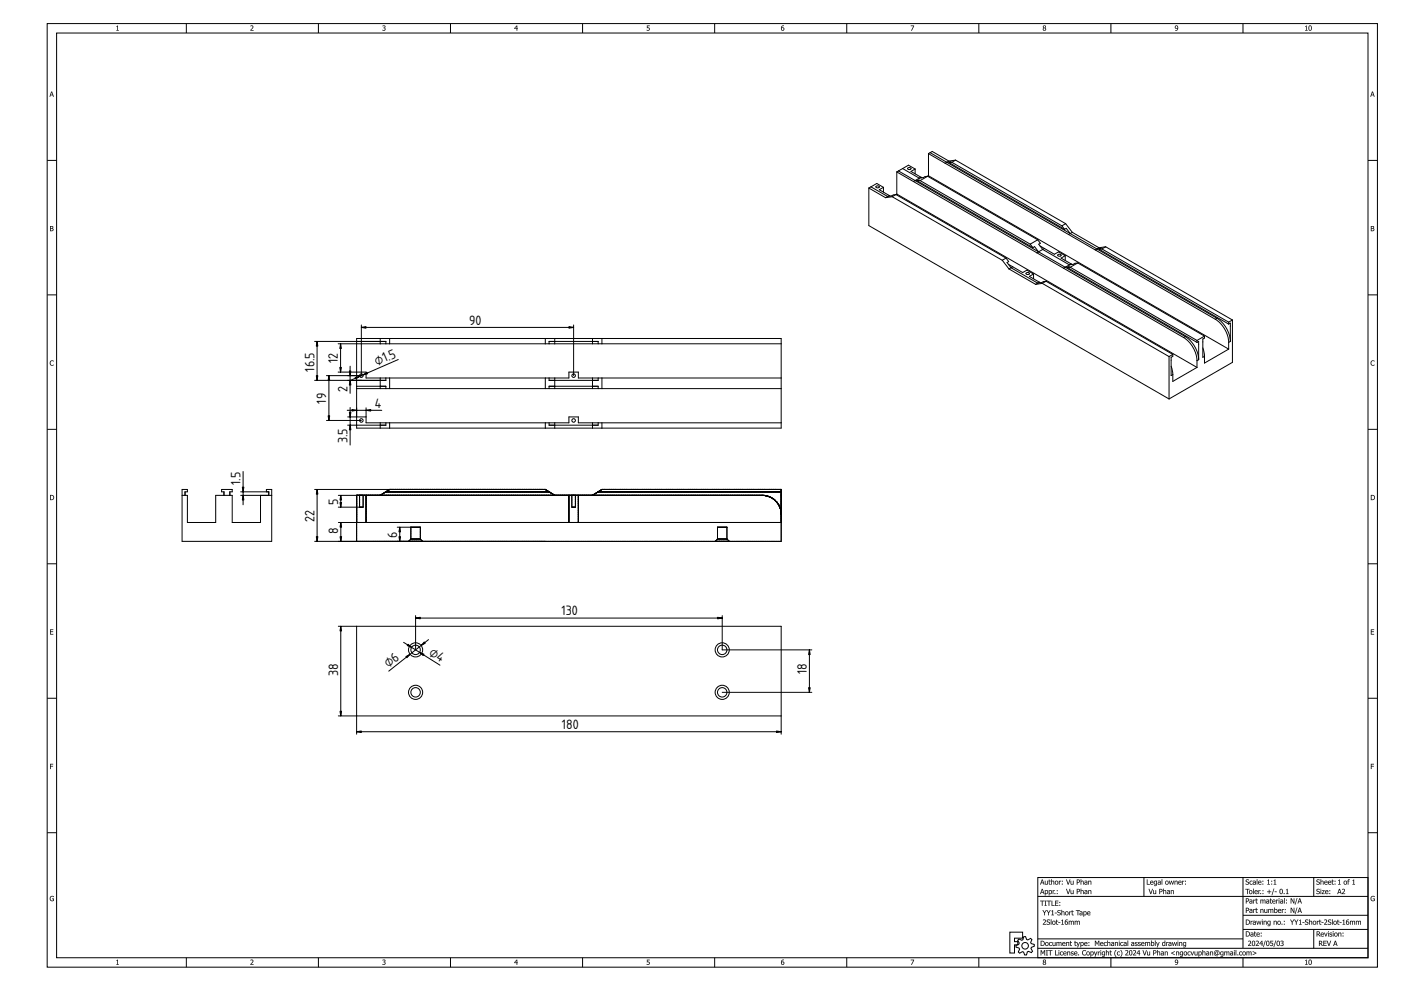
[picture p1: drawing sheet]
<svg xmlns="http://www.w3.org/2000/svg" width="594mm" height="420mm" viewBox="0 0 594 420" stroke-linecap="round" stroke-linejoin="round" font-family="sans-serif">
<defs><g id="words">
<g font-size="5.4">
<text x="199" y="137.7">90</text>
<text x="143.3" y="154" transform="rotate(-90 143.3 154)">12</text>
<text x="159.8" y="155.1" transform="rotate(-24 159.8 155.1)">⌀1.5</text>
<text x="133.3" y="157.7" transform="rotate(-90 133.3 157.7)">16.5</text>
<text x="147.4" y="166.1" transform="rotate(-90 147.4 166.1)">2</text>
<text x="138.4" y="171.1" transform="rotate(-90 138.4 171.1)">19</text>
<text x="158.9" y="172.9">4</text>
<text x="147.4" y="188" transform="rotate(-90 147.4 188)">3.5</text>
<text x="102" y="205.7" transform="rotate(-90 102 205.7)">1.5</text>
<text x="143.4" y="214.1" transform="rotate(-90 143.4 214.1)">5</text>
<text x="133.4" y="221.3" transform="rotate(-90 133.4 221.3)">22</text>
<text x="143.4" y="226.4" transform="rotate(-90 143.4 226.4)">8</text>
<text x="168.4" y="228.1" transform="rotate(-90 168.4 228.1)">6</text>
<text x="238" y="260.9">130</text>
<text x="181.6" y="277.5" transform="rotate(32 181.6 277.5)">⌀4</text>
<text x="143.4" y="286.5" transform="rotate(-90 143.4 286.5)">38</text>
<text x="164.7" y="283.2" transform="rotate(-38 164.7 283.2)">⌀6</text>
<text x="342.1" y="285.8" transform="rotate(-90 342.1 285.8)">18</text>
<text x="238.3" y="309.1">180</text>
</g>
</g></defs>
<g fill="none" stroke="#000" stroke-width=".42">
<path d="M20 10h564.1v400.1h-564.1zM24 14h556.1v392.1h-556.1zM79 10v4M135 10v4M191 10v4M247 10v4M303 10v4M359.1 10v4M415.1 10v4M471.1 10v4M527.1 10v4M20 68h4"/>
<path d="M580.1 68h4M20 125h4M580.1 125h4M20 182h4M580.1 182h4M241.2 218.5h.1M20 239h4M580.1 239h4M20 296h4M580.1 296h4M20 353.1h4M580.1 353.1h4"/>
<path d="M440.1 372.1h140v34h-140zM485.1 372.1v8M527.1 372.1v30M557.1 372.1v8M428.2 395.2h5.4v2.6h-3.4v1.4h1.4v1.4h-1.4v3.5h-2zM432.1 398.1l1.2 .5 .5-.2 .3-1.3h.8l.4 1.2 .6 .2 1.1-.7 .6 .6-.6 1.2 .3 .5 1.3 .3v.8l-1.2 .5-.2 .5 .6 1.1-.5 .6-1.2-.6-.5 .3-.3 1.3h-.8l-.5-1.2-.5-.2-1.1 .6-.6-.5 .5-1.2-.2-.5-1.3-.3v-.8l1.2-.5 .2-.5-.7-1.1zM440.1 380.1h140M440.1 398.1h87M527.1 388.1h53M527.1 394.1h53M557.1 394.1v8M79 406.1v4"/>
<path d="M135 406.1v4M191 406.1v4M247 406.1v4M303 406.1v4M359.1 406.1v4M415.1 406.1v4M440.1 402.1h140M471.1 406.1v4M527.1 406.1v4"/>
<circle cx="434.7" cy="401" r="1.4"/>
</g>
<g fill="#000">
<path d="M49.3 11.1l.7-.3v2l.4 .2h-1.1l.4-.2v-1.5zM106.2 10.9a.85 .85 0 0 1 1.2 .5 .85 .85 0 0 1-.7 1.1l-.3 .3h1.1v.2h-1.3l.5-.8a.58 .58 0 0 0 .5-.9 .58 .58 0 0 0-1-.1zM162.2 10.9a.63 .63 0 0 1 1-.1 .63 .63 0 0 1-.2 1 .66 .66 0 0 1 .3 1.1 .66 .66 0 0 1-1.1-.3 .51 .51 0 0 0 .6 .4 .51 .51 0 0 0 .4-.6 .51 .51 0 0 0-.6-.5v-.2a.4 .4 0 0 0 .4-.4 .4 .4 0 0 0-.3-.4 .4 .4 0 0 0-.5 .3zM274.3 10.8h1.2v.3h-.9v.6a.69 .69 0 0 1 .9 .3 .69 .69 0 0 1-.4 .9 .69 .69 0 0 1-.9-.3 .54 .54 0 0 0 .8 .1 .54 .54 0 0 0 .1-.7 .54 .54 0 0 0-.8-.1zM386.2 10.8h1.4l-1 2.2h-.3l1-1.9h-1.1zM21.4 153.1l.9-.3 .5 .2v.3a.81 .81 0 0 0-1.2 .1 .81 .81 0 0 0 0 1.1 .81 .81 0 0 0 1.2 0 .96 .96 0 0 1-1.4 .4 .96 .96 0 0 1-.2-1.4zM581.5 153.1l.9-.3 .4 .2v.3a.81 .81 0 0 0-1.1 .1 .81 .81 0 0 0 0 1.1 .81 .81 0 0 0 1.1 0 .96 .96 0 0 1-1.4 .4 .96 .96 0 0 1-.2-1.4zM21.2 266.9h1.4v.2h-1.1v.6h1v.3h-1v.8h1.1v.2h-1.4zM581.3 266.9h1.4v.2h-1.1v.6h1v.3h-1v.8h1.1v.2h-1.4zM21.2 323.9h1.3v.2h-1v.6h1v.3h-1v1h-.3zM581.3 323.9h1.3v.2h-1v.6h1v.3h-1v1h-.3zM21.4 380.1l1-.3 .5 .2v.4a.88 .88 0 0 0-1.5 .4 .88 .88 0 0 0 1.2 1v-.6h-.5v-.2h.8v.9a1.16 1.16 0 0 1-1.6-.2 1.16 1.16 0 0 1 .1-1.6z"/>
<path d="M581.5 380.1l.9-.3 .5 .2v.4a.88 .88 0 0 0-1.5 .4 .88 .88 0 0 0 1.3 1v-.6h-.5v-.2h.7v.9a1.16 1.16 0 0 1-1.5-.2 1.16 1.16 0 0 1 .1-1.6zM49.3 407.2l.7-.3v1.9l.4 .3h-1.1l.4-.3v-1.4zM106.2 407a.85 .85 0 0 1 1.2 .5 .85 .85 0 0 1-.7 1.1l-.3 .2h1.1v.3h-1.3l.5-.9a.58 .58 0 0 0 .5-.8 .58 .58 0 0 0-1-.1zM162.2 407a.63 .63 0 0 1 1-.1 .63 .63 0 0 1-.2 1 .66 .66 0 0 1 .3 1.1 .66 .66 0 0 1-1.1-.3 .51 .51 0 0 0 .6 .3 .51 .51 0 0 0 .4-.6 .51 .51 0 0 0-.6-.4v-.2a.4 .4 0 0 0 .4-.4 .4 .4 0 0 0-.3-.4 .4 .4 0 0 0-.5 .3zM274.3 406.9h1.2v.2h-.9v.6a.69 .69 0 0 1 .9 .4 .69 .69 0 0 1-.4 .9 .69 .69 0 0 1-.9-.3 .54 .54 0 0 0 .8 .1 .54 .54 0 0 0 .1-.8 .54 .54 0 0 0-.8 0zM386.2 406.9h1.4l-1 2.2h-.3l1-2h-1.1z"/>
<path d="M49.3 11.1l.7-.3v2h.4v.2h-1.1v-.2h.4v-1.5zM49.3 11.1l.4 .2v1.5l-.4 .2h1.1l-.4-.2v-2z"/>
<path d="M106.2 10.9a.72 .72 0 0 1 1-.1 .72 .72 0 0 1 .1 1l-.9 1 1.1-.1v.3h-1.3l.9-1.6-.3-.4-.6 .2zM106.2 10.9l.2 .2a.52 .52 0 0 1 .8 .2 .52 .52 0 0 1-.3 .7l-.7 1h1.3v-.2h-1.1a1.07 1.07 0 0 0 .9-.9 1.07 1.07 0 0 0-.5-1.1z"/>
<path d="M162.2 10.9a.64 .64 0 0 1 1-.1 .64 .64 0 0 1-.2 1l.5 .4-.2 .7h-1.1v-.3l.7 .2 .3-.5-.6-.3 .5-.8h-.9zM162.2 10.9l.2 .2a.4 .4 0 0 1 .5-.1 .4 .4 0 0 1 .2 .5 .4 .4 0 0 1-.5 .2v.2a.52 .52 0 0 1 .6 .5 .52 .52 0 0 1-.4 .6 .52 .52 0 0 1-.6-.4v.3a.73 .73 0 0 0 1.1 0 .73 .73 0 0 0-.3-1.1l.4-.3-.1-.6z"/>
<path d="M219.1 10.8h.2v1.2h.3l-.3 1h-.2v-.7h-1zM219.1 11.2l-.8 .8h.8z"/>
<path d="M219.1 10.8h.2v1.2h.3l-.3 1h-.3l.1-.7h-1zM219.1 10.8l-1 1.5 1-.1v.8h.2l.3-1h-.3v-1.2zM219 11.2l-.7 .8h.8zM219.1 11.1v.9h-.8z"/>
<path d="M274.3 10.8h1.2v.3h-.9v.6a.7 .7 0 0 1 .9 .3 .7 .7 0 0 1-.4 1 .7 .7 0 0 1-.9-.4l.9 .1a.53 .53 0 0 0-.1-.8 .53 .53 0 0 0-.7 .1zM274.3 10.8v1.1l.8 .1a.54 .54 0 0 1-.1 .8 .54 .54 0 0 1-.8-.2v.3l.8 .1 .5-.7-.2-.5-.7-.1v-.6h.9v-.3z"/>
<path d="M331.5 11l.9-.2v.3l-.7 .1-.2 .6a.74 .74 0 0 1 1 .5 .74 .74 0 0 1-.8 .9 .74 .74 0 0 1-.5-1.2zM331.5 12.3a.42 .42 0 0 0 .8 0 .42 .42 0 0 0-.8 0z"/>
<path d="M331.5 11l.9-.2v.3l-.7 .1-.2 .6a.71 .71 0 0 1 1 0 .71 .71 0 0 1-.1 1l-.7 .2-.4-.3-.1-1zM331.4 11.1a.97 .97 0 0 0-.3 1.3 .97 .97 0 0 0 1.3 .4l-.1-1.1-.8 .1 .2-.6 .7-.1v-.3zM331.5 12.2a.41 .41 0 0 0 .8 0 .41 .41 0 0 0-.8 0zM331.4 12.3a.45 .45 0 0 1 .9 0 .45 .45 0 0 1-.9 0z"/>
<path d="M386.2 10.8h1.4l-.9 2.2h-.4l1-1.9h-1.1zM386.2 10.8v.3h1.2l-1.1 1.9h.3l1-2.2z"/>
<path d="M442.6 11.1l.1 .5h.5a.37 .37 0 0 0-.1-.5 .37 .37 0 0 0-.5 0zM442.6 11.1a.43 .43 0 0 1 .7 .1 .43 .43 0 0 1-.4 .6 .43 .43 0 0 1-.4-.6zM442.5 12.4a.4 .4 0 0 0 .8 0 .4 .4 0 0 0-.8 0zM442.5 12.4a.43 .43 0 0 1 .8 0 .43 .43 0 0 1-.8 0zM442.4 10.9l.3-.1a.59 .59 0 0 1 .8 .3 .59 .59 0 0 1-.3 .7 .68 .68 0 0 1 .2 1.1 .68 .68 0 0 1-1 0l-.2-.5 .3-.6-.3-.3zM442.4 10.9l-.1 .6 .3 .3a.65 .65 0 0 0-.2 1 .65 .65 0 0 0 1 0 .65 .65 0 0 0-.2-1l.2-.2a.61 .61 0 0 0-.2-.8 .61 .61 0 0 0-.8 .1z"/>
<path d="M442.5 11.3a.4 .4 0 0 0 .8 0 .4 .4 0 0 0-.8 0zM442.5 12.4a.41 .41 0 0 0 .8 0 .41 .41 0 0 0-.8 0zM442.4 10.9l.3-.1a.59 .59 0 0 1 .8 .3 .59 .59 0 0 1-.3 .7 .65 .65 0 0 1 .1 1 .65 .65 0 0 1-1 0 .65 .65 0 0 1 .2-1l-.3-.3z"/>
<path d="M498.4 11.5a.46 .46 0 0 0 .9 0 .46 .46 0 0 0-.9 0zM498.4 11.5a.5 .5 0 0 1 1 0 .5 .5 0 0 1-1 0zM498.4 11l.9-.1 .3 .9-.4 1.1-.9 .1v-.3l.8-.1 .2-.5a.71 .71 0 0 1-1-.1 .71 .71 0 0 1 .1-1zM498.4 11v1.1l.9-.1-.2 .6-.7 .1v.3a1.09 1.09 0 0 0 1.2-1 1.09 1.09 0 0 0-1-1.2z"/>
<path d="M498.4 11.5a.48 .48 0 0 0 .9 0 .48 .48 0 0 0-.9 0zM498.4 11a1.05 1.05 0 0 1 1.3 .8 1.05 1.05 0 0 1-.9 1.2h-.4v-.3h.6l.3-.6a.71 .71 0 0 1-1-.1 .71 .71 0 0 1 .1-1z"/>
<path d="M553.4 11.1l.7-.3v2l.4 .2h-1.1l.4-.2v-1.5zM555.1 10.9a.89 .89 0 0 1 1.1 .2 .89 .89 0 0 1 0 1.2 .74 .74 0 0 1-.9 .7 .74 .74 0 0 1-.5-1.1zM555.3 11.1a.98 .98 0 0 0 .4 1.6 .98 .98 0 0 0-.4-1.6z"/>
<path d="M553.4 11.1l.7-.3v2h.4v.2h-1.1v-.2h.4v-1.5zM553.4 11.1l.4 .2v1.5l-.4 .2h1.1l-.4-.2v-2zM555.1 10.9a.9 .9 0 0 1 1.1 .2 .9 .9 0 0 1 0 1.2 .76 .76 0 0 1-.9 .7 .76 .76 0 0 1-.5-1.1zM555.2 10.9l-.2 .2a1.08 1.08 0 0 0-.2 1.2 1.08 1.08 0 0 0 1.1 .6l.1-.1a1.08 1.08 0 0 0 .3-1.3 1.08 1.08 0 0 0-1.1-.6zM555.3 11.1l-.1 .8a.52 .52 0 0 0 0 .7 .52 .52 0 0 0 .7 0 .52 .52 0 0 0 0-.7l-.1-.7zM555.3 11.1l.6 .3-.2 1.4-.5-.4z"/>
<path d="M21.7 38.8h.4l.7 2.2h-.3l-.2-.6h-.8l-.2 .6h-.3zM21.7 38.8l-.7 2.2h.3l.2-.6h.8l.2 .6h.3l-.7-2.2zM21.9 39.1l-.3 1h.6zM21.9 39.1l.4 1.1h-.8z"/>
<path d="M21.7 38.8h.4l.7 2.2h-.3l-.2-.6h-.8l-.2 .6h-.3zM21.9 39.1l-.3 1h.6z"/>
<path d="M581.8 38.8h.4l.7 2.2h-.3l-.2-.6h-.8l-.2 .6h-.4zM581.8 38.8l-.7 2.2h.3l.1-.6h.9l.2 .6h.3l-.7-2.2zM582 39.1l-.4 1h.7zM582 39.1l.3 1.1h-.7z"/>
<path d="M581.8 38.8h.4l.7 2.2h-.3l-.2-.6h-.8l-.2 .6h-.3zM582 39.1l-.4 1h.7z"/>
<path d="M21.2 95.8l1.3 .3-.2 .7 .4 .7-.4 .4-1.1 .1zM21.5 96.1v.6h.3a.35 .35 0 0 0 .5-.3 .35 .35 0 0 0-.5-.3zM21.5 97v.8a.5 .5 0 0 0 .9-.2 .5 .5 0 0 0-.6-.6z"/>
<path d="M21.2 95.8l1.3 .2 .1 .5-.3 .3a.6 .6 0 0 1 .4 .5 .6 .6 0 0 1-.2 .5l-1.3 .2zM21.2 95.8v2.2h.6a.65 .65 0 0 0 .9-.4 .65 .65 0 0 0-.4-.8l.3-.5-.2-.4zM21.5 96.1v.6l.7-.1v-.5zM21.5 96.1h.3a.36 .36 0 0 1 .5 .3 .36 .36 0 0 1-.5 .3h-.3zM21.5 97v.8l.7-.1 .1-.6zM21.5 96.9l.8 .2v.5l-.8 .2z"/>
<path d="M581.3 95.8l1.3 .3-.2 .7 .4 .7-.4 .4-1.1 .1zM581.6 96.1v.6h.3a.35 .35 0 0 0 .5-.3 .35 .35 0 0 0-.5-.3zM581.6 97v.8a.5 .5 0 0 0 .8-.2 .5 .5 0 0 0-.5-.6z"/>
<path d="M581.3 95.8l1.3 .2 .1 .5-.3 .3a.6 .6 0 0 1 .4 .5 .6 .6 0 0 1-.2 .5l-1.3 .2zM581.3 95.8v2.2h.6a.65 .65 0 0 0 .8-.4 .65 .65 0 0 0-.3-.8l.3-.5-.2-.4zM581.6 96.1v.6l.7-.1v-.5zM581.6 96.1h.3a.36 .36 0 0 1 .5 .3 .36 .36 0 0 1-.5 .3h-.3zM581.6 97v.8l.7-.1 .1-.6zM581.6 96.9l.8 .2v.5l-.8 .2z"/>
<path d="M21.4 153.1l.7-.3 .7 .2v.4l-.7-.3-.5 .2a.85 .85 0 0 0-.2 1.1 .85 .85 0 0 0 1.1 .3l.3-.2-.3 .5a1.12 1.12 0 0 1-1.4-.5 1.12 1.12 0 0 1 .3-1.4zM21.4 153.1a1.11 1.11 0 0 0-.2 1.5 1.11 1.11 0 0 0 1.5 .3l.1-.4-.7 .3-.5-.2a.85 .85 0 0 1-.1-1.3 .85 .85 0 0 1 1.2 0l-.2-.4z"/>
<path d="M581.4 153.1l.8-.3 .6 .2v.4l-.6-.3-.5 .2a.85 .85 0 0 0-.2 1.1 .85 .85 0 0 0 1.1 .3l.2-.2-.3 .5a1.12 1.12 0 0 1-1.3-.5 1.12 1.12 0 0 1 .2-1.4zM581.5 153.1a1.11 1.11 0 0 0-.2 1.5 1.11 1.11 0 0 0 1.5 .3v-.4l-.6 .3-.5-.2a.85 .85 0 0 1-.2-1.3 .85 .85 0 0 1 1.3 0l-.3-.4z"/>
<path d="M21.2 209.8h.5a1.1 1.1 0 0 1 1.2 1.1 1.1 1.1 0 0 1-1.2 1.1h-.5zM21.5 210.1v1.7a.88 .88 0 0 0 1.1-.9 .88 .88 0 0 0-1.1-.8z"/>
<path d="M21.2 209.8h.5a1.11 1.11 0 0 1 1.3 1.1 1.11 1.11 0 0 1-1.3 1.1h-.5zM21.2 209.8v2.2l1.3-.1 .4-.8-.2-.8zM21.5 210.1v1.7a.86 .86 0 0 0 1.1-.9 .86 .86 0 0 0-1.1-.8zM21.5 210.1l1.1 .4v.7l-.4 .5-.7 .1z"/>
<path d="M581.3 209.8h.5a1.1 1.1 0 0 1 1.2 1.1 1.1 1.1 0 0 1-1.2 1.1h-.5zM581.6 210.1v1.7a.88 .88 0 0 0 1.1-.9 .88 .88 0 0 0-1.1-.8z"/>
<path d="M581.3 209.8h.5a1.11 1.11 0 0 1 1.2 1.1 1.11 1.11 0 0 1-1.2 1.1h-.5zM581.3 209.8v2.2l1.3-.1 .4-.8-.2-.8zM581.6 210.1v1.7a.86 .86 0 0 0 1.1-.9 .86 .86 0 0 0-1.1-.8zM581.6 210.1l1.1 .4v.7l-.4 .5-.7 .1z"/>
<path d="M21.2 266.8h1.4v.3h-1.1v.6h1v.3h-1v.8h1.1v.3h-1.4zM21.2 266.9v2.1h1.4v-.2h-1.1v-.8h1v-.3h-1v-.6h1.1v-.2z"/>
<path d="M581.3 266.8h1.4v.3h-1.1v.6h1v.3h-1v.8h1.1v.3h-1.4zM581.3 266.9v2.1h1.4v-.2h-1.1v-.8h1v-.3h-1v-.6h1.1v-.2z"/>
<path d="M21.2 323.8h1.3v.3h-1v.6h1v.3h-1v1.1h-.3zM21.2 323.9v2.1h.3v-1h1v-.3l-1 .1v-.7h1v-.2z"/>
<path d="M581.3 323.8h1.3v.3h-1v.6h1v.3h-1v1.1h-.3zM581.3 323.9v2.1h.3v-1h1v-.3l-1 .1v-.7h1v-.2z"/>
<path d="M441.8 372.9h.4l.7 2.2h-.3l-.2-.7h-.9l-.1 .7h-.4zM441.8 372.9l-.8 2.2h.3l.2-.7h.9l.2 .7h.3l-.8-2.2zM441.9 373.2l-.3 1h.7zM442 373.1l.3 1.1h-.7zM443 373.4h.3l.1 1.3 .2 .1 .5-.2-.1-1.2h.4v1.7l-1.2-.1zM443 373.4l.2 1.5 1.1 .2v-1.7h-.2v1.2l-.5 .3-.3-.3v-1.2zM444.7 372.9h.3v.5h.5v.3h-.5l.1 1 .4 .1v.3l-.7-.2zM444.8 372.9v1.9l.7 .2-.5-.6v-.8l.5-.2h-.5v-.5zM445.7 372.8h.3v.8l.5-.2 .5 .2v1.5h-.3v-1.3l-.3-.2-.4 .2v1.3h-.3zM445.7 372.8v2.3h.3v-1.3a.41 .41 0 0 1 .5-.2 .41 .41 0 0 1 .3 .5l-.1 1h.3v-1.1a.55 .55 0 0 0-.4-.6 .55 .55 0 0 0-.6 .2v-.8zM447.1 374.2a.85 .85 0 0 1 1.7 0 .85 .85 0 0 1-1.7 0zM447.1 374.2a.8 .8 0 0 0 1.6 0 .8 .8 0 0 0-1.6 0zM447.7 373.8a.58 .58 0 0 0-.1 .8 .58 .58 0 0 0 .9 0 .58 .58 0 0 0-.2-.8zM447.3 374.3a.6 .6 0 0 1 1.2 0 .6 .6 0 0 1-1.2 0zM449 373.4l.3 .3 .6-.3v.3l-.6 .2v1.2h-.3zM449 373.4v1.7h.3v-1.2l.6-.2v-.3l-.6 .3zM450.3 373.4h.3v.4h-.3zM450.3 373.4v.4h.3v-.4zM450.3 374.6h.3v.5h-.3zM450.3 374.6v.5h.3v-.5z"/>
<path d="M441.8 376.9h.4l.7 2.2h-.3l-.2-.7h-.9l-.1 .7h-.4zM441.8 376.9l-.8 2.2h.3l.2-.7h.9l.2 .7h.3l-.8-2.2zM441.9 377.2l-.3 1h.7zM442 377.1l.3 1.1h-.7zM443 377.4l.3 .2a.78 .78 0 0 1 1.2 .7 .78 .78 0 0 1-1.2 .7l.1 .7h-.4zM443.1 377.4v2.3h.2v-.8a.75 .75 0 0 0 1.1-.6 .75 .75 0 0 0-1.1-.7zM443.3 377.8v.9a.53 .53 0 0 0 .8-.4 .53 .53 0 0 0-.8-.5zM443.3 377.8a.55 .55 0 0 1 .9 .5 .55 .55 0 0 1-.9 .4zM444.7 377.4l.3 .2a.78 .78 0 0 1 1.1 .7 .78 .78 0 0 1-1.1 .7v.7h-.3zM444.7 377.4v2.3h.3v-.8a.75 .75 0 0 0 1.1-.6 .75 .75 0 0 0-1.1-.7zM445 377.8v.9a.53 .53 0 0 0 .8-.4 .53 .53 0 0 0-.8-.5zM445 377.8a.55 .55 0 0 1 .8 .5 .55 .55 0 0 1-.8 .4zM446.4 377.4l.3 .3 .6-.3v.3l-.6 .2v1.2h-.3zM446.4 377.4v1.7h.3l-.1-1.2 .6-.2v-.3l-.6 .3zM447.1 378.6h.4v.5h-.4zM447.1 378.6v.5h.4v-.5zM448.1 377.4h.4v.5h-.4zM448.1 377.4v.4h.4v-.4zM448.1 378.6h.4v.5h-.4zM448.1 378.6v.5h.4v-.5z"/>
<path d="M441.8 372.9h.3l.8 2.2h-.3l-.2-.7h-.9l-.2 .7h-.3zM442 373.2l-.4 1h.7zM443 373.4h.3v1.2l.3 .2 .5-.2v-1.2h.2v1.7l-1.1-.1zM444.8 372.9h.2v.5h.5l-.5 .2v1.1l.5 .3-.7-.1zM445.7 372.8h.3v.8a.56 .56 0 0 1 .7-.2 .56 .56 0 0 1 .3 .6v1.1h-.3v-1.3l-.3-.2-.4 .2v1.3h-.3zM447.1 374.2a.85 .85 0 0 1 1.7 0 .85 .85 0 0 1-1.7 0zM447.4 374.2a.55 .55 0 0 0 1.1 0 .55 .55 0 0 0-1.1 0zM449 373.4l.3 .3 .6-.3v.3l-.6 .2v1.2h-.3zM450.3 373.4h.3v.4h-.3zM450.3 374.6h.3v.5h-.3z"/>
<path d="M441.8 376.9h.3l.8 2.2h-.3l-.2-.7h-.9l-.2 .7h-.3zM442 377.2l-.4 1h.7zM443.1 377.4l.2 .2a.77 .77 0 0 1 1.1 .7 .77 .77 0 0 1-1.1 .7v.7h-.2zM443.3 377.8v.9a.54 .54 0 0 0 .9-.4 .54 .54 0 0 0-.9-.5zM444.7 377.4l.3 .2a.77 .77 0 0 1 1.1 .7 .77 .77 0 0 1-1.1 .7v.7h-.3zM445 377.8v.9a.54 .54 0 0 0 .8-.4 .54 .54 0 0 0-.8-.5zM446.4 377.4l.3 .3 .5-.3v.3l-.5 .2v1.2h-.3zM447.1 378.6h.4v.5h-.4zM448.1 377.4h.4v.4h-.4zM448.1 378.6h.4v.5h-.4z"/>
<path d="M452.1 372.9h.3l.6 1.8 .6-1.8h.3l-.8 2.2h-.3zM454 373.4h.2l.1 1.2 .2 .2 .5-.2v-1.2h.2v1.7l-1.1-.1zM456.6 372.9h.5a.73 .73 0 0 1 .9 .8 .73 .73 0 0 1-1.1 .5v.9h-.3zM456.9 373.1v.9a.51 .51 0 0 0 .8-.4 .51 .51 0 0 0-.8-.5zM458.2 372.8h.3v.8a.56 .56 0 0 1 .7-.2 .56 .56 0 0 1 .3 .6v1.1h-.3v-1.3l-.3-.2-.4 .2v1.3h-.3zM460.1 374.4l.1 .4 .6-.1v-.5zM459.9 373.5l1.1 .1 .1 1.5-.3-.2a.59 .59 0 0 1-.8 .1 .59 .59 0 0 1-.2-.8 .59 .59 0 0 1 .8-.2l.1-.3h-.8zM461.5 373.4l.3 .2a.56 .56 0 0 1 .6-.2 .56 .56 0 0 1 .4 .6v1.1h-.3v-1.3l-.3-.2-.4 .2v1.3h-.3z"/>
<path d="M452.1 376.9h.3l.6 1.8 .6-1.8h.3l-.8 2.2h-.3zM454 377.4h.2l.1 1.2 .2 .2 .5-.2v-1.2h.2v1.7l-1.1-.1zM456.6 376.9h.5a.73 .73 0 0 1 .9 .8 .73 .73 0 0 1-1.1 .5v.9h-.3zM456.9 377.1v.9a.51 .51 0 0 0 .8-.4 .51 .51 0 0 0-.8-.5zM458.2 376.8h.3v.8a.56 .56 0 0 1 .7-.2 .56 .56 0 0 1 .3 .6v1.1h-.3v-1.3l-.3-.2-.4 .2v1.3h-.3zM460.1 378.4l.1 .4 .6-.1v-.5zM459.9 377.5l1.1 .1 .1 1.5-.3-.2a.59 .59 0 0 1-.8 .1 .59 .59 0 0 1-.2-.8 .59 .59 0 0 1 .8-.2l.1-.3h-.8zM461.5 377.4l.3 .2a.56 .56 0 0 1 .6-.2 .56 .56 0 0 1 .4 .6v1.1h-.3v-1.3l-.3-.2-.4 .2v1.3h-.3z"/>
<path d="M452 372.9h.4l.6 1.8 .6-1.8h.3l-.8 2.2h-.3zM452.1 372.9l.7 2.2h.3l.8-2.2h-.3l-.6 1.8-.6-1.8zM453.9 373.4h.3l.1 1.3 .2 .1 .5-.2-.1-1.2h.4v1.7l-1.2-.1zM454 373.4l.1 1.5 1.1 .2v-1.7h-.2v1.2l-.5 .3-.3-.3v-1.2zM456.6 372.9h1l.4 .5-.2 .6-.9 .2v.9h-.3zM456.6 372.9v2.2h.3v-.9l.9-.2 .1-.6-.3-.4zM456.9 373.1v.9l.6-.1v-.7zM456.9 373.1a.53 .53 0 0 1 .8 .4 .53 .53 0 0 1-.8 .5zM458.2 372.8h.3v.8l.5-.2 .5 .2v1.5h-.3v-1.3l-.3-.2-.4 .2v1.3h-.3zM458.2 372.8v2.3h.3v-1.3a.41 .41 0 0 1 .5-.2 .41 .41 0 0 1 .3 .5l-.1 1h.3v-1.1a.55 .55 0 0 0-.4-.6 .55 .55 0 0 0-.6 .2v-.8zM460.2 374.4l.1 .4 .5-.1v-.5zM460.1 374.4l.7-.2v.5l-.6 .1zM459.9 373.4l1.2 .3v1.4l-.5-.1a.53 .53 0 0 1-.8-.1 .53 .53 0 0 1 .3-.8l.7-.1a.48 .48 0 0 0-.3-.5 .48 .48 0 0 0-.6 .2zM459.9 373.5v.2l.7-.1 .2 .3-.8 .3-.1 .8 1.2 .1-.1-1.5zM461.5 373.4l1.1 .1 .2 1.6h-.3l-.1-1.3-.2-.2-.4 .2v1.3h-.3zM461.5 373.4v1.7h.3l-.1-1.3a.41 .41 0 0 1 .6-.2 .41 .41 0 0 1 .2 .5v1h.3l-.1-1.1a.55 .55 0 0 0-.3-.6 .55 .55 0 0 0-.7 .2z"/>
<path d="M452 376.9h.4l.6 1.8 .6-1.8h.3l-.8 2.2h-.3zM452.1 376.9l.7 2.2h.3l.8-2.2h-.3l-.6 1.8-.6-1.8zM453.9 377.4h.3l.1 1.3 .2 .1 .5-.2-.1-1.2h.4v1.7l-1.2-.1zM454 377.4l.1 1.5 1.1 .2v-1.7h-.2v1.2l-.5 .3-.3-.2v-1.3zM456.6 376.9h1l.4 .5-.2 .6-.9 .2v.9h-.3zM456.6 376.9v2.2h.3v-.9l.9-.2 .1-.6-.3-.4zM456.9 377.1v.9l.6-.1v-.7zM456.9 377.1a.53 .53 0 0 1 .8 .4 .53 .53 0 0 1-.8 .5zM458.2 376.8h.3v.8l.5-.2 .5 .2v1.5h-.3v-1.3l-.3-.2-.4 .2v1.3h-.3zM458.2 376.8v2.3h.3v-1.3a.41 .41 0 0 1 .5-.2 .41 .41 0 0 1 .3 .5l-.1 1h.3v-1.1a.55 .55 0 0 0-.4-.6 .55 .55 0 0 0-.6 .2v-.8zM460.2 378.4l.1 .4 .5-.1v-.5zM460.1 378.4l.7-.2v.5l-.6 .1zM459.9 377.4l1.2 .3v1.4l-.5-.1a.53 .53 0 0 1-.8-.1 .53 .53 0 0 1 .3-.8l.7-.1a.48 .48 0 0 0-.3-.5 .48 .48 0 0 0-.6 .2zM459.9 377.5v.2l.7-.1 .2 .3-.8 .3-.1 .8 1.2 .1-.1-1.5zM461.5 377.4l1.1 .1 .2 1.6h-.3l-.1-1.3-.2-.2-.4 .2v1.3h-.3zM461.5 377.4v1.7h.3l-.1-1.3a.41 .41 0 0 1 .6-.2 .41 .41 0 0 1 .2 .5v1h.3l-.1-1.1a.55 .55 0 0 0-.3-.6 .55 .55 0 0 0-.7 .2z"/>
<path d="M486.3 372.9h.3v1.9h1v.3h-1.3zM487.9 373.6h1l.2 .7-1.2 .1 .4 .4 .7-.1a.82 .82 0 0 1-1.2 .2 .82 .82 0 0 1 .1-1.3zM488.1 373.7l-.2 .4h.9l-.2-.5zM489.6 373.8a.54 .54 0 0 0-.1 .8 .54 .54 0 0 0 .8 0v-.9zM489.4 373.6l1.2-.2v1.5a.65 .65 0 0 1-.4 .7 .65 .65 0 0 1-.8-.3 .54 .54 0 0 0 .7 .1 .54 .54 0 0 0 .2-.6l-.2 .2a.8 .8 0 0 1-.9-.5 .8 .8 0 0 1 .2-.9zM491.2 374.4l.1 .4 .6-.1v-.5zM491 373.5l1.1 .1 .1 1.5-.3-.2a.59 .59 0 0 1-.8 .1 .59 .59 0 0 1-.2-.8 .59 .59 0 0 1 .8-.2l.1-.3h-.8zM492.6 372.8h.3v2.3h-.3zM493.9 374.2a.82 .82 0 0 1 1.6 0 .82 .82 0 0 1-1.6 0zM494.2 374.2a.55 .55 0 0 0 1.1 0 .55 .55 0 0 0-1.1 0zM495.7 373.4h.3l.2 1.3 .4-1.3 .7 1.3 .2-1.3h.3l-.4 1.7h-.3l-.4-1.3-.4 1.3h-.2zM498.1 373.4l.2 .2a.56 .56 0 0 1 .7-.2 .56 .56 0 0 1 .3 .6v1.1h-.2l-.1-1.3-.2-.2-.5 .2v1.3h-.2zM499.8 373.6h1l.2 .7-1.1 .1 .4 .4 .7-.1a.82 .82 0 0 1-1.3 .2 .82 .82 0 0 1 .1-1.3zM500 373.7l-.1 .4h.9l-.3-.5zM501.3 373.4l.3 .3 .6-.3v.3l-.6 .2v1.2h-.3zM502.5 373.4h.4v.4h-.4zM502.5 374.6h.4v.5h-.4z"/>
<path d="M486.3 372.9h.3v1.9h1v.3h-1.3zM486.3 372.9v2.2h1.3v-.3h-1v-1.9zM487.8 373.6l.9-.2 .4 .5v.4h-1.2a.66 .66 0 0 0 1.1 .3v.1a.84 .84 0 0 1-1.3 .2 .84 .84 0 0 1 .1-1.3zM487.9 373.6a.86 .86 0 0 0-.2 1.1 .86 .86 0 0 0 1.1 .3l.2-.3-.7 .1-.4-.6 1.2 .1-.2-.6-.5-.3zM488.1 373.7l-.2 .4h.9l-.2-.5zM488.1 373.7l.5-.1 .2 .5h-.9zM489.6 373.8a.53 .53 0 0 0-.1 .7 .53 .53 0 0 0 .8 .1v-.9zM489.6 373.8l.7-.1-.1 1a.56 .56 0 0 1-.7-.2 .56 .56 0 0 1 .1-.7zM489.4 373.6l1.2-.2v1.5a.66 .66 0 0 1-.4 .8 .66 .66 0 0 1-.8-.4l.7 .1 .1-.5a.78 .78 0 0 1-1-.3 .78 .78 0 0 1 .2-1zM489.4 373.6l-.1 .3a.7 .7 0 0 0 .1 .9 .7 .7 0 0 0 .9 0 .55 .55 0 0 1-.2 .6 .55 .55 0 0 1-.7-.1l.2 .3a.71 .71 0 0 0 1-.7v-1.5zM491.3 374.4v.4l.6-.1v-.5zM491.2 374.4l.7-.2v.5l-.6 .1zM491 373.4l1.2 .3v1.4l-.5-.1a.53 .53 0 0 1-.8-.1 .53 .53 0 0 1 .3-.8l.7-.1a.48 .48 0 0 0-.3-.5 .48 .48 0 0 0-.6 .2zM491 373.5v.2l.7-.1 .2 .3-.8 .3-.1 .8 1.2 .1-.1-1.5zM492.6 372.8h.3v2.3h-.3zM492.6 372.8v2.3h.3v-2.3zM493.9 374.2a.85 .85 0 0 1 1.7 0 .85 .85 0 0 1-1.7 0zM493.9 374.2a.8 .8 0 0 0 1.6 0 .8 .8 0 0 0-1.6 0zM494.5 373.8a.58 .58 0 0 0-.1 .8 .58 .58 0 0 0 .9 0 .58 .58 0 0 0-.2-.8zM494.1 374.3a.6 .6 0 0 1 1.2 0 .6 .6 0 0 1-1.2 0zM495.7 373.4h.3l.2 1.3 .4-1.3h.3l.4 1.3 .2-1.3h.3l-.4 1.7h-.3l-.4-1.3-.3 1.3h-.3zM495.7 373.4l.4 1.7h.2l.4-1.4 .4 1.4h.3l.4-1.7h-.3l-.2 1.3-.4-1.3-.7 1.3-.2-1.3zM498 373.4l1.2 .1 .2 1.6h-.4v-1.3l-.2-.2-.5 .2v1.3h-.3zM498.1 373.4v1.7h.2v-1.3a.41 .41 0 0 1 .5-.2 .41 .41 0 0 1 .3 .5v1h.2v-1.1a.55 .55 0 0 0-.3-.6 .55 .55 0 0 0-.7 .2zM499.8 373.6l.8-.2 .4 .5v.4h-1.1a.66 .66 0 0 0 1.1 .3v.1a.84 .84 0 0 1-1.3 .2 .84 .84 0 0 1 .1-1.3zM499.8 373.6a.86 .86 0 0 0-.1 1.1 .86 .86 0 0 0 1 .3l.3-.3-.7 .1-.4-.6 1.1 .1-.1-.6-.5-.3zM500 373.7l-.1 .4h.9l-.3-.5zM500 373.7l.5-.1 .3 .5h-.9zM501.3 373.4l.3 .3 .6-.3v.3l-.6 .2v1.2h-.3zM501.3 373.4v1.7h.3v-1.2l.6-.2v-.3l-.6 .3zM502.5 373.4h.4v.4h-.4zM502.5 373.4v.4h.4v-.4zM502.5 374.6h.4v.5h-.4zM502.5 374.6v.5h.4v-.5z"/>
<path d="M487.1 376.9h.3l.6 1.8 .6-1.8h.3l-.8 2.2h-.3zM489 377.4h.2l.1 1.2 .2 .2 .5-.2v-1.2h.2v1.7l-1.1-.1zM491.6 376.9h.5a.73 .73 0 0 1 .9 .8 .73 .73 0 0 1-1.1 .5v.9h-.3zM491.9 377.1v.9a.51 .51 0 0 0 .8-.4 .51 .51 0 0 0-.8-.5zM493.2 376.8h.3v.8a.56 .56 0 0 1 .7-.2 .56 .56 0 0 1 .3 .6v1.1h-.3v-1.3l-.3-.2-.4 .2v1.3h-.3zM495.1 378.4l.2 .4 .5-.1v-.5zM494.9 377.5l1.1 .1 .1 1.5-.3-.2a.59 .59 0 0 1-.8 .1 .59 .59 0 0 1-.2-.8 .59 .59 0 0 1 .8-.2l.1-.3h-.8zM496.5 377.4l.3 .2a.56 .56 0 0 1 .6-.2 .56 .56 0 0 1 .4 .6v1.1h-.3v-1.3l-.3-.2-.4 .2v1.3h-.3z"/>
<path d="M487 376.9h.4l.6 1.8 .6-1.8h.3l-.8 2.2h-.3zM487.1 376.9l.7 2.2h.3l.8-2.2h-.3l-.6 1.8-.6-1.8zM488.9 377.4h.3l.1 1.3 .2 .1 .5-.2v-1.2h.3v1.7l-1.2-.1zM489 377.4l.1 1.5 1.1 .2v-1.7h-.2v1.2l-.5 .3-.3-.2v-1.3zM491.6 376.9h1l.4 .5-.2 .6-.9 .2v.9h-.3zM491.6 376.9v2.2h.3v-.9l.9-.2 .1-.6-.3-.4zM491.9 377.1v.9l.7-.1-.1-.7zM491.9 377.1a.53 .53 0 0 1 .8 .4 .53 .53 0 0 1-.8 .5zM493.2 376.8h.3v.8l.5-.2 .5 .2v1.5h-.3v-1.3l-.3-.2-.4 .2v1.3h-.3zM493.2 376.8v2.3h.3v-1.3a.41 .41 0 0 1 .5-.2 .41 .41 0 0 1 .3 .5l-.1 1h.3v-1.1a.55 .55 0 0 0-.4-.6 .55 .55 0 0 0-.6 .2v-.8zM495.2 378.4l.1 .4 .5-.1v-.5zM495.1 378.4l.7-.2v.5l-.6 .1zM494.9 377.4l1.2 .3v1.4l-.5-.1a.53 .53 0 0 1-.8-.1 .53 .53 0 0 1 .3-.8l.7-.1a.48 .48 0 0 0-.3-.5 .48 .48 0 0 0-.6 .2zM494.9 377.5v.2l.7-.1 .2 .3-.8 .3-.1 .8 1.2 .1-.1-1.5zM496.5 377.4l1.1 .1 .2 1.6h-.3l-.1-1.3-.2-.2-.4 .2v1.3h-.3zM496.5 377.4v1.7h.3l-.1-1.3a.41 .41 0 0 1 .6-.2 .41 .41 0 0 1 .2 .5v1h.3v-1.1a.55 .55 0 0 0-.4-.6 .55 .55 0 0 0-.7 .2z"/>
<path d="M528.1 376.9h1.7v.2h-.7v2h-.3v-2h-.7zM528.1 376.9v.2h.7v2h.3v-2h.7v-.2zM529.4 378.2a.85 .85 0 0 1 1.7 0 .85 .85 0 0 1-1.7 0zM529.5 378.2a.8 .8 0 0 0 1.6 0 .8 .8 0 0 0-1.6 0zM530 377.8a.58 .58 0 0 0-.1 .8 .58 .58 0 0 0 .9 0 .58 .58 0 0 0-.1-.8zM529.7 378.3a.57 .57 0 0 1 1.1 0 .57 .57 0 0 1-1.1 0zM531.3 376.8h.4v2.3h-.4zM531.4 376.8v2.3h.2v-2.3zM532.1 377.6l.9-.2 .3 .5 .1 .4h-1.2a.66 .66 0 0 0 1.1 .3v.1a.84 .84 0 0 1-1.3 .2 .84 .84 0 0 1 .1-1.3zM532.1 377.6a.86 .86 0 0 0-.1 1.1 .86 .86 0 0 0 1.1 .3l.2-.3-.7 .1-.4-.6 1.1 .1-.1-.6-.5-.3zM532.3 377.7l-.1 .4h.9l-.2-.5zM532.3 377.7l.6-.1 .2 .5h-.9zM533.6 377.4l.3 .3 .6-.3v.3l-.6 .2v1.2h-.3zM533.6 377.4v1.7h.3v-1.2l.6-.2v-.3l-.6 .3zM534.4 378.6h.4v.5h-.4zM534.4 378.6v.5h.3v-.5zM535.4 377.4h.3v.5h-.3zM535.4 377.4v.4h.3v-.4zM535.4 378.6h.3v.5h-.3zM535.4 378.6v.5h.3v-.5z"/>
<path d="M528.1 376.9h1.7v.2h-.7v2h-.3v-2h-.7zM529.4 378.2a.85 .85 0 0 1 1.7 0 .85 .85 0 0 1-1.7 0zM529.7 378.2a.55 .55 0 0 0 1.1 0 .55 .55 0 0 0-1.1 0zM531.4 376.8h.2v2.3h-.2zM532.1 377.6h1.1l.1 .7-1.1 .1 .4 .4 .7-.1a.82 .82 0 0 1-1.3 .2 .82 .82 0 0 1 .1-1.3zM532.3 377.7l-.1 .4h.9l-.2-.5zM533.6 377.4l.3 .3 .6-.3v.3l-.6 .2v1.2h-.3zM534.4 378.6h.3v.5h-.3zM535.4 377.4h.3v.4h-.3zM535.4 378.6h.3v.5h-.3z"/>
<path d="M528.4 373a.71 .71 0 0 1 1.2 .3l-.2-.1a.5 .5 0 0 0-.6-.2 .5 .5 0 0 0-.2 .7 .5 .5 0 0 0 .6 .2 .71 .71 0 0 1 .1 1.2 .71 .71 0 0 1-1.1-.5 .54 .54 0 0 0 .7 .3 .54 .54 0 0 0 .3-.7 .76 .76 0 0 1-.8-.3 .76 .76 0 0 1 0-.9zM530 373.6l.7-.2 .4 .4a.59 .59 0 0 0-.9 0 .59 .59 0 0 0 0 .8 .59 .59 0 0 0 .9 .1 .75 .75 0 0 1-1.2 .2 .75 .75 0 0 1 .1-1.2zM531.6 374.4l.1 .4 .5-.1v-.5zM531.3 373.5l1.1 .1 .1 1.5-.3-.2a.59 .59 0 0 1-.8 .1 .59 .59 0 0 1-.1-.8 .59 .59 0 0 1 .7-.2l.1-.3h-.8zM532.9 372.8h.3v2.3h-.3zM533.7 373.6h1l.2 .7-1.1 .1 .3 .4 .8-.1a.82 .82 0 0 1-1.3 .2 .82 .82 0 0 1 .1-1.3zM533.9 373.7l-.1 .4h.8l-.2-.5zM535.3 373.4h.4v.4h-.4zM535.3 374.6h.4v.5h-.4z"/>
<path d="M528.4 373l.9-.1 .3 .4a.46 .46 0 0 0-.6-.2 .46 .46 0 0 0-.2 .7 .72 .72 0 0 1 .8 .6 .72 .72 0 0 1-.6 .8 .72 .72 0 0 1-.8-.7 .53 .53 0 0 0 .7 .4 .53 .53 0 0 0 .3-.7 .77 .77 0 0 1-.8-.3 .77 .77 0 0 1 0-.9zM528.4 373l-.1 .9 .8 .2a.38 .38 0 0 1 .3 .5 .38 .38 0 0 1-.5 .3l-.7-.3 .3 .4 1-.1 .1-.7-.4-.3a.5 .5 0 0 1-.6-.2 .5 .5 0 0 1 .2-.7 .5 .5 0 0 1 .7 .2l.1-.2-.3-.1zM530 373.6l.9-.2 .2 .4a.58 .58 0 0 0-.8 0 .58 .58 0 0 0 0 .9 .58 .58 0 0 0 .8-.1l-.2 .4a.85 .85 0 0 1-1.1-.3 .85 .85 0 0 1 .2-1.1zM530.1 373.6a.84 .84 0 0 0-.2 1.1 .84 .84 0 0 0 1.2 .2v-.2a.6 .6 0 0 1-1-.3 .6 .6 0 0 1 .6-.8l.4 .2-.4-.4zM531.6 374.4l.1 .4 .5-.1v-.5zM531.6 374.4l.7-.2v.5l-.6 .1zM531.3 373.4l1.2 .3v1.4l-.5-.1a.53 .53 0 0 1-.7-.1 .53 .53 0 0 1 .2-.8l.7-.1a.48 .48 0 0 0-.3-.5 .48 .48 0 0 0-.5 .2zM531.3 373.5v.2l.7-.1 .3 .3-.9 .3v.8l1.1 .1-.1-1.5zM532.9 372.8h.3v2.3h-.3zM532.9 372.8v2.3h.3v-2.3zM533.7 373.6l.8-.2 .4 .5v.4h-1.1a.66 .66 0 0 0 1.1 .3v.1a.84 .84 0 0 1-1.3 .2 .84 .84 0 0 1 .1-1.3zM533.7 373.6a.86 .86 0 0 0-.1 1.1 .86 .86 0 0 0 1 .3l.3-.3-.8 .1-.4-.6 1.2 .1-.1-.6-.6-.3zM533.9 373.7l-.1 .4h.8l-.2-.5zM533.9 373.7l.5-.1 .2 .5h-.9zM535.3 373.4h.4v.4h-.4zM535.3 373.4v.4h.4v-.4zM535.3 374.6h.4v.5h-.4zM535.3 374.6v.5h.4v-.5z"/>
<path d="M537.4 373.2l.7-.3v1.9l.4 .3h-1.1l.4-.3v-1.4zM539.1 373.4h.3v.4h-.3zM539.1 374.6h.3v.5h-.3zM540.1 373.2l.7-.3v1.9l.4 .3h-1.1l.4-.3v-1.4z"/>
<path d="M537.4 373.2l.7-.4v2h.4v.3h-1.1v-.3h.4v-1.4zM537.4 373.2l.4 .2v1.4l-.4 .3h1.1l-.4-.3v-1.9zM539.1 373.4h.3v.4h-.3zM539.1 373.4v.4h.3v-.4zM539.1 374.6h.3v.5h-.3zM539.1 374.6v.5h.3v-.5zM540.1 373.2l.7-.4v2h.4v.3h-1.1v-.3h.4v-1.4zM540.1 373.2l.4 .2v1.4l-.4 .3h1.1l-.4-.3v-1.9z"/>
<path d="M537.3 378h.7v-.8h.3v.8h.7v.2h-.7v.8h-.3v-.8h-.7zM540.1 376.8h.2l-.8 2.7h-.3zM540.5 378h.9v.2h-.9zM542.9 376.9a.89 .89 0 0 1 1.1 .3 .89 .89 0 0 1-.1 1.1 .74 .74 0 0 1-.9 .8 .74 .74 0 0 1-.4-1.1zM543.1 377.1a.98 .98 0 0 0 .4 1.7 .98 .98 0 0 0-.4-1.7zM544.3 378.6h.4v.5h-.4zM545.3 377.2l.7-.3v1.9l.4 .3h-1.1l.4-.3v-1.4z"/>
<path d="M537.3 378h.7v-.8h.3v.8h.7v.2h-.7v.8h-.3v-.8h-.7zM538 377.2l.1 .8h-.8v.2h.8l-.1 .8h.3v-.8h.7v-.2h-.7v-.8zM540.1 376.8h.2l-.8 2.7h-.3zM540.1 376.8l-.9 2.7h.3l.8-2.7zM540.5 378h.9v.2h-.9zM540.5 378v.2h.9v-.2zM542.9 376.9a.9 .9 0 0 1 1.1 .3 .9 .9 0 0 1-.1 1.1 .76 .76 0 0 1-.9 .8 .76 .76 0 0 1-.5-1.1zM542.9 377l-.2 .1a1.08 1.08 0 0 0-.2 1.3 1.08 1.08 0 0 0 1.1 .6l.2-.2a1.08 1.08 0 0 0 .2-1.2 1.08 1.08 0 0 0-1.1-.6zM543.1 377.1l-.2 .9a.52 .52 0 0 0 0 .7 .52 .52 0 0 0 .7 0 .52 .52 0 0 0 0-.7l-.1-.8zM543 377.1l.6 .3-.2 1.5-.5-.4zM544.3 378.6h.4v.5h-.4zM544.3 378.6v.5h.4v-.5zM545.3 377.2l.7-.3v1.9h.4v.3h-1.1v-.3h.4v-1.4zM545.3 377.2l.4 .2v1.4l-.4 .3h1.1l-.4-.3v-1.9z"/>
<path d="M558.4 373a.71 .71 0 0 1 1.2 .3l-.1-.1a.5 .5 0 0 0-.7-.2 .5 .5 0 0 0-.2 .7 .5 .5 0 0 0 .6 .2 .71 .71 0 0 1 .1 1.2 .71 .71 0 0 1-1.1-.5 .54 .54 0 0 0 .7 .3 .54 .54 0 0 0 .3-.7 .76 .76 0 0 1-.8-.3 .76 .76 0 0 1 0-.9zM560 372.8h.2v.8a.56 .56 0 0 1 .7-.2 .56 .56 0 0 1 .3 .6v1.1h-.2l-.1-1.3-.2-.2-.5 .2v1.3h-.2zM561.7 373.6h1l.2 .7-1.1 .1 .4 .4 .7-.1a.82 .82 0 0 1-1.3 .2 .82 .82 0 0 1 .1-1.3zM561.9 373.7l-.1 .4h.9l-.3-.5zM563.3 373.6h1l.2 .7-1.1 .1 .4 .4 .7-.1a.82 .82 0 0 1-1.3 .2 .82 .82 0 0 1 .1-1.3zM563.5 373.7l-.1 .4h.8l-.2-.5zM564.8 372.9h.3v.5h.5l-.5 .2v1.1l.5 .3-.7-.1zM565.9 373.4h.4v.4h-.4zM565.9 374.6h.4v.5h-.4z"/>
<path d="M558.4 373l.9-.1 .3 .4a.46 .46 0 0 0-.6-.2 .46 .46 0 0 0-.2 .7 .73 .73 0 0 1 .8 .6 .73 .73 0 0 1-.6 .8 .73 .73 0 0 1-.8-.7 .53 .53 0 0 0 .7 .4 .53 .53 0 0 0 .3-.7 .77 .77 0 0 1-.8-.3 .77 .77 0 0 1 0-.9zM558.4 373v.9l.7 .2a.38 .38 0 0 1 .3 .5 .38 .38 0 0 1-.5 .3l-.7-.3 .3 .4 1-.1 .1-.7-.4-.3a.5 .5 0 0 1-.6-.2 .5 .5 0 0 1 .2-.7 .5 .5 0 0 1 .7 .2l.1-.2-.3-.1zM559.9 372.8h.3v.8l.5-.2 .5 .2 .1 1.5h-.4v-1.3l-.2-.2-.5 .2v1.3h-.3zM560 372.8v2.3h.2v-1.3a.41 .41 0 0 1 .5-.2 .41 .41 0 0 1 .3 .5v1h.2v-1.1a.55 .55 0 0 0-.3-.6 .55 .55 0 0 0-.7 .2v-.8zM561.7 373.6l.8-.2 .4 .5v.4h-1.1a.66 .66 0 0 0 1.1 .3v.1a.84 .84 0 0 1-1.3 .2 .84 .84 0 0 1 .1-1.3zM561.7 373.6a.86 .86 0 0 0-.1 1.1 .86 .86 0 0 0 1 .3l.3-.3-.7 .1-.4-.6 1.1 .1-.1-.6-.5-.3zM561.9 373.7l-.1 .4h.9l-.3-.5zM561.9 373.7l.5-.1 .3 .5h-.9zM563.3 373.6l.8-.2 .4 .5v.4h-1.1a.66 .66 0 0 0 1.1 .3v.1a.84 .84 0 0 1-1.3 .2 .84 .84 0 0 1 .1-1.3zM563.3 373.6a.86 .86 0 0 0-.1 1.1 .86 .86 0 0 0 1 .3l.3-.3-.8 .1-.3-.6 1.1 .1-.1-.6-.6-.3zM563.5 373.7l-.1 .4h.8l-.2-.5zM563.5 373.7l.5-.1 .3 .5h-.9zM564.8 372.9h.3v.5h.5v.3h-.5v1l.5 .1v.3l-.8-.2zM564.8 372.9v1.9l.8 .2-.5-.6v-.8l.5-.2h-.5v-.5zM565.9 373.4h.4v.4h-.4zM565.9 373.4v.4h.4v-.4zM565.9 374.6h.4v.5h-.4zM565.9 374.6v.5h.4v-.5z"/>
<path d="M558.4 377a.71 .71 0 0 1 1.2 .3l-.1-.1a.5 .5 0 0 0-.7-.2 .5 .5 0 0 0-.2 .7 .5 .5 0 0 0 .6 .2 .71 .71 0 0 1 .1 1.2 .71 .71 0 0 1-1.1-.5 .54 .54 0 0 0 .7 .3 .54 .54 0 0 0 .3-.7 .76 .76 0 0 1-.8-.3 .76 .76 0 0 1 0-.9zM560 377.4h.2v1.7h-.2zM559.9 376.9l.4 .2zM560.5 377.4h1.2l-.9 1.4h.9v.3h-1.2l.9-1.5h-.9zM562.1 377.6h1l.2 .7-1.1 .1 .3 .4 .7-.1a.82 .82 0 0 1-1.2 .2 .82 .82 0 0 1 .1-1.3zM562.3 377.7l-.2 .4h.9l-.2-.5zM563.7 377.4h.4v.4h-.4zM563.7 378.6h.4v.5h-.4z"/>
<path d="M558.4 377l.9-.1 .3 .4a.46 .46 0 0 0-.6-.2 .46 .46 0 0 0-.2 .7 .73 .73 0 0 1 .8 .6 .73 .73 0 0 1-.6 .8 .73 .73 0 0 1-.8-.7 .53 .53 0 0 0 .7 .4 .53 .53 0 0 0 .3-.7 .77 .77 0 0 1-.8-.3 .77 .77 0 0 1 0-.9zM558.4 377v.9l.7 .2a.38 .38 0 0 1 .3 .5 .38 .38 0 0 1-.5 .3l-.7-.3 .3 .4 1-.1 .1-.7-.4-.3a.5 .5 0 0 1-.6-.2 .5 .5 0 0 1 .2-.7 .5 .5 0 0 1 .7 .2l.1-.2-.3-.1zM559.9 377.4h.3v1.7h-.3zM560 377.4v1.7h.2v-1.7zM559.9 376.8h.4v.4h-.4zM559.9 376.9l.4 .2zM560.5 377.4h1.2l-.9 1.4h.9v.3h-1.2l.9-1.4h-.9zM560.5 377.4v.2h.9l-.9 1.5h1.2v-.3h-.9l.9-1.4zM562.1 377.6l.8-.2 .4 .5v.4h-1.2a.66 .66 0 0 0 1.1 .3l.1 .1a.84 .84 0 0 1-1.4 .2 .84 .84 0 0 1 .2-1.3zM562.1 377.6a.86 .86 0 0 0-.2 1.1 .86 .86 0 0 0 1.1 .3l.2-.3-.7 .1-.4-.6 1.2 .1-.1-.6-.6-.3zM562.3 377.7l-.2 .4h.9l-.2-.5zM562.3 377.7l.5-.1 .2 .5h-.9zM563.7 377.4h.4v.5h-.4zM563.7 377.4v.4h.4v-.4zM563.7 378.6h.4v.5h-.4zM563.7 378.6v.5h.4v-.5z"/>
<path d="M567.8 376.9h.4l.7 2.2h-.3l-.2-.7h-.8l-.2 .7h-.4zM567.8 376.9l-.7 2.2h.3l.1-.7h.9l.2 .7h.3l-.7-2.2zM568 377.2l-.4 1h.7zM568 377.1l.3 1.1h-.7zM569.1 376.9a.72 .72 0 0 1 .9 0 .72 .72 0 0 1 .2 1l-.9 .9h1.1v.3h-1.4l1-1.7-.3-.3-.6 .2zM569.1 377l.1 .2a.52 .52 0 0 1 .8 .1 .52 .52 0 0 1-.3 .8l-.7 1h1.4v-.3h-1.1a1.07 1.07 0 0 0 .9-.8 1.07 1.07 0 0 0-.6-1.2z"/>
<path d="M567.8 376.9h.4l.7 2.2h-.3l-.2-.7h-.8l-.2 .7h-.3zM568 377.2l-.4 1h.7zM569.1 377a.85 .85 0 0 1 1.2 .4 .85 .85 0 0 1-.7 1.1l-.3 .3h1.1v.3h-1.4l.6-.9a.58 .58 0 0 0 .5-.8 .58 .58 0 0 0-1-.1z"/>
<path d="M567.4 373.2l.7-.3v1.9l.4 .3h-1.1l.4-.3v-1.4zM569.6 374.2a.82 .82 0 0 1 1.6 0 .82 .82 0 0 1-1.6 0zM569.8 374.2a.55 .55 0 0 0 1.1 0 .55 .55 0 0 0-1.1 0zM571.7 372.9l.6-.1-.5 .4 .4 .4h-.4v1.5h-.3l-.2-1.7zM573.5 373.2l.7-.3v1.9l.4 .3h-1.1l.4-.3v-1.4z"/>
<path d="M567.4 373.2l.7-.4v2h.4v.3h-1.1v-.3h.4v-1.4zM567.4 373.2l.4 .2v1.4l-.4 .3h1.1l-.4-.3v-1.9zM569.6 374.2a.83 .83 0 0 1 1.6 0 .83 .83 0 0 1-1.6 0zM569.6 374.2a.8 .8 0 0 0 1.6 0 .8 .8 0 0 0-1.6 0zM570.2 373.8a.58 .58 0 0 0-.2 .8 .58 .58 0 0 0 .9 0 .58 .58 0 0 0-.1-.8zM569.8 374.3a.57 .57 0 0 1 1.1 0 .57 .57 0 0 1-1.1 0zM571.6 372.9l.8-.1v.3l-.6 .1 .5 .5-.5-.1v1.5h-.3l-.2-1.4zM571.7 372.9l-.4 .5 .2 1.7h.3v-1.5h.4l-.4-.4 .5-.4zM573.5 373.2l.7-.4v2h.4v.3h-1.1v-.3h.4v-1.4zM573.5 373.2l.4 .2v1.4l-.4 .3h1.1l-.4-.3v-1.9z"/>
<path d="M21.4 380.1l1-.3 .5 .2-.1 .4a.87 .87 0 0 0-1.1-.1 .87 .87 0 0 0-.3 1.1 .87 .87 0 0 0 1.2 .4v-.6h-.5v-.3h.8v1l-.4 .1a1.13 1.13 0 0 1-1.3-.4 1.13 1.13 0 0 1 .2-1.5zM21.4 380.1l-.3 1 .4 .8h1.4v-.9h-.8v.2h.5v.6l-1-.2a.86 .86 0 0 1-.2-1.1 .86 .86 0 0 1 1.2-.3l.3 .2v-.4l-.6-.1z"/>
<path d="M441 381.9h1.8v.2h-.7v2h-.3v-2h-.8zM441.1 381.9v.2h.7v2h.3v-2h.7v-.2zM442.9 381.9h.9l-.3 .2v1.7l.3 .3h-.9l.3-.3v-1.7zM443 381.9l.2 .2v1.7l-.2 .3h.8l-.3-.3v-1.7l.3-.2zM443.9 381.9h1.8v.2h-.7v2h-.3v-2h-.8zM443.9 381.9v.2h.8v2h.3l-.1-2h.8v-.2zM445.9 381.9h.3v1.9h1v.3h-1.3zM445.9 381.9v2.2h1.3v-.3h-1v-1.9zM447.4 381.9h1.4v.2h-1.1v.6h1v.3h-1v.8h1.1v.3h-1.4zM447.4 381.9v2.2h1.4v-.3h-1.1v-.8h1v-.3h-1v-.6h1.1v-.2zM449.2 382.4h.4v.5h-.4zM449.2 382.4v.4h.4v-.4zM449.2 383.6h.4v.5h-.4zM449.2 383.6v.5h.4v-.5z"/>
<path d="M441.1 381.9h1.7v.2h-.7v2h-.3v-2h-.7zM443 381.9h.8l-.3 .2v1.7l.3 .3h-.8l.2-.3v-1.7zM443.9 381.9h1.8v.2h-.7v2h-.3v-2h-.8zM445.9 381.9h.3v1.9h1v.3h-1.3zM447.4 381.9h1.4v.2h-1.1v.6h1v.3h-1v.8h1.1v.3h-1.4zM449.2 382.4h.4v.4h-.4zM449.2 383.6h.4v.5h-.4z"/>
<path d="M441.3 398.9h.5a1.1 1.1 0 0 1 1.2 1.1 1.1 1.1 0 0 1-1.2 1.1h-.5zM441.6 399.1v1.7a.88 .88 0 0 0 1.1-.8 .88 .88 0 0 0-1.1-.9zM443 400.2a.82 .82 0 0 1 1.6 0 .82 .82 0 0 1-1.6 0zM443.3 400.2a.55 .55 0 0 0 1.1 0 .55 .55 0 0 0-1.1 0zM445 399.6l.7-.2 .4 .4a.59 .59 0 0 0-.9 0 .59 .59 0 0 0 0 .9 .59 .59 0 0 0 .9 0 .75 .75 0 0 1-1.2 .2 .75 .75 0 0 1 0-1.2zM446.3 399.4h.3v1.2l.3 .2 .4-.2v-1.2h.3v1.7l-1.2-.1zM448 399.4l1.1 .3 .8-.2 .2 1.6h-.3v-1a.34 .34 0 0 0-.2-.5 .34 .34 0 0 0-.4 .4v1.1h-.3v-1.3l-.3-.2-.3 .2v1.3h-.3zM450.6 399.6h1l.2 .7-1.1 .1 .4 .4 .7-.1a.82 .82 0 0 1-1.3 .2 .82 .82 0 0 1 .1-1.3zM450.8 399.7l-.1 .4h.8l-.2-.5zM452.1 399.4l.3 .2a.56 .56 0 0 1 .6-.2 .56 .56 0 0 1 .4 .6v1.1h-.3v-1.3l-.3-.2-.4 .2v1.3h-.3zM453.8 399h.2v.4h.6l-.6 .2 .1 1.1 .5 .3-.8-.1zM455.7 399h.3v.4h.5l-.5 .2v1.1l.5 .3-.7-.1zM456.5 399.4h.3l.4 1.2 .5-1.2h.3l-.9 2.3h-.3l.3-.7zM458.2 399.4l.2 .2a.77 .77 0 0 1 1.1 .7 .77 .77 0 0 1-1.1 .7v.7h-.2zM458.4 399.8v1a.54 .54 0 0 0 .9-.5 .54 .54 0 0 0-.9-.5zM459.9 399.6h1l.2 .7-1.1 .1 .4 .4 .7-.1a.82 .82 0 0 1-1.3 .2 .82 .82 0 0 1 .1-1.3zM460.1 399.7l-.1 .4h.9l-.3-.5zM461.6 399.4h.3v.4h-.3zM461.6 400.6h.3v.5h-.3z"/>
<path d="M441.3 398.9h.5a1.11 1.11 0 0 1 1.2 1.1 1.11 1.11 0 0 1-1.2 1.1h-.5zM441.3 398.9v2.2l1.3-.2 .4-.7-.2-.9zM441.6 399.1v1.7a.86 .86 0 0 0 1.1-.8 .86 .86 0 0 0-1.1-.9zM441.6 399.1l1 .4 .1 .8-.4 .4-.7 .1zM443 400.2a.85 .85 0 0 1 1.7 0 .85 .85 0 0 1-1.7 0zM443 400.2a.8 .8 0 0 0 1.6 0 .8 .8 0 0 0-1.6 0zM443.6 399.8a.58 .58 0 0 0-.1 .8 .58 .58 0 0 0 .9 0 .58 .58 0 0 0-.2-.8zM443.2 400.3a.6 .6 0 0 1 1.2 0 .6 .6 0 0 1-1.2 0zM445 399.6l.8-.2 .3 .4a.58 .58 0 0 0-.9 0 .58 .58 0 0 0 0 .9 .58 .58 0 0 0 .9-.1l-.3 .5a.85 .85 0 0 1-1-.4 .85 .85 0 0 1 .2-1.1zM445 399.6a.84 .84 0 0 0-.1 1.2 .84 .84 0 0 0 1.2 .2l-.1-.3a.6 .6 0 0 1-.9-.3 .6 .6 0 0 1 .6-.8l.4 .2-.4-.4zM446.3 399.4h.3v1.3l.3 .1 .4-.2v-1.2h.3v1.7l-1.2-.1zM446.3 399.4l.2 1.5 1.1 .2v-1.7h-.3v1.2l-.4 .3-.3-.2v-1.3zM448 399.4h.8l.3 .3 .8-.3 .2 1.7h-.3l-.2-1.4-.4 .1v1.3h-.3l-.3-1.4-.3 .1v1.3h-.3zM448 399.4v1.7h.3l-.1-1.3 .4-.2 .3 .2v1.3h.3v-1.3l.4-.2 .2 .2v1.3h.3l-.2-1.6-.8 .2zM450.6 399.6l.8-.2 .4 .5v.4h-1.1a.66 .66 0 0 0 1.1 .3v.1a.84 .84 0 0 1-1.3 .2 .84 .84 0 0 1 .1-1.3zM450.6 399.6a.86 .86 0 0 0-.1 1.1 .86 .86 0 0 0 1 .3l.3-.3-.7 .2-.4-.6h1.1l-.1-.6-.6-.3zM450.8 399.7l-.1 .4h.8l-.2-.5zM450.8 399.7l.5-.1 .3 .5h-.9zM452.1 399.4l1.1 .1 .2 1.6h-.3l-.1-1.3-.2-.1-.4 .1v1.3h-.3zM452.1 399.4v1.7h.3l-.1-1.3a.41 .41 0 0 1 .6-.2 .41 .41 0 0 1 .2 .5v1h.3v-1.1a.55 .55 0 0 0-.4-.6 .55 .55 0 0 0-.7 .2zM453.8 398.9h.3l-.1 .5h.6v.3h-.6l.1 1 .5 .1v.3l-.8-.2zM453.8 399v1.8l.8 .2-.6-.6v-.8l.6-.2h-.6v-.4zM455.7 398.9h.3v.5h.5v.3h-.5v1l.5 .1v.3l-.7-.2zM455.7 399l.1 1.8 .7 .2-.5-.6v-.8l.5-.2h-.5v-.4zM456.5 399.4h.3l.4 1.2 .5-1.2h.3l-.9 2.3h-.3l.3-.7zM456.5 399.4l.6 1.6-.3 .7h.3l.9-2.3h-.3l-.5 1.3-.4-1.3zM458.1 399.4l.3 .2a.78 .78 0 0 1 1.2 .7 .78 .78 0 0 1-1.2 .7l.1 .7h-.4zM458.2 399.4v2.3h.2v-.8a.75 .75 0 0 0 1.1-.6 .75 .75 0 0 0-1.1-.7zM458.4 399.8v.9a.53 .53 0 0 0 .8-.4 .53 .53 0 0 0-.8-.5zM458.4 399.8a.55 .55 0 0 1 .9 .5 .55 .55 0 0 1-.9 .5zM459.9 399.6l.8-.2 .4 .5v.4h-1.1a.66 .66 0 0 0 1.1 .3v.1a.84 .84 0 0 1-1.3 .2 .84 .84 0 0 1 .1-1.3zM459.9 399.6a.86 .86 0 0 0-.1 1.1 .86 .86 0 0 0 1 .3l.3-.3-.7 .2-.4-.6h1.1l-.1-.6-.5-.3zM460.1 399.7l-.1 .4h.9l-.3-.5zM460.1 399.7l.5-.1 .3 .5h-.9zM461.5 399.4h.4v.5h-.4zM461.6 399.4v.4h.3v-.4zM461.5 400.6h.4v.5h-.4zM461.6 400.6v.5h.3v-.5z"/>
<path d="M442.3 390a.85 .85 0 0 1 1.2 .5 .85 .85 0 0 1-.7 1.1l-.3 .2h1.1v.3h-1.4l.5-.9a.58 .58 0 0 0 .5-.8 .58 .58 0 0 0-.9-.1zM444 390a.71 .71 0 0 1 1.2 .3l-.1-.1a.5 .5 0 0 0-.7-.2 .5 .5 0 0 0-.2 .7 .5 .5 0 0 0 .7 .2 .71 .71 0 0 1 0 1.2 .71 .71 0 0 1-1.1-.5 .54 .54 0 0 0 .7 .3 .54 .54 0 0 0 .3-.7 .76 .76 0 0 1-.8-.3 .76 .76 0 0 1 0-.9zM445.6 389.8h.3v2.3h-.3zM446 391.2a.82 .82 0 0 1 1.6 0 .82 .82 0 0 1-1.6 0zM446.2 391.2a.55 .55 0 0 0 1.1 0 .55 .55 0 0 0-1.1 0zM447.9 389.9h.3v.5h.5l-.5 .2v1.1l.5 .3-.7-.1zM448.8 391h.8v.2h-.8zM450.1 390.2l.6-.3v1.9l.4 .3h-1l.3-.3v-1.4zM451.9 390l.8-.1v.2l-.7 .2-.2 .5a.74 .74 0 0 1 1.1 .6 .74 .74 0 0 1-.9 .8 .74 .74 0 0 1-.5-1.1zM451.8 391.3a.42 .42 0 0 0 .8 0 .42 .42 0 0 0-.8 0zM453.2 390.4l1.1 .3 .8-.3 .2 1.7h-.2v-1a.34 .34 0 0 0-.3-.5 .34 .34 0 0 0-.4 .4v1.1h-.3v-1.3l-.3-.2-.3 .2v1.3h-.3zM455.7 390.4l1.2 .3 .7-.3 .2 1.7h-.2v-1a.34 .34 0 0 0-.3-.5 .34 .34 0 0 0-.4 .4v1.1h-.3v-1.3l-.2-.2-.4 .2v1.3h-.3z"/>
<path d="M442.3 390a.72 .72 0 0 1 .9-.1 .72 .72 0 0 1 .2 1l-.9 .9h1.1v.3h-1.4l1-1.7-.3-.3-.6 .2zM442.3 390l.1 .2a.52 .52 0 0 1 .8 .1 .52 .52 0 0 1-.3 .8l-.7 1h1.4v-.3h-1.1a1.07 1.07 0 0 0 .8-.8 1.07 1.07 0 0 0-.5-1.2zM444 390l.9-.1 .3 .4a.46 .46 0 0 0-.6-.2 .46 .46 0 0 0-.2 .7 .73 .73 0 0 1 .9 .6 .73 .73 0 0 1-.7 .8 .73 .73 0 0 1-.8-.7v.1a.53 .53 0 0 0 .7 .3 .53 .53 0 0 0 .3-.7 .77 .77 0 0 1-.8-.3 .77 .77 0 0 1 0-.9zM444 390v.9l.7 .2a.38 .38 0 0 1 .3 .5 .38 .38 0 0 1-.5 .3l-.7-.3 .3 .4 1-.1 .2-.6-.4-.4a.5 .5 0 0 1-.7-.2 .5 .5 0 0 1 .2-.7 .5 .5 0 0 1 .7 .2l.1-.2-.3-.1zM445.6 389.8h.3v2.3h-.3zM445.6 389.8v2.3h.3v-2.3zM446 391.2a.83 .83 0 0 1 1.6 0 .83 .83 0 0 1-1.6 0zM446 391.2a.8 .8 0 0 0 1.6 0 .8 .8 0 0 0-1.6 0zM446.6 390.8a.58 .58 0 0 0-.2 .8 .58 .58 0 0 0 .9 0 .58 .58 0 0 0-.1-.8zM446.2 391.3a.57 .57 0 0 1 1.1 0 .57 .57 0 0 1-1.1 0zM447.9 389.9h.3v.5h.5v.3h-.5v1l.5 .1v.3l-.8-.2zM447.9 389.9v1.9l.8 .2-.5-.6v-.8l.5-.2h-.5v-.5zM448.7 391h.9v.2h-.9zM448.8 391v.2h.8v-.2zM450 390.2l.7-.3v1.9h.4v.3h-1.1v-.3h.4v-1.4zM450.1 390.2l.4 .2v1.4l-.4 .3h1l-.4-.3v-1.9zM451.8 390l.9-.1v.3l-.7 .1-.2 .5a.71 .71 0 0 1 1 .1 .71 .71 0 0 1-.1 1l-.6 .2-.5-.3-.1-1.1zM451.7 390.2a.97 .97 0 0 0-.3 1.3 .97 .97 0 0 0 1.3 .4v-1.1h-.9l.2-.5 .7-.2v-.2zM451.8 391.3a.41 .41 0 0 0 .8 0 .41 .41 0 0 0-.8 0zM451.7 391.3a.45 .45 0 0 1 .9 0 .45 .45 0 0 1-.9 0zM453.2 390.4h.9l.2 .3 .8-.3 .2 1.7h-.3l-.2-1.4-.4 .1v1.3h-.3l-.3-1.4-.3 .1v1.3h-.3zM453.2 390.4v1.7h.3v-1.3l.3-.2 .3 .2v1.3h.3v-1.3l.4-.2 .2 .2 .1 1.3h.2l-.2-1.6-.8 .2zM455.7 390.4h.9l.3 .3 .7-.3 .3 1.7h-.3l-.3-1.4-.4 .1v1.3h-.3l-.2-1.4-.4 .1v1.3h-.3zM455.7 390.4v1.7h.3v-1.3l.4-.2 .2 .2v1.3h.3v-1.3l.4-.2 .3 .2v1.3h.2l-.2-1.6-.7 .2z"/>
<path d="M442 385.9h.4l.5 .9 .6-.9h.3l-.7 1.2v1h-.3v-1zM443.8 385.9h.3l.6 .9 .5-.9h.3l-.7 1.2v1h-.3v-1zM445.9 386.2l.6-.3v1.9l.4 .3h-1l.3-.3v-1.4zM447.3 387h.8v.2h-.8zM448.6 386a.71 .71 0 0 1 1.1 .3l-.1-.1a.5 .5 0 0 0-.7-.2 .5 .5 0 0 0-.2 .7 .5 .5 0 0 0 .7 .2 .71 .71 0 0 1 0 1.2 .71 .71 0 0 1-1.1-.5h.1a.54 .54 0 0 0 .7 .3 .54 .54 0 0 0 .3-.7 .76 .76 0 0 1-.9-.3 .76 .76 0 0 1 .1-.9zM450.1 385.8h.3v.8a.56 .56 0 0 1 .6-.2 .56 .56 0 0 1 .4 .6v1.1h-.3v-1.3l-.3-.2-.4 .2v1.3h-.3zM451.5 387.2a.82 .82 0 0 1 1.6 0 .82 .82 0 0 1-1.6 0zM451.7 387.2a.55 .55 0 0 0 1.1 0 .55 .55 0 0 0-1.1 0zM453.4 386.4l.3 .3 .6-.3v.3l-.6 .2v1.2h-.3zM454.5 385.9h.3v.5h.5l-.5 .2v1.1l.5 .3-.8-.1zM456.2 385.9h1.8v.2h-.8v2h-.3v-2h-.7zM458.1 387.4l.1 .4 .5-.1v-.5zM457.9 386.5l1 .1 .1 1.5-.3-.2a.59 .59 0 0 1-.8 .1 .59 .59 0 0 1-.1-.8 .59 .59 0 0 1 .7-.2l.1-.3h-.7zM459.4 386.4l.3 .2a.77 .77 0 0 1 1.1 .7 .77 .77 0 0 1-1.1 .7v.7h-.3zM459.7 386.8v.9a.54 .54 0 0 0 .8-.4 .54 .54 0 0 0-.8-.5zM461.2 386.6h1l.2 .7-1.2 .1 .4 .4 .7-.1a.82 .82 0 0 1-1.2 .2 .82 .82 0 0 1 .1-1.3zM461.4 386.7l-.2 .4h.9l-.2-.5z"/>
<path d="M442 385.9h.4l.5 .9 .6-.9h.3l-.7 1.2v1h-.3v-1zM442 385.9l.8 1.2v1h.3v-1l.7-1.2h-.3l-.6 1-.5-1zM443.7 385.9h.4l.6 .9 .5-.9h.4l-.8 1.2v1h-.3v-1zM443.8 385.9l.7 1.2v1h.3v-1l.7-1.2h-.3l-.5 1-.6-1zM445.8 386.2l.7-.3v1.9h.4v.3h-1.1v-.3h.4v-1.4zM445.9 386.2l.4 .2v1.4l-.4 .3h1l-.4-.3v-1.9zM447.3 387h.8v.2h-.8zM447.3 387v.2h.8v-.2zM448.5 386l.9-.1 .3 .4a.46 .46 0 0 0-.6-.2 .46 .46 0 0 0-.2 .7 .73 .73 0 0 1 .9 .6 .73 .73 0 0 1-.7 .8 .73 .73 0 0 1-.8-.7l.1 .1a.53 .53 0 0 0 .6 .3 .53 .53 0 0 0 .4-.7 .77 .77 0 0 1-.9-.3 .77 .77 0 0 1 0-.9zM448.6 386l-.1 .9 .7 .2a.38 .38 0 0 1 .3 .5 .38 .38 0 0 1-.5 .3l-.7-.3 .3 .4 1-.1 .2-.6-.4-.4a.5 .5 0 0 1-.7-.2 .5 .5 0 0 1 .2-.7 .5 .5 0 0 1 .7 .2l.1-.2-.3-.1zM450.1 385.8h.3v.8l.5-.2 .4 .2 .1 1.5h-.3l-.1-1.3-.2-.1-.4 .1v1.3h-.3zM450.1 385.8v2.3h.3l-.1-1.3a.41 .41 0 0 1 .6-.2 .41 .41 0 0 1 .2 .5v1h.3v-1.1a.55 .55 0 0 0-.4-.6 .55 .55 0 0 0-.7 .2l.1-.8zM451.5 387.2a.83 .83 0 0 1 1.6 0 .83 .83 0 0 1-1.6 0zM451.5 387.2a.8 .8 0 0 0 1.6 0 .8 .8 0 0 0-1.6 0zM452.1 386.8a.58 .58 0 0 0-.2 .8 .58 .58 0 0 0 .9 0 .58 .58 0 0 0-.1-.8zM451.7 387.3a.57 .57 0 0 1 1.1 0 .57 .57 0 0 1-1.1 0zM453.4 386.4l.3 .3 .6-.3v.3l-.6 .2v1.2h-.3zM453.4 386.4v1.7h.3v-1.2l.6-.2v-.3l-.6 .3zM454.5 385.9h.3v.5h.5v.3h-.5v1l.5 .1v.3l-.8-.2zM454.5 385.9v1.9l.8 .2-.6-.6v-.8l.6-.2h-.6l.1-.5zM456.2 385.9h1.8v.2h-.8v2h-.3v-2h-.7zM456.2 385.9v.2h.8l-.1 2h.3v-2h.8v-.2zM458.1 387.4l.1 .4 .5-.1v-.5zM458.1 387.4l.7-.2v.5l-.6 .1zM457.8 386.4l1.2 .3v1.4l-.5-.1a.53 .53 0 0 1-.7-.1 .53 .53 0 0 1 .2-.8l.7-.1a.48 .48 0 0 0-.3-.5 .48 .48 0 0 0-.5 .2zM457.9 386.5v.2l.6-.1 .3 .3-.9 .3v.8l1.1 .1-.1-1.5zM459.4 386.4l.3 .2a.78 .78 0 0 1 1.1 .7 .78 .78 0 0 1-1.1 .7v.7h-.3zM459.4 386.4v2.3h.3v-.8a.75 .75 0 0 0 1.1-.6 .75 .75 0 0 0-1.1-.7zM459.7 386.8v.9a.53 .53 0 0 0 .8-.4 .53 .53 0 0 0-.8-.5zM459.7 386.8a.55 .55 0 0 1 .8 .5 .55 .55 0 0 1-.8 .4zM461.2 386.6l.8-.2 .4 .5v.4h-1.2a.66 .66 0 0 0 1.1 .3l.1 .1a.84 .84 0 0 1-1.4 .2 .84 .84 0 0 1 .2-1.3zM461.2 386.6a.86 .86 0 0 0-.2 1.1 .86 .86 0 0 0 1.1 .3l.2-.3-.7 .2-.4-.6h1.2l-.1-.6-.6-.3zM461.4 386.7l-.2 .4h.9l-.2-.5zM461.4 386.7l.5-.1 .2 .5h-.9z"/>
<path d="M528.3 380.9h.5a.73 .73 0 0 1 .9 .8 .73 .73 0 0 1-1.1 .5v.9h-.3zM528.6 381.1v.9a.51 .51 0 0 0 .8-.4 .51 .51 0 0 0-.8-.5zM530.1 382.4l.1 .4 .6-.1v-.5zM529.9 381.5l1.1 .1 .1 1.5-.3-.2a.59 .59 0 0 1-.8 .1 .59 .59 0 0 1-.2-.8 .59 .59 0 0 1 .8-.2l.1-.3h-.8zM531.4 381.4l.3 .3 .6-.3v.3l-.6 .2v1.2h-.3zM532.5 380.9h.3v.5h.5l-.5 .2v1.1l.5 .3-.7-.1zM534.5 381.4l1.1 .3 .8-.3 .2 1.7h-.3v-1a.34 .34 0 0 0-.2-.5 .34 .34 0 0 0-.4 .4v1.1h-.3v-1.3l-.3-.2-.4 .2v1.3h-.2zM537.2 382.4l.1 .4 .6-.1v-.5zM537 381.5l1.1 .1 .1 1.5-.3-.2a.59 .59 0 0 1-.8 .1 .59 .59 0 0 1-.2-.8 .59 .59 0 0 1 .8-.2l.1-.3h-.8zM538.6 380.9h.3v.5h.5l-.5 .2v1.1l.5 .3-.8-.1zM539.7 381.6h1l.2 .7-1.2 .1 .4 .4 .7-.1a.82 .82 0 0 1-1.2 .2 .82 .82 0 0 1 .1-1.3zM539.9 381.7l-.2 .4h.9l-.2-.5zM541.1 381.4l.3 .3 .6-.3v.3l-.6 .2v1.2h-.3zM542.2 381.4h.3v1.7h-.3zM542.2 380.9l.3 .2zM543.2 382.4l.1 .4 .5-.1v-.5zM542.9 381.5l1.1 .1 .1 1.5-.3-.2a.59 .59 0 0 1-.8 .1 .59 .59 0 0 1-.2-.8 .59 .59 0 0 1 .8-.2l.1-.3h-.8zM544.5 380.8h.3v2.3h-.3zM545.3 381.4h.4v.4h-.4zM545.3 382.6h.4v.5h-.4z"/>
<path d="M528.3 384.9h.5a.73 .73 0 0 1 .9 .8 .73 .73 0 0 1-1.1 .5v.9h-.3zM528.6 385.1v.9a.51 .51 0 0 0 .8-.4 .51 .51 0 0 0-.8-.5zM530.1 386.4l.1 .4 .6-.1v-.5zM529.9 385.5l1.1 .1 .1 1.5-.3-.2a.59 .59 0 0 1-.8 .1 .59 .59 0 0 1-.2-.8 .59 .59 0 0 1 .8-.2l.1-.3h-.8zM531.4 385.4l.3 .3 .6-.3v.3l-.6 .2v1.2h-.3zM532.5 384.9h.3v.5h.5l-.5 .2v1.1l.5 .3-.7-.1zM534.5 385.4l.2 .2a.56 .56 0 0 1 .7-.2 .56 .56 0 0 1 .4 .6v1.1h-.3l-.1-1.3-.2-.2-.5 .2v1.3h-.2zM536.1 385.4h.3v1.2l.3 .2 .4-.2v-1.2h.3v1.7l-1.1-.1zM537.8 385.4l1.2 .3 .7-.3 .2 1.7h-.2v-1a.34 .34 0 0 0-.3-.5 .34 .34 0 0 0-.4 .4v1.1h-.3v-1.3l-.2-.2-.4 .2v1.3h-.3zM540.6 385.8v1a.54 .54 0 0 0 .8-.5 .54 .54 0 0 0-.8-.5zM540.3 384.8h.3v.8a.77 .77 0 0 1 1.1 .7 .77 .77 0 0 1-1.1 .7l-.3 .1zM542.1 385.6h1l.2 .7-1.1 .1 .3 .4 .8-.1a.82 .82 0 0 1-1.3 .2 .82 .82 0 0 1 .1-1.3zM542.3 385.7l-.1 .4h.8l-.2-.5zM543.6 385.4l.2 .3 .6-.3v.3l-.6 .2v1.2h-.2zM544.8 385.4h.4v.4h-.4zM544.8 386.6h.4v.5h-.4z"/>
<path d="M528.3 380.9h1l.4 .5-.2 .6-.9 .2v.9h-.3zM528.3 380.9v2.2h.3v-.9l.9-.2 .1-.6-.3-.4zM528.6 381.1v.9l.6-.1v-.7zM528.6 381.1a.53 .53 0 0 1 .8 .5 .53 .53 0 0 1-.8 .4zM530.1 382.4l.1 .4 .6-.1v-.5zM530.1 382.4l.7-.2v.5l-.6 .1zM529.9 381.4l1.1 .3 .1 1.4-.5-.1a.53 .53 0 0 1-.8-.1 .53 .53 0 0 1 .3-.8l.7-.1a.48 .48 0 0 0-.4-.5 .48 .48 0 0 0-.5 .2zM529.9 381.5v.2l.6-.1 .3 .3-.9 .3v.8l1.2 .1-.2-1.5zM531.4 381.4l.3 .3 .6-.3v.3l-.6 .2v1.2h-.3zM531.4 381.4v1.7h.3v-1.2l.6-.2v-.3l-.6 .3zM532.5 380.9h.3v.5h.5v.3h-.5v1l.5 .1v.3l-.7-.2zM532.5 380.9l.1 1.9 .7 .2-.5-.6v-.8l.5-.2h-.5v-.5zM534.5 381.4h.8l.3 .3 .8-.3 .2 1.7h-.3l-.3-1.5-.3 .2v1.3h-.3l-.3-1.5-.4 .2 .1 1.3h-.3zM534.5 381.4v1.7h.2v-1.3l.4-.2 .3 .2v1.3h.3l-.1-1.3 .4-.2 .3 .2v1.3h.3l-.2-1.6-.8 .2zM537.2 382.4l.1 .4 .6-.1v-.5zM537.2 382.4l.7-.2v.5l-.6 .1zM537 381.4l1.1 .3 .1 1.4-.5-.1a.53 .53 0 0 1-.8-.1 .53 .53 0 0 1 .3-.8l.7-.1a.48 .48 0 0 0-.4-.5 .48 .48 0 0 0-.5 .2zM537 381.5v.2l.7-.1 .2 .3-.9 .3v.8l1.2 .1-.1-1.5zM538.6 380.9h.3v.5h.5v.3h-.5v1l.5 .1v.3l-.8-.2zM538.6 380.9v1.9l.8 .2-.6-.6v-.8l.6-.2h-.6l.1-.5zM539.6 381.6l.9-.2 .4 .5v.4h-1.2a.66 .66 0 0 0 1.1 .3v.1a.84 .84 0 0 1-1.3 .2 .84 .84 0 0 1 .1-1.3zM539.7 381.6a.86 .86 0 0 0-.2 1.1 .86 .86 0 0 0 1.1 .3l.2-.3-.7 .1-.4-.6 1.2 .1-.2-.6-.5-.3zM539.9 381.7l-.2 .4h.9l-.2-.5zM539.9 381.7l.5-.1 .2 .5h-.9zM541.1 381.4l.3 .3 .6-.3v.3l-.6 .2v1.2h-.3zM541.1 381.4v1.7h.3v-1.2l.6-.2v-.3l-.6 .3zM542.2 381.4h.3v1.7h-.3zM542.2 381.4v1.7h.3v-1.7zM542.2 380.8h.3v.4h-.3zM542.2 380.9l.3 .2zM543.2 382.4l.1 .4 .5-.1v-.5zM543.1 382.4l.7-.2v.5l-.5 .1zM542.9 381.4l1.2 .3v1.4l-.5-.1a.53 .53 0 0 1-.8-.1 .53 .53 0 0 1 .3-.8l.7-.1a.48 .48 0 0 0-.3-.5 .48 .48 0 0 0-.6 .2zM542.9 381.5v.2l.7-.1 .2 .3-.8 .3-.1 .8 1.2 .1-.1-1.5zM544.5 380.8h.3v2.3h-.3zM544.5 380.8v2.3h.3v-2.3zM545.3 381.4h.4v.5h-.4zM545.3 381.4v.4h.4v-.4zM545.3 382.6h.4v.5h-.4zM545.3 382.6v.5h.4v-.5z"/>
<path d="M528.3 384.9h1l.4 .5-.2 .6-.9 .2v.9h-.3zM528.3 384.9v2.2h.3v-.9l.9-.2 .1-.6-.3-.4zM528.6 385.1v.9l.6-.1v-.7zM528.6 385.1a.53 .53 0 0 1 .8 .5 .53 .53 0 0 1-.8 .4zM530.1 386.4l.1 .4 .6-.1v-.5zM530.1 386.4l.7-.2v.5l-.6 .1zM529.9 385.4l1.1 .3 .1 1.4-.5-.1a.53 .53 0 0 1-.8-.1 .53 .53 0 0 1 .3-.8l.7-.1a.48 .48 0 0 0-.4-.5 .48 .48 0 0 0-.5 .2zM529.9 385.5v.2l.6-.1 .3 .3-.9 .3v.8l1.2 .1-.2-1.5zM531.4 385.4l.3 .3 .6-.3v.3l-.6 .2v1.2h-.3zM531.4 385.4v1.7h.3v-1.2l.6-.2v-.3l-.6 .3zM532.5 384.9h.3v.5h.5v.3h-.5v1l.5 .1v.3l-.7-.2zM532.5 384.9l.1 1.9 .7 .2-.5-.6v-.8l.5-.2h-.5v-.5zM534.5 385.4l1.1 .1 .2 1.6h-.3l-.1-1.3-.2-.1-.5 .1 .1 1.3h-.3zM534.5 385.4v1.7h.2v-1.3a.41 .41 0 0 1 .5-.2 .41 .41 0 0 1 .3 .5v1h.3l-.1-1.1a.55 .55 0 0 0-.3-.6 .55 .55 0 0 0-.7 .2zM536.1 385.4h.3l.1 1.3 .2 .1 .4-.2v-1.2h.3v1.7l-1.1-.1zM536.1 385.4l.2 1.5 1.1 .2v-1.7h-.3l.1 1.2-.5 .3-.3-.2v-1.3zM537.8 385.4h.9l.3 .3 .7-.3 .3 1.7h-.3l-.3-1.4-.4 .1v1.3h-.3l-.2-1.4-.4 .1v1.3h-.3zM537.8 385.4v1.7h.3v-1.3l.4-.2 .2 .2v1.3h.3v-1.3l.4-.2 .3 .2v1.3h.2l-.2-1.6-.7 .2zM540.6 385.8v.9a.53 .53 0 0 0 .8-.4 .53 .53 0 0 0-.8-.5zM540.6 385.8a.55 .55 0 0 1 .8 .5 .55 .55 0 0 1-.8 .5zM540.3 384.8h.3v.8a.78 .78 0 0 1 1.1 .7 .78 .78 0 0 1-1.1 .7l-.3 .1zM540.3 384.8v2.3l.3-.1a.75 .75 0 0 0 1.1-.7 .75 .75 0 0 0-1.1-.7v-.8zM542.1 385.6l.8-.2 .4 .5v.4h-1.1a.66 .66 0 0 0 1.1 .3v.1a.84 .84 0 0 1-1.3 .2 .84 .84 0 0 1 .1-1.3zM542.1 385.6a.86 .86 0 0 0-.1 1.1 .86 .86 0 0 0 1 .3l.3-.3-.8 .2-.4-.6h1.2l-.1-.6-.6-.3zM542.3 385.7l-.1 .4h.8l-.2-.5zM542.3 385.7l.5-.1 .2 .5h-.9zM543.6 385.4l.2 .3 .7-.3v.3l-.7 .2 .1 1.2h-.3zM543.6 385.4v1.7h.2v-1.2l.6-.2v-.3l-.6 .3zM544.8 385.4h.4v.5h-.4zM544.8 385.4v.4h.4v-.4zM544.8 386.6h.4v.5h-.4zM544.8 386.6v.5h.4v-.5z"/>
<path d="M528.3 389.9h.5a1.1 1.1 0 0 1 1.2 1.1 1.1 1.1 0 0 1-1.2 1.1h-.5zM528.6 390.1v1.7a.88 .88 0 0 0 1.1-.8 .88 .88 0 0 0-1.1-.9zM530.3 390.4l.3 .3 .6-.3v.3l-.6 .2v1.2h-.3zM531.6 391.4l.1 .4 .5-.1v-.5zM531.3 390.5l1.1 .1 .1 1.5-.3-.2a.59 .59 0 0 1-.8 .1 .59 .59 0 0 1-.1-.8 .59 .59 0 0 1 .7-.2l.1-.3h-.8zM532.7 390.4h.3l.3 1.3 .4-1.3 .6 1.3 .3-1.3h.3l-.4 1.7h-.3l-.4-1.3-.4 1.3h-.2zM535.1 390.4h.3v1.7h-.3zM535.1 389.9l.3 .2zM535.8 390.4l.3 .2a.56 .56 0 0 1 .6-.2 .56 .56 0 0 1 .4 .6v1.1h-.3v-1.3l-.3-.2-.4 .2v1.3h-.3zM537.8 390.8a.54 .54 0 0 0-.1 .8 .54 .54 0 0 0 .8 0v-.9zM537.6 390.6l1.2-.2v1.5a.65 .65 0 0 1-.5 .7 .65 .65 0 0 1-.8-.3h.1a.54 .54 0 0 0 .6 .1 .54 .54 0 0 0 .3-.6l-.2 .2a.8 .8 0 0 1-.9-.5 .8 .8 0 0 1 .2-.9zM540.1 390.4l.3 .2a.56 .56 0 0 1 .6-.2 .56 .56 0 0 1 .4 .6v1.1h-.3v-1.3l-.3-.2-.4 .2v1.3h-.3zM541.5 391.2a.82 .82 0 0 1 1.6 0 .82 .82 0 0 1-1.6 0zM541.7 391.2a.55 .55 0 0 0 1.1 0 .55 .55 0 0 0-1.1 0zM543.4 391.6h.4v.5h-.4zM544.4 390.4h.4v.4h-.4zM544.4 391.6h.4v.5h-.4z"/>
<path d="M528.3 394.9h.5a1.1 1.1 0 0 1 1.2 1.1 1.1 1.1 0 0 1-1.2 1.1h-.5zM528.6 395.1v1.7a.88 .88 0 0 0 1.1-.8 .88 .88 0 0 0-1.1-.9zM530.6 396.4l.1 .4 .5-.1v-.5zM530.3 395.5l1.1 .1 .1 1.5-.3-.2a.59 .59 0 0 1-.8 .1 .59 .59 0 0 1-.2-.8 .59 .59 0 0 1 .8-.2l.1-.3h-.8zM531.9 394.9h.3v.5h.5l-.5 .2v1.1l.5 .3-.7-.1zM533 395.6h1l.2 .7-1.1 .1 .3 .4 .8-.1a.82 .82 0 0 1-1.3 .2 .82 .82 0 0 1 .1-1.3zM533.2 395.7l-.1 .4h.8l-.2-.5zM534.6 395.4h.4v.4h-.4zM534.6 396.6h.4v.5h-.4z"/>
<path d="M528.3 389.9h.5a1.11 1.11 0 0 1 1.2 1.1 1.11 1.11 0 0 1-1.2 1.1h-.5zM528.3 389.9v2.2l1.3-.2 .4-.7-.2-.9zM528.6 390.1v1.7a.87 .87 0 0 0 1.1-.8 .87 .87 0 0 0-1.1-.9zM528.6 390.1l1 .4 .1 .8-.4 .4-.7 .1zM530.3 390.4l.3 .3 .6-.3v.3l-.6 .2v1.2h-.3zM530.3 390.4v1.7h.3v-1.2l.6-.2v-.3l-.6 .3zM531.6 391.4l.1 .4 .5-.1v-.5zM531.6 391.4l.7-.2v.5l-.6 .1zM531.3 390.4l1.2 .3v1.4l-.5-.1a.53 .53 0 0 1-.7-.1 .53 .53 0 0 1 .2-.8l.7-.1a.48 .48 0 0 0-.3-.5 .48 .48 0 0 0-.5 .2zM531.3 390.5v.2l.7-.1 .3 .3-.9 .3v.8l1.1 .1-.1-1.5zM532.7 390.4h.3l.3 1.3 .4-1.3h.3l.3 1.3 .3-1.3h.3l-.4 1.7h-.3l-.4-1.3-.4 1.3h-.2zM532.7 390.4l.5 1.7h.2l.4-1.4 .4 1.4h.3l.4-1.7h-.3l-.3 1.3-.4-1.3-.6 1.3-.3-1.3zM535.1 390.4h.3v1.7h-.3zM535.1 390.4v1.7h.3v-1.7zM535.1 389.8h.3v.4h-.3zM535.1 389.9l.3 .2zM535.8 390.4l1.2 .1 .1 1.6h-.3v-1.3l-.3-.1-.4 .1v1.3h-.3zM535.8 390.4v1.7h.3v-1.3l.4-.2 .3 .2v1.3h.3v-1.1a.55 .55 0 0 0-.4-.6 .55 .55 0 0 0-.6 .2zM537.8 390.8a.53 .53 0 0 0-.1 .8 .53 .53 0 0 0 .8 0v-.9zM537.8 390.8l.7-.1-.1 1a.56 .56 0 0 1-.8-.2 .56 .56 0 0 1 .2-.7zM537.6 390.6l1.2-.2v1.5a.66 .66 0 0 1-.4 .8 .66 .66 0 0 1-.9-.4l.7 .1 .2-.5a.79 .79 0 0 1-1-.3 .79 .79 0 0 1 .2-1zM537.6 390.6l-.2 .3a.7 .7 0 0 0 .1 .9 .7 .7 0 0 0 1 0 .55 .55 0 0 1-.3 .6 .55 .55 0 0 1-.7-.1l.3 .3a.71 .71 0 0 0 .9-.7l.1-1.5zM540.1 390.4l1.1 .1 .2 1.6h-.3l-.1-1.3-.2-.1-.4 .1v1.3h-.3zM540.1 390.4v1.7h.3l-.1-1.3a.41 .41 0 0 1 .6-.2 .41 .41 0 0 1 .2 .5v1h.3v-1.1a.55 .55 0 0 0-.4-.6 .55 .55 0 0 0-.7 .2zM541.5 391.2a.83 .83 0 0 1 1.6 0 .83 .83 0 0 1-1.6 0zM541.5 391.2a.8 .8 0 0 0 1.6 0 .8 .8 0 0 0-1.6 0zM542.1 390.8a.58 .58 0 0 0-.2 .8 .58 .58 0 0 0 .9 0 .58 .58 0 0 0-.1-.8zM541.7 391.3a.57 .57 0 0 1 1.1 0 .57 .57 0 0 1-1.1 0zM543.4 391.6h.4v.5h-.4zM543.4 391.6v.5h.4v-.5zM544.4 390.4h.4v.5h-.4zM544.4 390.4v.4h.4v-.4zM544.4 391.6h.4v.5h-.4zM544.4 391.6v.5h.4v-.5z"/>
<path d="M528.3 394.9h.5a1.11 1.11 0 0 1 1.2 1.1 1.11 1.11 0 0 1-1.2 1.1h-.5zM528.3 394.9v2.2l1.3-.2 .4-.7-.2-.9zM528.6 395.1v1.7a.86 .86 0 0 0 1.1-.8 .86 .86 0 0 0-1.1-.9zM528.6 395.1l1 .4 .1 .8-.4 .4-.7 .1zM530.6 396.4l.1 .4 .5-.1v-.5zM530.5 396.4l.7-.2v.5l-.5 .1zM530.3 395.4l1.2 .3v1.4l-.5-.1a.53 .53 0 0 1-.8-.1 .53 .53 0 0 1 .3-.8l.7-.1a.48 .48 0 0 0-.3-.5 .48 .48 0 0 0-.6 .3zM530.3 395.5v.2l.7-.1 .2 .3-.8 .3-.1 .8 1.2 .1-.1-1.5zM531.9 394.9h.3v.5h.5v.3h-.5v1l.5 .1v.3l-.8-.2zM531.9 394.9v1.9l.8 .2-.5-.6v-.8l.5-.2h-.5v-.5zM533 395.6l.8-.2 .4 .5v.4h-1.1a.66 .66 0 0 0 1.1 .3v.1a.84 .84 0 0 1-1.3 .2 .84 .84 0 0 1 .1-1.3zM533 395.6a.86 .86 0 0 0-.1 1.1 .86 .86 0 0 0 1 .3l.3-.3-.8 .2-.4-.6h1.2l-.1-.6-.6-.3zM533.2 395.7l-.1 .4h.8l-.2-.5zM533.2 395.7l.5-.1 .2 .5h-.9zM534.6 395.4h.4v.5h-.4zM534.6 395.4v.4h.4v-.4zM534.6 396.6h.4v.5h-.4zM534.6 396.6v.5h.4v-.5z"/>
<path d="M547.1 389.9h.3l.5 .9 .6-.9h.3l-.7 1.2v1h-.3v-1zM548.8 389.9h.3l.6 .9 .5-.9h.4l-.8 1.2v1h-.3v-1zM550.9 390.2l.6-.3v1.9l.4 .3h-1l.4-.3v-1.4zM552.3 391h.8v.2h-.8zM553.6 390a.71 .71 0 0 1 1.1 .3l-.1-.1a.5 .5 0 0 0-.7-.2 .5 .5 0 0 0-.2 .7 .5 .5 0 0 0 .7 .2 .71 .71 0 0 1 0 1.2 .71 .71 0 0 1-1.1-.5h.1a.54 .54 0 0 0 .7 .3 .54 .54 0 0 0 .3-.7 .76 .76 0 0 1-.8-.3 .76 .76 0 0 1 0-.9zM555.1 389.8h.3v.8a.56 .56 0 0 1 .6-.2 .56 .56 0 0 1 .4 .6v1.1h-.3v-1.3l-.3-.2-.4 .2v1.3h-.3zM556.5 391.2a.82 .82 0 0 1 1.6 0 .82 .82 0 0 1-1.6 0zM556.7 391.2a.55 .55 0 0 0 1.1 0 .55 .55 0 0 0-1.1 0zM558.4 390.4l.3 .3 .6-.3v.3l-.6 .2v1.2h-.3zM559.5 389.9h.3v.5h.5l-.5 .2v1.1l.5 .3-.7-.1zM560.4 391h.8v.2h-.8zM561.5 390a.85 .85 0 0 1 1.2 .5 .85 .85 0 0 1-.7 1.1l-.2 .2h1v.3h-1.3l.5-.9a.58 .58 0 0 0 .5-.8 .58 .58 0 0 0-1-.1zM563.3 390a.71 .71 0 0 1 1.2 .3l-.2-.1a.5 .5 0 0 0-.6-.2 .5 .5 0 0 0-.3 .7 .5 .5 0 0 0 .7 .2 .71 .71 0 0 1 .1 1.2 .71 .71 0 0 1-1.1-.5 .54 .54 0 0 0 .7 .3 .54 .54 0 0 0 .3-.7 .76 .76 0 0 1-.8-.3 .76 .76 0 0 1 0-.9zM564.8 389.8h.3v2.3h-.3zM565.2 391.2a.85 .85 0 0 1 1.7 0 .85 .85 0 0 1-1.7 0zM565.5 391.2a.55 .55 0 0 0 1.1 0 .55 .55 0 0 0-1.1 0zM567.2 389.9h.2v.5h.5l-.5 .2 .1 1.1 .4 .3-.7-.1zM568 391h.8v.2h-.8zM569.3 390.2l.7-.3v1.9l.4 .3h-1.1l.4-.3v-1.4zM571.1 390l.9-.1v.2l-.8 .2-.2 .5a.74 .74 0 0 1 1.1 .6 .74 .74 0 0 1-.9 .8 .74 .74 0 0 1-.5-1.1zM571 391.3a.45 .45 0 0 0 .9 0 .45 .45 0 0 0-.9 0zM572.5 390.4l1.1 .3 .8-.3 .2 1.7h-.3v-1a.34 .34 0 0 0-.2-.5 .34 .34 0 0 0-.4 .4v1.1h-.3v-1.3l-.3-.2-.4 .2v1.3h-.2zM575 390.4l1.1 .3 .8-.3 .2 1.7h-.3v-1a.34 .34 0 0 0-.2-.5 .34 .34 0 0 0-.4 .4v1.1h-.3v-1.3l-.3-.2-.4 .2v1.3h-.2z"/>
<path d="M547 389.9h.4l.5 .9 .6-.9h.4l-.8 1.2v1h-.3v-1zM547.1 389.9l.7 1.2v1h.3v-1l.7-1.2h-.3l-.6 1-.5-1zM548.8 389.9h.3l.6 .9 .5-.9h.4l-.8 1.2v1h-.3v-1zM548.8 389.9l.7 1.2v1h.3v-1l.8-1.2h-.4l-.5 1-.6-1zM550.9 390.2l.7-.3-.1 1.9h.4v.3h-1v-.3h.4v-1.4zM550.9 390.2l.4 .2v1.4l-.4 .3h1l-.4-.3v-1.9zM552.3 391h.8v.2h-.8zM552.3 391v.2h.8v-.2zM553.6 390l.8-.1 .4 .4a.46 .46 0 0 0-.7-.2 .46 .46 0 0 0-.2 .7 .73 .73 0 0 1 .9 .6 .73 .73 0 0 1-.7 .8 .73 .73 0 0 1-.8-.7l.1 .1a.53 .53 0 0 0 .7 .3 .53 .53 0 0 0 .3-.7 .77 .77 0 0 1-.9-.3 .77 .77 0 0 1 .1-.9zM553.6 390l-.1 .9 .8 .2a.38 .38 0 0 1 .2 .5 .38 .38 0 0 1-.5 .3l-.7-.3 .4 .4 .9-.1 .2-.6-.4-.4a.5 .5 0 0 1-.7-.2 .5 .5 0 0 1 .2-.7 .5 .5 0 0 1 .7 .2l.1-.2-.3-.1zM555.1 389.8h.3v.8l.5-.2 .4 .2 .1 1.5h-.3v-1.3l-.3-.1-.4 .1v1.3h-.3zM555.1 389.8v2.3h.3v-1.3l.4-.2 .3 .2v1.3h.3v-1.1a.55 .55 0 0 0-.4-.6 .55 .55 0 0 0-.6 .2v-.8zM556.5 391.2a.83 .83 0 0 1 1.6 0 .83 .83 0 0 1-1.6 0zM556.5 391.2a.8 .8 0 0 0 1.6 0 .8 .8 0 0 0-1.6 0zM557.1 390.8a.58 .58 0 0 0-.1 .8 .58 .58 0 0 0 .8 0 .58 .58 0 0 0-.1-.8zM556.7 391.3a.6 .6 0 0 1 1.2 0 .6 .6 0 0 1-1.2 0zM558.4 390.4l.3 .3 .6-.3v.3l-.6 .2v1.2h-.3zM558.4 390.4v1.7h.3v-1.2l.6-.2v-.3l-.6 .3zM559.5 389.9h.3v.5h.5v.3h-.5v1l.5 .1v.3l-.8-.2zM559.5 389.9v1.9l.8 .2-.5-.6v-.8l.5-.2h-.5v-.5zM560.3 391h.9v.2h-.9zM560.4 391v.2h.8v-.2zM561.5 390a.72 .72 0 0 1 1-.1 .72 .72 0 0 1 .1 1l-.8 .9h1v.3h-1.3l.9-1.7-.3-.3-.6 .2zM561.5 390l.2 .2a.52 .52 0 0 1 .8 .1 .52 .52 0 0 1-.3 .8l-.7 1h1.3v-.3h-1.1a1.07 1.07 0 0 0 .9-.8 1.07 1.07 0 0 0-.5-1.2zM563.3 390l.9-.1 .3 .4a.46 .46 0 0 0-.7-.2 .46 .46 0 0 0-.1 .7 .73 .73 0 0 1 .8 .6 .73 .73 0 0 1-.6 .8 .73 .73 0 0 1-.8-.7v.1a.53 .53 0 0 0 .7 .3 .53 .53 0 0 0 .3-.7 .77 .77 0 0 1-.8-.3 .77 .77 0 0 1 0-.9zM563.3 390l-.1 .9 .8 .2a.38 .38 0 0 1 .3 .5 .38 .38 0 0 1-.5 .3l-.7-.3 .3 .4 1-.1 .1-.6-.4-.4a.5 .5 0 0 1-.7-.2 .5 .5 0 0 1 .3-.7 .5 .5 0 0 1 .6 .2l.2-.2-.3-.1zM564.8 389.8h.3v2.3h-.3zM564.8 389.8v2.3h.3v-2.3zM565.2 391.2a.85 .85 0 0 1 1.7 0 .85 .85 0 0 1-1.7 0zM565.2 391.2a.8 .8 0 0 0 1.6 0 .8 .8 0 0 0-1.6 0zM565.8 390.8a.58 .58 0 0 0-.1 .8 .58 .58 0 0 0 .9 0 .58 .58 0 0 0-.2-.8zM565.5 391.3a.57 .57 0 0 1 1.1 0 .57 .57 0 0 1-1.1 0zM567.1 389.9h.4l-.1 .5h.6v.3h-.6l.1 1 .5 .1v.3l-.8-.2zM567.2 389.9v1.9l.7 .2-.5-.6v-.8l.5-.2h-.5v-.5zM568 391h.9v.2h-.9zM568 391v.2h.8v-.2zM569.3 390.2l.7-.3v1.9h.4v.3h-1.1v-.3h.4v-1.4zM569.3 390.2l.4 .2v1.4l-.4 .3h1.1l-.4-.3v-1.9zM571.1 390l.9-.1v.3l-.8 .1-.2 .5a.71 .71 0 0 1 1 .1 .71 .71 0 0 1-.1 1l-.6 .2-.4-.3-.1-1.1zM571 390.2a.97 .97 0 0 0-.3 1.3 .97 .97 0 0 0 1.2 .4v-1.1h-.9l.2-.5 .8-.2v-.2zM571 391.3a.41 .41 0 0 0 .8 0 .41 .41 0 0 0-.8 0zM571 391.3a.45 .45 0 0 1 .9 0 .45 .45 0 0 1-.9 0zM572.4 390.4h.9l.3 .3 .8-.3 .2 1.7h-.3l-.3-1.4-.4 .1 .1 1.3h-.3l-.3-1.4-.4 .1v1.3h-.3zM572.5 390.4v1.7h.2v-1.3l.4-.2 .3 .2v1.3h.3l-.1-1.3 .4-.2 .3 .2v1.3h.3l-.2-1.6-.8 .2zM575 390.4h.8l.3 .3 .8-.3 .2 1.7h-.3l-.2-1.4-.4 .1v1.3h-.3l-.3-1.4-.4 .1 .1 1.3h-.3zM575 390.4v1.7h.2v-1.3l.4-.2 .3 .2v1.3h.3v-1.3l.4-.2 .2 .2v1.3h.3l-.2-1.6-.8 .2z"/>
<path d="M547.3 380.9h.4l.9 1.7v-1.7h.3v2.2h-.4l-.9-1.9v1.9h-.3zM549.9 380.8h.2l-.8 2.7h-.3zM550.9 380.9h.4l.7 2.2h-.3l-.2-.7h-.8l-.2 .7h-.3zM551.1 381.2l-.3 1h.7z"/>
<path d="M547.3 380.9h.4l.9 1.7v-1.7h.3v2.2h-.4l-.9-1.9v1.9h-.3zM547.3 380.9v2.2h.3v-1.9l.9 1.9h.4v-2.2h-.3v1.7l-.9-1.7zM549.9 380.8h.3l-.9 2.7h-.3zM549.9 380.8l-.8 2.7h.2l.8-2.7zM550.9 380.9h.4l.8 2.2h-.4l-.2-.7h-.8l-.2 .7h-.3zM550.9 380.9l-.7 2.2h.3l.2-.7h.8l.2 .7h.3l-.7-2.2zM551.1 381.2l-.3 1h.7zM551.1 381.1l.4 1.1h-.7z"/>
<path d="M547.3 384.9h.4l.9 1.7v-1.7h.3v2.2h-.4l-.9-1.9v1.9h-.3zM549.9 384.8h.2l-.8 2.7h-.3zM550.9 384.9h.4l.7 2.2h-.3l-.2-.7h-.8l-.2 .7h-.3zM551.1 385.2l-.3 1h.7z"/>
<path d="M547.3 384.9h.4l.9 1.7v-1.7h.3v2.2h-.4l-.9-1.9v1.9h-.3zM547.3 384.9v2.2h.3v-1.9l.9 1.9h.4v-2.2h-.3v1.7l-.9-1.7zM549.9 384.8h.3l-.9 2.7h-.3zM549.9 384.8l-.8 2.7h.2l.8-2.7zM550.9 384.9h.4l.8 2.2h-.4l-.2-.7h-.8l-.2 .7h-.3zM550.9 384.9l-.7 2.2h.3l.2-.7h.8l.2 .7h.3l-.7-2.2zM551.1 385.2l-.3 1h.7zM551.1 385.1l.4 1.1h-.7z"/>
<path d="M558.3 394.9h1a.62 .62 0 0 1 .4 .6 .62 .62 0 0 1-.5 .6l.8 1h-.4l-.7-.9h-.3v.9h-.3zM558.6 395.1v.8h.2a.42 .42 0 0 0 .6-.3 .42 .42 0 0 0-.5-.5zM560.2 395.6h1l.2 .7-1.1 .1 .3 .4 .8-.1a.82 .82 0 0 1-1.3 .2 .82 .82 0 0 1 .1-1.3zM560.4 395.7l-.2 .4h.9l-.2-.5zM561.5 395.4h.3l.4 1.3 .5-1.3h.2l-.6 1.7h-.2zM563.2 395.4h.2v1.7h-.2zM563.1 394.9l.4 .2zM563.9 395.5h1v.3l-.7-.2-.2 .3a.6 .6 0 0 1 .9 .5 .6 .6 0 0 1-.6 .7l-.6-.1 .1-.3a.38 .38 0 0 0 .5 .4 .38 .38 0 0 0 .3-.5 .38 .38 0 0 0-.5-.3l-.3-.3zM565.2 395.4h.3v1.7h-.3zM565.2 394.9l.3 .2zM565.6 396.2a.82 .82 0 0 1 1.6 0 .82 .82 0 0 1-1.6 0zM565.8 396.2a.55 .55 0 0 0 1.1 0 .55 .55 0 0 0-1.1 0zM567.5 395.4l.3 .2a.56 .56 0 0 1 .6-.2 .56 .56 0 0 1 .4 .6v1.1h-.3v-1.3l-.3-.2-.4 .2v1.3h-.3zM569.3 395.4h.4v.4h-.4zM569.3 396.6h.4v.5h-.4z"/>
<path d="M558.3 394.9l1.1 .1a.64 .64 0 0 1 .3 .6 .64 .64 0 0 1-.5 .5l.8 1h-.4l-.7-.9h-.3v.9h-.3zM558.3 394.9v2.2h.3v-.9l1.4 .9-.8-1a.63 .63 0 0 0 .4-.8 .63 .63 0 0 0-.7-.4zM558.6 395.1v.8h.2a.41 .41 0 0 0 .6-.3 .41 .41 0 0 0-.5-.5zM558.6 395.1l.7 .1v.6l-.7 .2zM560.2 395.6l.8-.2 .4 .5v.4h-1.2a.66 .66 0 0 0 1.2 .3v.1a.84 .84 0 0 1-1.4 .2 .84 .84 0 0 1 .2-1.3zM560.2 395.6a.86 .86 0 0 0-.1 1.1 .86 .86 0 0 0 1 .3l.3-.3-.8 .2-.4-.6h1.2l-.1-.6-.6-.3zM560.4 395.7l-.2 .4h.9l-.2-.5zM560.4 395.7l.5-.1 .2 .5h-.9zM561.4 395.4h.4l.4 1.3 .4-1.3h.4l-.7 1.7h-.2zM561.5 395.4l.6 1.7h.2l.6-1.7h-.2l-.5 1.3-.4-1.3zM563.1 395.4h.3v1.7h-.3zM563.2 395.4v1.7h.2v-1.7zM563.1 394.8h.4v.4h-.4zM563.1 394.9l.4 .2zM563.9 395.5h1v.3l-.7-.2-.1 .3a.67 .67 0 0 1 .8 .4 .67 .67 0 0 1-.3 .8 .67 .67 0 0 1-.9-.1v-.4l.8 .2-.2-.4a.49 .49 0 0 1-.5-.3 .49 .49 0 0 1 .1-.6zM563.9 395.5l-.1 .6 .6 .3a.38 .38 0 0 1-.1 .6 .38 .38 0 0 1-.5-.4l-.1 .4 .6 .1 .6-.4-.1-.4-.8-.5 .4-.2 .5 .2v-.3zM565.2 395.4h.3v1.7h-.3zM565.2 395.4v1.7h.3v-1.7zM565.1 394.8h.4v.4h-.4zM565.2 394.9l.3 .2zM565.6 396.2a.83 .83 0 0 1 1.6 0 .83 .83 0 0 1-1.6 0zM565.6 396.2a.8 .8 0 0 0 1.6 0 .8 .8 0 0 0-1.6 0zM566.2 395.8a.58 .58 0 0 0-.2 .8 .58 .58 0 0 0 .9 0 .58 .58 0 0 0-.1-.8zM565.8 396.3a.57 .57 0 0 1 1.1 0 .57 .57 0 0 1-1.1 0zM567.5 395.4l1.2 .1 .1 1.6h-.3v-1.3l-.3-.1-.4 .1v1.3h-.3zM567.5 395.4v1.7h.3v-1.3a.41 .41 0 0 1 .5-.2 .41 .41 0 0 1 .2 .5v1h.3v-1.1a.55 .55 0 0 0-.4-.6 .55 .55 0 0 0-.6 .2zM569.3 395.4h.4v.5h-.4zM569.3 395.4v.4h.4v-.4zM569.3 396.6h.4v.5h-.4zM569.3 396.6v.5h.4v-.5z"/>
<path d="M581.5 380.1l.9-.3 .5 .2v.4a.87 .87 0 0 0-1.2-.1 .87 .87 0 0 0-.2 1.1 .87 .87 0 0 0 1.1 .4l.1-.6h-.6v-.3h.9v1l-.4 .1a1.13 1.13 0 0 1-1.3-.4 1.13 1.13 0 0 1 .2-1.5zM581.5 380.1l-.3 1 .4 .8h1.3v-.9h-.7v.2h.5v.6l-1-.2a.86 .86 0 0 1-.2-1.1 .86 .86 0 0 1 1.1-.3l.3 .2v-.4l-.5-.1z"/>
<path d="M49.3 407.2l.7-.3v1.9h.4v.3h-1.1v-.3h.4v-1.4zM49.3 407.2l.4 .2v1.5l-.4 .2h1.1l-.4-.2v-2z"/>
<path d="M106.2 407a.72 .72 0 0 1 1-.1 .72 .72 0 0 1 .1 1l-.9 .9h1.1v.3h-1.3l.9-1.7-.3-.3-.6 .2zM106.2 407l.2 .2a.52 .52 0 0 1 .8 .1 .52 .52 0 0 1-.3 .8l-.7 1h1.3v-.3h-1.1a1.07 1.07 0 0 0 .9-.8 1.07 1.07 0 0 0-.5-1.2z"/>
<path d="M162.2 407a.64 .64 0 0 1 1-.1 .64 .64 0 0 1-.2 1l.5 .4-.2 .6-1.1 .1v-.4l.7 .2 .3-.4-.6-.4 .5-.7h-.9zM162.2 407l.2 .2a.4 .4 0 0 1 .5-.2 .4 .4 0 0 1 .2 .5 .4 .4 0 0 1-.5 .3v.2a.51 .51 0 0 1 .6 .4 .51 .51 0 0 1-.4 .6 .51 .51 0 0 1-.6-.3v.3a.73 .73 0 0 0 1.1 0 .73 .73 0 0 0-.3-1.2l.4-.3-.1-.5z"/>
<path d="M219.1 406.9h.2v1.2h.3l-.3 1h-.2v-.8h-1zM219.1 407.2l-.8 .9h.8z"/>
<path d="M219.1 406.9h.2v1.2h.3l-.3 1h-.3l.1-.8h-1zM219.1 406.9l-1 1.4h1v.8h.2l.3-1h-.3v-1.2zM219 407.2l-.7 .9h.8zM219.1 407.2v.9h-.8z"/>
<path d="M274.3 406.9h1.2v.2h-.9v.6a.7 .7 0 0 1 .9 .4 .7 .7 0 0 1-.4 .9 .7 .7 0 0 1-.9-.3h.9a.53 .53 0 0 0-.1-.7 .53 .53 0 0 0-.7 0zM274.3 406.9v1.1h.8a.54 .54 0 0 1-.1 .8 .54 .54 0 0 1-.8-.1v.3l.8 .1 .5-.7-.2-.6-.7-.1v-.6h.9v-.2z"/>
<path d="M331.5 407l.9-.1v.2l-.7 .2-.2 .5a.74 .74 0 0 1 1 .6 .74 .74 0 0 1-.8 .8 .74 .74 0 0 1-.5-1.1zM331.5 408.3a.42 .42 0 0 0 .8 0 .42 .42 0 0 0-.8 0z"/>
<path d="M331.5 407l.9-.1v.3l-.7 .1-.2 .5a.71 .71 0 0 1 1 .1 .71 .71 0 0 1-.1 1l-.7 .2-.4-.3-.1-1.1zM331.4 407.2a.97 .97 0 0 0-.3 1.3 .97 .97 0 0 0 1.3 .4l-.1-1.1h-.8l.2-.5 .7-.2v-.2zM331.5 408.3a.41 .41 0 0 0 .8 0 .41 .41 0 0 0-.8 0zM331.4 408.3a.45 .45 0 0 1 .9 0 .45 .45 0 0 1-.9 0z"/>
<path d="M386.2 406.9h1.4l-.9 2.2h-.4l1-2h-1.1zM386.2 406.9v.2h1.2l-1.1 1.9 .3 .1 1-2.2z"/>
<path d="M441.3 402.9h.4l.5 1.2 .6-1.2h.4v2.2h-.3v-1.9l-.6 1.3-.7-1.3v1.9h-.3zM443.5 402.9h.9l-.3 .2v1.7l.3 .3h-.9l.3-.3v-1.7zM444.5 402.9h1.7v.2h-.7v2h-.3v-2h-.7zM447.4 402.9h.3v1.9h1v.3h-1.3zM448.9 403.4h.3v1.7h-.3zM448.9 402.9l.3 .2zM449.7 403.6l.6-.2 .4 .4a.59 .59 0 0 0-.8 0 .59 .59 0 0 0 0 .9 .59 .59 0 0 0 .8 0 .75 .75 0 0 1-1.2 .2 .75 .75 0 0 1 .1-1.2zM451 403.6h1.1l.1 .7-1.1 .1 .4 .4 .7-.1a.82 .82 0 0 1-1.3 .2 .82 .82 0 0 1 .1-1.3zM451.2 403.7l-.1 .4h.9l-.2-.5zM452.5 403.4l.3 .2a.56 .56 0 0 1 .7-.2 .56 .56 0 0 1 .3 .6v1.1h-.3v-1.3l-.3-.2-.4 .2v1.3h-.3zM454.3 403.5h.9v.3l-.6-.2-.2 .3a.6 .6 0 0 1 .8 .5 .6 .6 0 0 1-.6 .7l-.5-.1 .1-.3a.38 .38 0 0 0 .4 .4 .38 .38 0 0 0 .3-.5 .38 .38 0 0 0-.4-.3l-.4-.3zM455.6 403.6h1.1l.1 .7-1.1 .1 .4 .4 .7-.1a.82 .82 0 0 1-1.3 .2 .82 .82 0 0 1 .1-1.3zM455.8 403.7l-.1 .4h.9l-.2-.5zM457.2 404.6h.3v.5h-.3zM459.1 403.1l.9-.2 .5 .1v.4a.81 .81 0 0 0-1.1 0 .81 .81 0 0 0 0 1.1 .81 .81 0 0 0 1.1 .1 .96 .96 0 0 1-1.4 .3 .96 .96 0 0 1-.2-1.4zM460.5 404.2a.82 .82 0 0 1 1.6 0 .82 .82 0 0 1-1.6 0zM460.7 404.2a.55 .55 0 0 0 1.1 0 .55 .55 0 0 0-1.1 0zM462.4 403.4l.3 .2a.77 .77 0 0 1 1.1 .7 .77 .77 0 0 1-1.1 .7v.7h-.3zM462.7 403.8v1a.54 .54 0 0 0 .8-.5 .54 .54 0 0 0-.8-.5zM463.9 403.4h.3l.4 1.2 .4-1.2h.3l-.8 2.3h-.3l.3-.7zM465.5 403.4l.3 .3 .6-.3v.3l-.6 .2v1.2h-.3zM466.6 403.4h.3v1.7h-.3zM466.6 402.9l.3 .2zM467.6 403.8a.54 .54 0 0 0-.1 .8 .54 .54 0 0 0 .8 0v-.9zM467.4 403.6l1.2-.2v1.5a.65 .65 0 0 1-.4 .7 .65 .65 0 0 1-.8-.3 .54 .54 0 0 0 .6 .1 .54 .54 0 0 0 .3-.6l-.2 .2a.8 .8 0 0 1-.9-.5 .8 .8 0 0 1 .2-.9zM469 402.8h.2v.8a.56 .56 0 0 1 .7-.2 .56 .56 0 0 1 .4 .6v1.1h-.3v-1.3l-.3-.2-.5 .2v1.3h-.2zM470.7 403h.2v.4h.5l-.5 .2v1.1l.5 .3-.7-.1zM473.1 402.8h.3a1.98 1.98 0 0 0 0 2.9 1.79 1.79 0 0 1-.3-2.9zM473.8 403.6l.7-.2 .4 .4a.59 .59 0 0 0-.9 0 .59 .59 0 0 0 0 .9 .59 .59 0 0 0 .9 0 .75 .75 0 0 1-1.2 .2 .75 .75 0 0 1 0-1.2zM475 402.8a1.62 1.62 0 0 1 0 2.9 1.98 1.98 0 0 0 0-2.9zM477.2 403a.85 .85 0 0 1 1.2 .5 .85 .85 0 0 1-.7 1.1l-.3 .2h1.1v.3h-1.3l.5-.9a.58 .58 0 0 0 .5-.8 .58 .58 0 0 0-1-.1zM479.1 403a.89 .89 0 0 1 1.1 .2 .89 .89 0 0 1-.1 1.1 .74 .74 0 0 1-.9 .8 .74 .74 0 0 1-.4-1.1zM479.3 403.1a.98 .98 0 0 0 .4 1.7 .98 .98 0 0 0-.4-1.7zM480.5 403a.85 .85 0 0 1 1.2 .5 .85 .85 0 0 1-.7 1.1l-.3 .2h1.1v.3h-1.4l.6-.9a.58 .58 0 0 0 .5-.8 .58 .58 0 0 0-1-.1zM482.9 402.9h.3v1.2h.3l-.3 1h-.3v-.8h-.9zM482.9 403.2l-.7 .9h.7zM484.5 402.9h.3l.6 1.8 .6-1.8h.3l-.8 2.2h-.3zM486.4 403.4h.3v1.2l.3 .2 .4-.2v-1.2h.3v1.7l-1.2-.1zM489 402.9h.6a.73 .73 0 0 1 .8 .8 .73 .73 0 0 1-1.1 .5v.9h-.3zM489.3 403.1v.9a.51 .51 0 0 0 .8-.4 .51 .51 0 0 0-.8-.5zM490.7 402.8h.2v.8a.56 .56 0 0 1 .7-.2 .56 .56 0 0 1 .3 .6v1.1h-.2l-.1-1.3-.2-.2-.5 .2v1.3h-.2zM492.6 404.4l.1 .4 .5-.1v-.5zM492.3 403.5l1.1 .1 .1 1.5-.3-.2a.59 .59 0 0 1-.8 .1 .59 .59 0 0 1-.2-.8 .59 .59 0 0 1 .8-.2l.1-.3h-.8zM493.9 403.4l.3 .2a.56 .56 0 0 1 .6-.2 .56 .56 0 0 1 .4 .6v1.1h-.3v-1.3l-.3-.2-.4 .2v1.3h-.3zM496.6 404l1.6-.7v.2l-1.2 .6 1.2 .6v.2zM498.7 403.4l.3 .2a.56 .56 0 0 1 .6-.2 .56 .56 0 0 1 .4 .6v1.1h-.3v-1.3l-.3-.2-.4 .2v1.3h-.3zM500.7 403.8a.54 .54 0 0 0-.1 .8 .54 .54 0 0 0 .8 0v-.9zM500.5 403.6l1.1-.2v1.5a.65 .65 0 0 1-.4 .7 .65 .65 0 0 1-.8-.3h.1a.54 .54 0 0 0 .6 .1 .54 .54 0 0 0 .3-.6l-.3 .2a.8 .8 0 0 1-.8-.5 .8 .8 0 0 1 .2-.9zM501.7 404.2a.85 .85 0 0 1 1.7 0 .85 .85 0 0 1-1.7 0zM502 404.2a.55 .55 0 0 0 1.1 0 .55 .55 0 0 0-1.1 0zM503.8 403.6l.6-.2 .4 .4a.59 .59 0 0 0-.8 0 .59 .59 0 0 0 0 .9 .59 .59 0 0 0 .8 0 .75 .75 0 0 1-1.2 .2 .75 .75 0 0 1 .1-1.2zM504.8 403.4h.3l.5 1.3 .4-1.3h.3l-.6 1.7h-.2zM506.5 403.4h.3v1.2l.3 .2 .4-.2v-1.2h.3v1.7l-1.1-.1zM508.2 403.4l.3 .2a.77 .77 0 0 1 1.1 .7 .77 .77 0 0 1-1.1 .7v.7h-.3zM508.5 403.8v1a.54 .54 0 0 0 .8-.5 .54 .54 0 0 0-.8-.5zM509.9 402.8h.2v.8a.56 .56 0 0 1 .7-.2 .56 .56 0 0 1 .4 .6v1.1h-.3l-.1-1.3-.2-.2-.5 .2v1.3h-.2zM511.8 404.4l.1 .4 .6-.1v-.5zM511.6 403.5l1 .1 .1 1.5-.2-.2a.59 .59 0 0 1-.9 .1 .59 .59 0 0 1-.1-.8 .59 .59 0 0 1 .7-.2l.1-.3h-.7zM513.1 403.4l.3 .2a.56 .56 0 0 1 .6-.2 .56 .56 0 0 1 .4 .6v1.1h-.3v-1.3l-.3-.2-.4 .2v1.3h-.3zM515.1 403.2a1.21 1.21 0 0 1 1.7 0 1.21 1.21 0 0 1 .1 1.6l-.6-.1a.64 .64 0 0 1-1-.6 .64 .64 0 0 1 1-.6l.2-.1v1.3a.87 .87 0 0 0 .4-1.1 .87 .87 0 0 0-.9-.6 1.09 1.09 0 0 0-1 1.4 1.09 1.09 0 0 0 1.5 .7 1.18 1.18 0 0 1-1.6-.3 1.18 1.18 0 0 1 .2-1.6zM515.7 403.7a.46 .46 0 0 0-.2 .6 .46 .46 0 0 0 .6 .3l.2-.9zM517.8 403.8a.54 .54 0 0 0-.1 .8 .54 .54 0 0 0 .8 0v-.9zM517.6 403.6l1.2-.2v1.5a.65 .65 0 0 1-.4 .7 .65 .65 0 0 1-.8-.3 .54 .54 0 0 0 .6 .1 .54 .54 0 0 0 .3-.6l-.2 .2a.8 .8 0 0 1-.9-.5 .8 .8 0 0 1 .2-.9zM519.2 403.4l1.1 .3 .8-.2 .2 1.6h-.3v-1a.34 .34 0 0 0-.2-.5 .34 .34 0 0 0-.4 .4v1.1h-.3v-1.3l-.3-.2-.4 .2v1.3h-.2zM521.9 404.4l.1 .4 .6-.1v-.5zM521.7 403.5l1.1 .1 .1 1.5-.3-.2a.59 .59 0 0 1-.8 .1 .59 .59 0 0 1-.2-.8 .59 .59 0 0 1 .8-.2l.1-.3h-.8zM523.3 403.4h.2v1.7h-.2zM523.3 402.9l.3 .2zM524 402.8h.2v2.3h-.2zM524.7 404.6h.4v.5h-.4zM525.6 403.6l.7-.2 .4 .4a.59 .59 0 0 0-.9 0 .59 .59 0 0 0 0 .9 .59 .59 0 0 0 .9 0 .75 .75 0 0 1-1.2 .2 .75 .75 0 0 1 .1-1.2zM526.6 404.2a.85 .85 0 0 1 1.7 0 .85 .85 0 0 1-1.7 0zM526.9 404.2a.55 .55 0 0 0 1.1 0 .55 .55 0 0 0-1.1 0zM528.6 403.4l1.1 .3 .8-.2 .2 1.6h-.3v-1a.34 .34 0 0 0-.2-.5 .34 .34 0 0 0-.4 .4v1.1h-.3v-1.3l-.3-.2-.4 .2v1.3h-.2zM531.2 403.3l1.6 .9-1.6 .7v-.2l1.2-.6-1.2-.6z"/>
<path d="M441.3 402.9h.4l.5 1.2 .5-1.2h.5v2.2h-.4v-1.9l-.5 1.3-.8-1.3 .1 1.9h-.3zM441.3 402.9v2.2h.3l-.1-1.9 .8 1.3 .5-1.3 .1 1.9h.3v-2.2h-.4l-.6 1.2-.5-1.2zM443.5 402.9h.9l-.3 .2v1.7l.3 .3h-.9l.3-.3v-1.7zM443.5 402.9l.3 .2v1.8l-.3 .2h.9l-.3-.2v-1.8l.3-.2zM444.5 402.9h1.8v.2h-.8v2h-.3v-2h-.7zM444.5 402.9v.2h.7v2h.3v-2h.7v-.2zM447.4 402.9h.3v1.9h1v.3h-1.3zM447.4 402.9v2.2h1.3v-.3h-1v-1.9zM448.9 403.4h.3v1.7h-.3zM448.9 403.4v1.7h.3v-1.7zM448.8 402.8h.4v.4h-.4zM448.9 402.9l.3 .2zM449.6 403.6l.9-.2 .2 .4a.58 .58 0 0 0-.8 0 .58 .58 0 0 0 0 .9 .58 .58 0 0 0 .8-.1l-.2 .5a.85 .85 0 0 1-1-.4 .85 .85 0 0 1 .1-1.1zM449.7 403.6a.84 .84 0 0 0-.1 1.2 .84 .84 0 0 0 1.1 .2v-.3a.6 .6 0 0 1-1-.3 .6 .6 0 0 1 .7-.8l.3 .2-.4-.4zM451 403.6l.9-.2 .3 .5 .1 .4h-1.2a.66 .66 0 0 0 1.1 .3v.1a.84 .84 0 0 1-1.3 .2 .84 .84 0 0 1 .1-1.3zM451.1 403.6a.86 .86 0 0 0-.2 1.1 .86 .86 0 0 0 1.1 .3l.2-.3-.7 .2-.4-.6h1.1l-.1-.6-.5-.3zM451.2 403.7l-.1 .4h.9l-.2-.5zM451.2 403.7l.6-.1 .2 .5h-.9zM452.5 403.4l1.2 .1 .1 1.6h-.3v-1.3l-.3-.1-.4 .1v1.3h-.3zM452.5 403.4v1.7h.3v-1.3a.41 .41 0 0 1 .5-.2 .41 .41 0 0 1 .3 .5l-.1 1h.3v-1.1a.55 .55 0 0 0-.4-.6 .55 .55 0 0 0-.6 .2zM454.3 403.5h.9v.3l-.6-.2-.2 .3a.67 .67 0 0 1 .8 .4 .67 .67 0 0 1-.2 .8 .67 .67 0 0 1-.9-.1v-.4l.8 .2-.3-.4a.49 .49 0 0 1-.5-.3 .49 .49 0 0 1 .2-.6zM454.3 403.5l-.1 .6 .6 .3a.38 .38 0 0 1-.2 .6 .38 .38 0 0 1-.5-.3v.3l.5 .1 .7-.4-.1-.4-.8-.5 .3-.2 .5 .2v-.3zM455.6 403.6l.9-.2 .3 .5 .1 .4h-1.2a.66 .66 0 0 0 1.1 .3v.1a.84 .84 0 0 1-1.3 .2 .84 .84 0 0 1 .1-1.3zM455.6 403.6a.86 .86 0 0 0-.1 1.1 .86 .86 0 0 0 1.1 .3l.2-.3-.7 .2-.4-.6h1.1l-.1-.6-.5-.3zM455.8 403.7l-.1 .4h.9l-.3-.5zM455.8 403.7l.6-.1 .2 .5h-.9zM457.2 404.6h.4v.5h-.4zM457.2 404.6v.5h.3v-.5zM459.1 403.1l.7-.3 .7 .2v.4l-.7-.3-.4 .2a.85 .85 0 0 0-.2 1.1 .85 .85 0 0 0 1.1 .3l.2-.2-.3 .5a1.12 1.12 0 0 1-1.3-.5 1.12 1.12 0 0 1 .2-1.4zM459.1 403.1a1.11 1.11 0 0 0-.1 1.6 1.11 1.11 0 0 0 1.5 .2v-.3l-.7 .3-.4-.3a.85 .85 0 0 1-.2-1.2 .85 .85 0 0 1 1.3 0l-.3-.5zM460.5 404.2a.83 .83 0 0 1 1.6 0 .83 .83 0 0 1-1.6 0zM460.5 404.2a.8 .8 0 0 0 1.6 0 .8 .8 0 0 0-1.6 0zM461.1 403.8a.58 .58 0 0 0-.2 .9 .58 .58 0 0 0 .9 0 .58 .58 0 0 0-.1-.9zM460.7 404.3a.57 .57 0 0 1 1.1 0 .57 .57 0 0 1-1.1 0zM462.4 403.4l.3 .2a.78 .78 0 0 1 1.1 .7 .78 .78 0 0 1-1.1 .7v.7h-.3zM462.4 403.4v2.3h.3v-.8a.75 .75 0 0 0 1.1-.6 .75 .75 0 0 0-1.1-.7zM462.7 403.8v.9a.53 .53 0 0 0 .8-.4 .53 .53 0 0 0-.8-.5zM462.7 403.8a.55 .55 0 0 1 .8 .5 .55 .55 0 0 1-.8 .5zM463.8 403.4h.4l.4 1.2 .4-1.2h.4l-.9 2.3h-.4l.4-.7zM463.9 403.4l.6 1.6-.3 .7h.3l.8-2.3h-.3l-.4 1.3-.4-1.3zM465.5 403.4l.3 .3 .6-.3v.3l-.6 .2v1.2h-.3zM465.5 403.4v1.7h.3v-1.2l.6-.2v-.3l-.6 .3zM466.6 403.4h.3v1.7h-.3zM466.6 403.4v1.7h.3v-1.7zM466.6 402.8h.3v.4h-.3zM466.6 402.9l.3 .2zM467.6 403.8a.53 .53 0 0 0-.1 .8 .53 .53 0 0 0 .8 0v-.9zM467.6 403.8l.7-.1-.1 1a.56 .56 0 0 1-.7-.2 .56 .56 0 0 1 .1-.7zM467.4 403.6l1.2-.2v1.5a.66 .66 0 0 1-.4 .8 .66 .66 0 0 1-.9-.4l.8 .1 .1-.5a.78 .78 0 0 1-1-.3 .78 .78 0 0 1 .2-1zM467.4 403.6l-.1 .3a.7 .7 0 0 0 0 .9 .7 .7 0 0 0 1 0 .55 .55 0 0 1-.3 .6 .55 .55 0 0 1-.6-.1l.2 .3a.71 .71 0 0 0 1-.7v-1.5zM469 402.8h.3l-.1 .8 .5-.2 .5 .3 .1 1.4h-.3l-.1-1.3-.2-.1-.5 .1 .1 1.3h-.3zM469 402.8v2.3h.2v-1.3a.41 .41 0 0 1 .6-.2 .41 .41 0 0 1 .2 .5v1h.3l-.1-1.1a.55 .55 0 0 0-.3-.6 .55 .55 0 0 0-.7 .2v-.8zM470.6 402.9h.3v.5h.6v.3h-.6l.1 1 .5 .1v.3l-.8-.2zM470.7 403v1.8l.7 .2-.5-.6v-.8l.5-.2h-.5v-.4zM473.1 402.8h.3l-.4 .6-.2 1.1 .6 1.2a1.75 1.75 0 0 1-.3-2.9zM473.1 402.8l-.5 1.7 .5 1.2 .3-.1a1.91 1.91 0 0 1 0-2.8zM473.8 403.6l.8-.2 .3 .4a.58 .58 0 0 0-.9 0 .58 .58 0 0 0 .1 .9 .58 .58 0 0 0 .8-.1l-.2 .5a.85 .85 0 0 1-1.1-.4 .85 .85 0 0 1 .2-1.1zM473.8 403.6a.84 .84 0 0 0-.1 1.2 .84 .84 0 0 0 1.2 .2l-.1-.3a.6 .6 0 0 1-.9-.3 .6 .6 0 0 1 .6-.8l.4 .2-.4-.4zM475 402.8a1.62 1.62 0 0 1 .9 1.4 1.62 1.62 0 0 1-.9 1.5 1.99 1.99 0 0 0 0-2.9zM475 402.8a1.88 1.88 0 0 1 .5 2.3l-.5 .6 .6-.5 .3-1-.3-1zM477.2 403a.72 .72 0 0 1 1-.1 .72 .72 0 0 1 .1 1l-.9 .9h1.1v.3h-1.4l1-1.7-.3-.3-.6 .2zM477.2 403l.2 .2a.52 .52 0 0 1 .8 .1 .52 .52 0 0 1-.4 .8l-.6 1h1.3v-.3h-1.1a1.07 1.07 0 0 0 .9-.8 1.07 1.07 0 0 0-.5-1.2zM479.1 402.9a.9 .9 0 0 1 1.1 .3 .9 .9 0 0 1 0 1.1 .76 .76 0 0 1-1 .8 .76 .76 0 0 1-.5-1.1zM479.1 403l-.2 .1a1.08 1.08 0 0 0-.2 1.3 1.08 1.08 0 0 0 1.1 .6l.2-.2a1.08 1.08 0 0 0 .2-1.2 1.08 1.08 0 0 0-1.1-.6zM479.3 403.1l-.2 .9a.52 .52 0 0 0 0 .7 .52 .52 0 0 0 .7 0 .52 .52 0 0 0 0-.7l-.1-.8zM479.2 403.1l.6 .3-.2 1.5-.5-.4zM480.5 403a.72 .72 0 0 1 .9-.1 .72 .72 0 0 1 .2 1l-.9 .9h1.1v.3h-1.4l1-1.7-.3-.3-.6 .2zM480.5 403l.1 .2a.52 .52 0 0 1 .8 .1 .52 .52 0 0 1-.3 .8l-.7 1h1.4v-.3h-1.1a1.07 1.07 0 0 0 .9-.8 1.07 1.07 0 0 0-.6-1.2zM482.9 402.9h.3v1.2h.3l-.3 1h-.3v-.8h-.9zM482.9 402.9l-.9 1.4h1l-.1 .8h.3l.3-1h-.3v-1.2zM482.9 403.2l-.7 .9h.7zM483 403.2v.9h-.8zM484.5 402.9h.3l.6 1.8 .6-1.8h.3l-.7 2.2h-.4zM484.5 402.9l.7 2.2h.3l.8-2.2h-.3l-.6 1.8-.6-1.8zM486.4 403.4h.3v1.3l.3 .1 .4-.2v-1.2h.3v1.7l-1.2-.1zM486.4 403.4l.1 1.5 1.2 .2v-1.7h-.3v1.3l-.4 .2-.3-.2v-1.3zM489 402.9h1l.4 .5-.2 .6-.9 .2v.9h-.3zM489 402.9v2.2h.3v-.9l.9-.2 .2-.6-.4-.4zM489.3 403.1v.9l.7-.1-.1-.7zM489.3 403.1a.53 .53 0 0 1 .8 .5 .53 .53 0 0 1-.8 .4zM490.6 402.8h.3v.8l.5-.2 .5 .3 .1 1.4h-.4v-1.3l-.2-.1-.5 .1v1.3h-.3zM490.7 402.8v2.3h.2v-1.3a.41 .41 0 0 1 .5-.2 .41 .41 0 0 1 .3 .5v1h.2v-1.1a.55 .55 0 0 0-.3-.6 .55 .55 0 0 0-.7 .2v-.8zM492.6 404.4l.1 .4 .5-.1v-.5zM492.6 404.4l.7-.2v.5l-.6 .1zM492.3 403.4l1.2 .3v1.4l-.5-.1a.53 .53 0 0 1-.7-.1 .53 .53 0 0 1 .2-.8l.7-.1a.48 .48 0 0 0-.3-.5 .48 .48 0 0 0-.5 .3zM492.3 403.5v.2l.7-.1 .3 .3-.9 .3v.8l1.1 .1-.1-1.5zM493.9 403.4l1.2 .1 .1 1.6h-.3v-1.3l-.3-.1-.4 .1v1.3h-.3zM493.9 403.4v1.7h.3v-1.3a.41 .41 0 0 1 .5-.2 .41 .41 0 0 1 .2 .5v1h.3v-1.1a.55 .55 0 0 0-.4-.6 .55 .55 0 0 0-.6 .2zM496.6 404l1.6-.8v.3l-1.2 .6 1.2 .6v.3zM496.6 404l1.6 .9v-.2l-1.3-.6 1.3-.6v-.2zM498.7 403.4l1.2 .1 .1 1.6h-.3v-1.3l-.3-.1-.4 .1v1.3h-.3zM498.7 403.4v1.7h.3v-1.3a.41 .41 0 0 1 .5-.2 .41 .41 0 0 1 .2 .5v1h.3v-1.1a.55 .55 0 0 0-.4-.6 .55 .55 0 0 0-.6 .2zM500.7 403.8a.53 .53 0 0 0-.1 .8 .53 .53 0 0 0 .7 0l.1-.9zM500.6 403.8l.8-.1-.1 1a.56 .56 0 0 1-.8-.2 .56 .56 0 0 1 .1-.7zM500.5 403.6l1.1-.2v1.5a.66 .66 0 0 1-.4 .8 .66 .66 0 0 1-.8-.4l.7 .1 .1-.5a.79 .79 0 0 1-1-.3 .79 .79 0 0 1 .3-1zM500.5 403.6l-.2 .3a.7 .7 0 0 0 .1 .9 .7 .7 0 0 0 1 0 .55 .55 0 0 1-.3 .6 .55 .55 0 0 1-.7-.1l.2 .3a.71 .71 0 0 0 1-.7v-1.5zM501.7 404.2a.85 .85 0 0 1 1.7 0 .85 .85 0 0 1-1.7 0zM501.7 404.2a.85 .85 0 0 0 1.7 0 .85 .85 0 0 0-1.7 0zM502.3 403.8a.58 .58 0 0 0-.1 .9 .58 .58 0 0 0 .9 0 .58 .58 0 0 0-.1-.9zM502 404.3a.57 .57 0 0 1 1.1 0 .57 .57 0 0 1-1.1 0zM503.7 403.6l.9-.2 .2 .4a.58 .58 0 0 0-.8 0 .58 .58 0 0 0 0 .9 .58 .58 0 0 0 .8-.1l-.2 .5a.85 .85 0 0 1-1.1-.4 .85 .85 0 0 1 .2-1.1zM503.8 403.6a.84 .84 0 0 0-.1 1.2 .84 .84 0 0 0 1.1 .2v-.3a.6 .6 0 0 1-1-.3 .6 .6 0 0 1 .7-.8l.3 .2-.4-.4zM504.8 403.4h.4l.4 1.3 .4-1.3h.3l-.6 1.7h-.2zM504.8 403.4l.7 1.7h.2l.6-1.7h-.3l-.4 1.3-.5-1.3zM506.5 403.4h.3v1.3l.3 .1 .4-.2v-1.2h.3v1.7l-1.1-.1zM506.5 403.4l.2 1.5 1.1 .2v-1.7h-.3v1.3l-.4 .2-.3-.2v-1.3zM508.2 403.4l.3 .2a.78 .78 0 0 1 1.1 .7 .78 .78 0 0 1-1.1 .7v.7h-.3zM508.2 403.4v2.3h.3v-.8a.75 .75 0 0 0 1.1-.6 .75 .75 0 0 0-1.1-.7zM508.5 403.8v.9a.53 .53 0 0 0 .8-.4 .53 .53 0 0 0-.8-.5zM508.5 403.8a.55 .55 0 0 1 .8 .5 .55 .55 0 0 1-.8 .5zM509.8 402.8h.4l-.1 .8 .5-.2 .5 .3 .1 1.4h-.3l-.1-1.3-.2-.1-.5 .1 .1 1.3h-.4zM509.9 402.8v2.3h.2v-1.3a.41 .41 0 0 1 .5-.2 .41 .41 0 0 1 .3 .5v1h.3l-.1-1.1a.55 .55 0 0 0-.3-.6 .55 .55 0 0 0-.7 .2v-.8zM511.8 404.4l.1 .4 .6-.1v-.5zM511.8 404.4l.7-.2v.5l-.6 .1zM511.5 403.4l1.2 .3v1.4l-.4-.1a.53 .53 0 0 1-.8-.1 .53 .53 0 0 1 .2-.8l.8-.1a.48 .48 0 0 0-.4-.5 .48 .48 0 0 0-.5 .3zM511.6 403.5v.2l.6-.1 .3 .3-.9 .3v.8l1.1 .1-.1-1.5zM513.1 403.4l1.2 .1 .1 1.6h-.3v-1.3l-.3-.1-.4 .1v1.3h-.3zM513.1 403.4v1.7h.3v-1.3a.41 .41 0 0 1 .5-.2 .41 .41 0 0 1 .2 .5v1h.3v-1.1a.55 .55 0 0 0-.4-.6 .55 .55 0 0 0-.6 .2zM515.1 403.2a1.22 1.22 0 0 1 1.7 0 1.22 1.22 0 0 1 .1 1.6l-.6-.1a.66 .66 0 0 1-1-.6 .66 .66 0 0 1 1-.6l.2-.1v1.3h.3a1.06 1.06 0 0 0-.7-1.6 1.06 1.06 0 0 0-1.3 1.1 1.06 1.06 0 0 0 1.4 1l.3-.1a1.18 1.18 0 0 1-1.7-.2 1.18 1.18 0 0 1 .3-1.7zM515.1 403.2a1.28 1.28 0 0 0-.1 1.6 1.28 1.28 0 0 0 1.5 .5v-.2a1.02 1.02 0 0 1-1.4-.4 1.02 1.02 0 0 1 .4-1.4 1.02 1.02 0 0 1 1.4 .5l-.1 .9h-.3v-1.3l-.2 .1a.62 .62 0 0 0-.9 .6 .62 .62 0 0 0 .9 .5l.6 .2a1.2 1.2 0 0 0-.1-1.6 1.2 1.2 0 0 0-1.7 0zM515.7 403.8a.45 .45 0 0 0-.1 .5 .45 .45 0 0 0 .5 .3l.2-.9zM515.7 403.7h.6v.8a.44 .44 0 0 1-.7 0 .44 .44 0 0 1 0-.6zM517.8 403.8a.53 .53 0 0 0-.1 .8 .53 .53 0 0 0 .8 0v-.9zM517.8 403.8l.7-.1-.1 1a.56 .56 0 0 1-.7-.2 .56 .56 0 0 1 .1-.7zM517.6 403.6l1.2-.2v1.5a.66 .66 0 0 1-.4 .8 .66 .66 0 0 1-.9-.4l.8 .1 .1-.5a.78 .78 0 0 1-1-.3 .78 .78 0 0 1 .2-1zM517.6 403.6l-.1 .3a.7 .7 0 0 0 .1 .9 .7 .7 0 0 0 .9 0 .55 .55 0 0 1-.3 .6 .55 .55 0 0 1-.6-.1l.2 .3a.71 .71 0 0 0 1-.7v-1.5zM519.2 403.4h.8l.3 .3 .8-.3 .2 1.7h-.3l-.2-1.4-.4 .1v1.3h-.3l-.3-1.4-.4 .1 .1 1.3h-.3zM519.2 403.4v1.7h.2v-1.3l.4-.2 .3 .2v1.3h.3v-1.3l.4-.2 .2 .2v1.3h.3l-.2-1.6-.8 .2zM521.9 404.4l.1 .4 .6-.1v-.5zM521.9 404.4l.7-.2v.5l-.6 .1zM521.7 403.4l1.1 .3 .1 1.4-.5-.1a.53 .53 0 0 1-.8-.1 .53 .53 0 0 1 .3-.8l.7-.1a.48 .48 0 0 0-.4-.5 .48 .48 0 0 0-.5 .3zM521.7 403.5v.2l.7-.1 .2 .3-.9 .3v.8l1.2 .1-.1-1.5zM523.3 403.4h.3v1.7h-.3zM523.3 403.4v1.7h.2v-1.7zM523.2 402.8h.4v.4h-.4zM523.3 402.9l.3 .2zM523.9 402.8h.3v2.3h-.3zM524 402.8v2.3h.2v-2.3zM524.7 404.6h.4v.5h-.4zM524.7 404.6v.5h.4v-.5zM525.6 403.6l.9-.2 .2 .4a.58 .58 0 0 0-.9 0 .58 .58 0 0 0 .1 .9 .58 .58 0 0 0 .8-.1l-.2 .5a.85 .85 0 0 1-1.1-.4 .85 .85 0 0 1 .2-1.1zM525.7 403.6a.84 .84 0 0 0-.2 1.2 .84 .84 0 0 0 1.2 .2v-.3a.6 .6 0 0 1-1-.3 .6 .6 0 0 1 .6-.8l.4 .2-.4-.4zM526.6 404.2a.85 .85 0 0 1 1.7 0 .85 .85 0 0 1-1.7 0zM526.7 404.2a.8 .8 0 0 0 1.6 0 .8 .8 0 0 0-1.6 0zM527.2 403.8a.58 .58 0 0 0-.1 .9 .58 .58 0 0 0 .9 0 .58 .58 0 0 0-.1-.9zM526.9 404.3a.57 .57 0 0 1 1.1 0 .57 .57 0 0 1-1.1 0zM528.5 403.4h.9l.3 .3 .8-.3 .2 1.7h-.3l-.3-1.4-.3 .1v1.3h-.3l-.3-1.4-.4 .1v1.3h-.3zM528.6 403.4v1.7h.2v-1.3l.4-.2 .3 .2v1.3h.3l-.1-1.3 .4-.2 .3 .2v1.3h.3l-.2-1.6-.8 .2zM531.2 403.2l1.6 1-1.6 .8v-.3l1.2-.6-1.2-.6zM531.2 403.3v.2l1.2 .6-1.2 .6v.2l1.6-.7z"/>
<path d="M442.6 407.1l.1 .6 .5-.1a.37 .37 0 0 0-.1-.5 .37 .37 0 0 0-.5 0zM442.6 407.1a.43 .43 0 0 1 .7 .2 .43 .43 0 0 1-.4 .6 .43 .43 0 0 1-.4-.7zM442.5 408.4a.4 .4 0 0 0 .8 0 .4 .4 0 0 0-.8 0zM442.5 408.5a.43 .43 0 0 1 .8 0 .43 .43 0 0 1-.8 0zM442.4 407l.3-.2a.59 .59 0 0 1 .8 .3 .59 .59 0 0 1-.3 .8 .68 .68 0 0 1 .2 1 .68 .68 0 0 1-1 0l-.2-.4 .3-.6-.3-.3zM442.4 407l-.1 .6 .3 .3a.65 .65 0 0 0-.2 1 .65 .65 0 0 0 1 0 .65 .65 0 0 0-.2-1l.2-.2a.61 .61 0 0 0-.2-.8 .61 .61 0 0 0-.8 .1z"/>
<path d="M442.5 407.4a.4 .4 0 0 0 .8 0 .4 .4 0 0 0-.8 0zM442.5 408.5a.41 .41 0 0 0 .8 0 .41 .41 0 0 0-.8 0zM442.4 407l.3-.2a.59 .59 0 0 1 .8 .3 .59 .59 0 0 1-.3 .8 .65 .65 0 0 1 .1 1 .65 .65 0 0 1-1 0 .65 .65 0 0 1 .2-1l-.3-.3z"/>
<path d="M464.3 398.9h.4l.5 1.2 .6-1.2h.4v2.2h-.3v-1.9l-.6 1.3-.7-1.3v1.9h-.3zM466.7 399.6h1l.2 .7-1.1 .1 .3 .4 .7-.1a.82 .82 0 0 1-1.2 .2 .82 .82 0 0 1 .1-1.3zM466.9 399.7l-.2 .4h.9l-.2-.5zM468.3 399.6l.6-.2 .4 .4a.59 .59 0 0 0-.8 0 .59 .59 0 0 0 0 .9 .59 .59 0 0 0 .8 0 .75 .75 0 0 1-1.2 .2 .75 .75 0 0 1 .1-1.2zM469.5 398.8h.3v.8a.56 .56 0 0 1 .7-.2 .56 .56 0 0 1 .3 .6v1.1h-.2l-.1-1.3-.3-.2-.4 .2v1.3h-.3zM471.5 400.4l.1 .4 .5-.1v-.5zM471.2 399.5l1.1 .1 .1 1.5-.3-.2a.59 .59 0 0 1-.8 .1 .59 .59 0 0 1-.2-.8 .59 .59 0 0 1 .8-.2l.1-.3h-.8zM472.8 399.4l.3 .2a.56 .56 0 0 1 .6-.2 .56 .56 0 0 1 .4 .6v1.1h-.3v-1.3l-.3-.2-.4 .2v1.3h-.3zM474.5 399.4h.2v1.7h-.2zM474.4 398.9l.4 .2zM475.2 399.6l.7-.2 .4 .4a.59 .59 0 0 0-.9 0 .59 .59 0 0 0 0 .9 .59 .59 0 0 0 .9 0 .75 .75 0 0 1-1.2 .2 .75 .75 0 0 1 .1-1.2zM476.8 400.4l.1 .4 .5-.1v-.5zM476.5 399.5l1.1 .1 .1 1.5-.3-.2a.59 .59 0 0 1-.8 .1 .59 .59 0 0 1-.1-.8 .59 .59 0 0 1 .7-.2l.1-.3h-.8zM478.1 398.8h.3v2.3h-.3zM480 400.4l.1 .4 .5-.1v-.5zM479.7 399.5l1.1 .1 .1 1.5-.3-.2a.59 .59 0 0 1-.8 .1 .59 .59 0 0 1-.1-.8 .59 .59 0 0 1 .7-.2l.1-.3h-.8zM481.4 399.5h.9v.3l-.6-.2-.2 .3a.6 .6 0 0 1 .8 .5 .6 .6 0 0 1-.6 .7l-.5-.1 .1-.3a.38 .38 0 0 0 .4 .4 .38 .38 0 0 0 .4-.5 .38 .38 0 0 0-.5-.3l-.4-.3zM482.7 399.5h1v.3l-.7-.2-.2 .3a.6 .6 0 0 1 .9 .5 .6 .6 0 0 1-.6 .7l-.6-.1 .1-.3a.38 .38 0 0 0 .5 .4 .38 .38 0 0 0 .3-.5 .38 .38 0 0 0-.5-.3l-.3-.3zM484.1 399.6h1l.2 .7-1.1 .1 .3 .4 .8-.1a.82 .82 0 0 1-1.3 .2 .82 .82 0 0 1 .1-1.3zM484.3 399.7l-.2 .4h.9l-.2-.5zM485.6 399.4l1.1 .3 .8-.2 .2 1.6h-.3v-1a.34 .34 0 0 0-.2-.5 .34 .34 0 0 0-.4 .4v1.1h-.3v-1.3l-.3-.2-.4 .2v1.3h-.2zM488.4 399.8v1a.54 .54 0 0 0 .8-.5 .54 .54 0 0 0-.8-.5zM488.1 398.8h.3v.8a.77 .77 0 0 1 1.1 .7 .77 .77 0 0 1-1.1 .7l-.3 .1zM489.7 398.8h.3v2.3h-.3zM490.2 399.4h.3l.5 1.2 .4-1.2h.3l-.9 2.3h-.3l.3-.7zM493 399.6l.8-.1v-.7h.3v2.3l-.3-.2a.79 .79 0 0 1-1.1-.2 .79 .79 0 0 1 .3-1.1zM493.1 399.8l-.1 .3a.5 .5 0 0 0 .1 .6 .5 .5 0 0 0 .7 0v-1zM494.5 399.4l.3 .3 .6-.3v.3l-.6 .2v1.2h-.3zM495.8 400.4l.1 .4 .5-.1v-.5zM495.6 399.5l1 .1 .1 1.5-.3-.2a.59 .59 0 0 1-.8 .1 .59 .59 0 0 1-.1-.8 .59 .59 0 0 1 .7-.2l.1-.3h-.7zM497 399.4h.2l.3 1.3 .4-1.3 .6 1.3 .3-1.3h.3l-.4 1.7h-.3l-.4-1.3-.4 1.3h-.2zM499.3 399.4h.3v1.7h-.3zM499.3 398.9l.3 .2zM500 399.4l.3 .2a.56 .56 0 0 1 .7-.2 .56 .56 0 0 1 .3 .6v1.1h-.3v-1.3l-.3-.2-.4 .2v1.3h-.3zM502 399.8a.54 .54 0 0 0-.1 .8 .54 .54 0 0 0 .8 0v-.9zM501.8 399.6l1.2-.2v1.5a.65 .65 0 0 1-.5 .7 .65 .65 0 0 1-.8-.3h.1a.54 .54 0 0 0 .6 .1 .54 .54 0 0 0 .3-.6l-.2 .2a.8 .8 0 0 1-.9-.5 .8 .8 0 0 1 .2-.9z"/>
<path d="M464.3 398.9h.4l.5 1.2 .5-1.2h.5v2.2h-.3v-1.9l-.6 1.3-.8-1.3 .1 1.9h-.3zM464.3 398.9v2.2h.3l-.1-1.9 .8 1.3 .6-1.3v1.9h.3v-2.2h-.4l-.6 1.2-.5-1.2zM466.7 399.6l.8-.2 .4 .5v.4h-1.2a.66 .66 0 0 0 1.1 .3l.1 .1a.84 .84 0 0 1-1.4 .2 .84 .84 0 0 1 .2-1.3zM466.7 399.6a.86 .86 0 0 0-.1 1.1 .86 .86 0 0 0 1 .3l.2-.3-.7 .2-.4-.6h1.2l-.1-.6-.6-.3zM466.9 399.7l-.2 .4h.9l-.2-.5zM466.9 399.7l.5-.1 .2 .5h-.9zM468.2 399.6l.9-.2 .2 .4a.58 .58 0 0 0-.8 0 .58 .58 0 0 0 0 .9 .58 .58 0 0 0 .8-.1l-.2 .5a.85 .85 0 0 1-1.1-.4 .85 .85 0 0 1 .2-1.1zM468.3 399.6a.84 .84 0 0 0-.1 1.2 .84 .84 0 0 0 1.1 .2v-.3a.6 .6 0 0 1-1-.3 .6 .6 0 0 1 .7-.8l.3 .2-.4-.4zM469.5 398.8h.3v.8l.5-.2 .5 .2v1.5h-.3v-1.3l-.3-.1-.4 .1v1.3h-.3zM469.5 398.8v2.3h.3v-1.3a.41 .41 0 0 1 .5-.2 .41 .41 0 0 1 .3 .5v1h.2v-1.1a.55 .55 0 0 0-.4-.6 .55 .55 0 0 0-.6 .2v-.8zM471.5 400.4l.1 .4 .5-.1v-.5zM471.4 400.4l.7-.2v.5l-.5 .1zM471.2 399.4l1.2 .3v1.4l-.5-.1a.53 .53 0 0 1-.8-.1 .53 .53 0 0 1 .3-.8l.7-.1a.48 .48 0 0 0-.3-.5 .48 .48 0 0 0-.5 .3zM471.2 399.5v.2l.7-.1 .2 .3-.8 .3-.1 .8 1.2 .1-.1-1.5zM472.8 399.4l1.1 .1 .2 1.6h-.3l-.1-1.3-.2-.1-.4 .1v1.3h-.3zM472.8 399.4v1.7h.3l-.1-1.3 .5-.2 .3 .2v1.3h.3v-1.1a.55 .55 0 0 0-.4-.6 .55 .55 0 0 0-.7 .2zM474.5 399.4h.3v1.7h-.3zM474.5 399.4v1.7h.2v-1.7zM474.4 398.8h.4v.4h-.4zM474.4 398.9l.4 .2zM475.2 399.6l.9-.2 .2 .4a.58 .58 0 0 0-.8 0 .58 .58 0 0 0 0 .9 .58 .58 0 0 0 .8-.1l-.2 .5a.85 .85 0 0 1-1.1-.4 .85 .85 0 0 1 .2-1.1zM475.3 399.6a.84 .84 0 0 0-.2 1.2 .84 .84 0 0 0 1.2 .2v-.3a.6 .6 0 0 1-1-.3 .6 .6 0 0 1 .6-.8l.4 .2-.4-.4zM476.8 400.4l.1 .4 .5-.1v-.5zM476.8 400.4l.7-.2v.5l-.6 .1zM476.5 399.4l1.2 .3v1.4l-.5-.1a.53 .53 0 0 1-.7-.1 .53 .53 0 0 1 .2-.8l.7-.1a.48 .48 0 0 0-.3-.5 .48 .48 0 0 0-.5 .3zM476.5 399.5v.2l.7-.1 .3 .3-.9 .3v.8l1.1 .1-.1-1.5zM478.1 398.8h.3v2.3h-.3zM478.1 398.8v2.3h.3v-2.3zM480 400.4l.1 .4 .5-.1v-.5zM480 400.4l.7-.2v.5l-.6 .1zM479.7 399.4l1.2 .3v1.4l-.5-.1a.53 .53 0 0 1-.7-.1 .53 .53 0 0 1 .2-.8l.7-.1a.48 .48 0 0 0-.3-.5 .48 .48 0 0 0-.5 .3zM479.7 399.5v.2l.7-.1 .3 .3-.9 .3v.8l1.1 .1-.1-1.5zM481.4 399.5h.9v.3l-.6-.2-.2 .3a.67 .67 0 0 1 .8 .4 .67 .67 0 0 1-.2 .8 .67 .67 0 0 1-.9-.1v-.4l.8 .2-.3-.4a.49 .49 0 0 1-.5-.3 .49 .49 0 0 1 .2-.6zM481.4 399.5l-.1 .6 .7 .3a.4 .4 0 0 1-.3 .6 .4 .4 0 0 1-.5-.4v.4l.5 .1 .7-.4-.1-.4-.8-.5 .3-.2 .5 .2v-.3zM482.7 399.5h1v.3l-.7-.2-.1 .3a.67 .67 0 0 1 .8 .4 .67 .67 0 0 1-.3 .8 .67 .67 0 0 1-.9-.1v-.4l.8 .2-.2-.4a.49 .49 0 0 1-.5-.3 .49 .49 0 0 1 .1-.6zM482.7 399.5l-.1 .6 .7 .3a.4 .4 0 0 1-.2 .6 .4 .4 0 0 1-.5-.4l-.1 .4 .6 .1 .6-.4-.1-.4-.8-.5 .4-.2 .5 .2v-.3zM484.1 399.6l.8-.2 .4 .5v.4h-1.2a.66 .66 0 0 0 1.2 .3v.1a.84 .84 0 0 1-1.4 .2 .84 .84 0 0 1 .2-1.3zM484.1 399.6a.86 .86 0 0 0-.1 1.1 .86 .86 0 0 0 1 .3l.3-.3-.8 .2-.4-.6h1.2l-.1-.6-.6-.3zM484.3 399.7l-.2 .4h.9l-.2-.5zM484.3 399.7l.5-.1 .2 .5h-.9zM485.5 399.4h.9l.3 .3 .8-.3 .2 1.7h-.3l-.3-1.4-.3 .1v1.3h-.3l-.3-1.4-.4 .1 .1 1.3h-.4zM485.6 399.4v1.7h.2v-1.3l.4-.2 .3 .2v1.3h.3l-.1-1.3 .4-.2 .3 .2v1.3h.3l-.2-1.6-.8 .2zM488.4 399.8v.9a.53 .53 0 0 0 .8-.4 .53 .53 0 0 0-.8-.5zM488.3 399.8a.55 .55 0 0 1 .9 .5 .55 .55 0 0 1-.9 .5zM488.1 398.8h.3l-.1 .8a.78 .78 0 0 1 1.2 .7 .78 .78 0 0 1-1.2 .7l-.2 .1zM488.1 398.8v2.3l.2-.1a.75 .75 0 0 0 1.1-.7 .75 .75 0 0 0-1.1-.7l.1-.8zM489.7 398.8h.3v2.3h-.3zM489.7 398.8v2.3h.3v-2.3zM490.2 399.4h.3l.5 1.2 .4-1.2h.3l-.9 2.3h-.3l.3-.7zM490.2 399.4l.6 1.6-.3 .7h.3l.9-2.3h-.3l-.4 1.3-.5-1.3zM492.9 399.6l.9-.1v-.7h.3v2.3l-1.2-.2zM493 399.6a.77 .77 0 0 0-.3 1.1 .77 .77 0 0 0 1.2 .2l.2 .2v-2.3h-.3l.1 .7zM493.2 399.8l-.1 .3a.49 .49 0 0 0 .1 .6 .49 .49 0 0 0 .6-.1v-.9zM493.1 399.8l.8-.1-.2 1a.57 .57 0 0 1-.7-.1 .57 .57 0 0 1 .1-.8zM494.5 399.4l.3 .3 .6-.3v.3l-.6 .2v1.2h-.3zM494.5 399.4v1.7h.3v-1.2l.6-.2v-.3l-.6 .3zM495.8 400.4l.1 .4 .5-.1v-.5zM495.8 400.4l.7-.2v.5l-.6 .1zM495.5 399.4l1.2 .3v1.4l-.5-.1a.53 .53 0 0 1-.7-.1 .53 .53 0 0 1 .2-.8l.7-.1a.48 .48 0 0 0-.3-.5 .48 .48 0 0 0-.5 .3zM495.6 399.5v.2l.6-.1 .3 .3-.9 .3v.8l1.1 .1-.1-1.5zM496.9 399.4h.4l.2 1.3 .4-1.3h.3l.3 1.3 .3-1.3h.3l-.4 1.7h-.3l-.4-1.3-.4 1.3h-.2zM497 399.4l.4 1.7h.2l.4-1.4 .4 1.4h.3l.4-1.7h-.3l-.3 1.3-.4-1.3-.6 1.3-.3-1.3zM499.3 399.4h.3v1.7h-.3zM499.3 399.4v1.7h.3v-1.7zM499.3 398.8h.4v.4h-.4zM499.3 398.9l.3 .2zM500 399.4l1.2 .1 .1 1.6h-.3v-1.3l-.3-.1-.4 .1v1.3h-.3zM500 399.4v1.7h.3v-1.3a.41 .41 0 0 1 .5-.2 .41 .41 0 0 1 .2 .5v1h.3v-1.1a.55 .55 0 0 0-.4-.6 .55 .55 0 0 0-.6 .2zM502 399.8a.53 .53 0 0 0-.1 .8 .53 .53 0 0 0 .8 0v-.9zM502 399.8l.7-.1-.1 1a.56 .56 0 0 1-.8-.2 .56 .56 0 0 1 .2-.7zM501.8 399.6l1.2-.2v1.5a.66 .66 0 0 1-.4 .8 .66 .66 0 0 1-.9-.4l.7 .1 .2-.5a.79 .79 0 0 1-1-.3 .79 .79 0 0 1 .2-1zM501.8 399.6l-.1 .3a.7 .7 0 0 0 0 .9 .7 .7 0 0 0 1 0 .55 .55 0 0 1-.3 .6 .55 .55 0 0 1-.6-.1l.2 .3a.71 .71 0 0 0 .9-.7l.1-1.5z"/>
<path d="M498.4 407.6a.46 .46 0 0 0 .9 0 .46 .46 0 0 0-.9 0zM498.4 407.6a.5 .5 0 0 1 1 0 .5 .5 0 0 1-1 0zM498.4 407l.9-.1 .3 .9-.4 1.1-.9 .2v-.3l.8-.2 .2-.5a.71 .71 0 0 1-1-.1 .71 .71 0 0 1 .1-1zM498.4 407v1.1h.9l-.2 .6-.7 .1v.3a1.09 1.09 0 0 0 1.2-1 1.09 1.09 0 0 0-1-1.2z"/>
<path d="M498.4 407.6a.48 .48 0 0 0 .9 0 .48 .48 0 0 0-.9 0zM498.4 407a1.05 1.05 0 0 1 1.3 .8 1.05 1.05 0 0 1-.9 1.3h-.4v-.3h.6l.3-.7a.71 .71 0 0 1-1-.1 .71 .71 0 0 1 .1-1z"/>
<path d="M529.3 399a.85 .85 0 0 1 1.2 .5 .85 .85 0 0 1-.7 1.1l-.3 .2h1.1v.3h-1.4l.6-.9a.58 .58 0 0 0 .5-.8 .58 .58 0 0 0-1-.1zM531.1 399a.89 .89 0 0 1 1.1 .2 .89 .89 0 0 1 0 1.1 .74 .74 0 0 1-.9 .8 .74 .74 0 0 1-.5-1.1zM531.3 399.1a.98 .98 0 0 0 .4 1.7 .98 .98 0 0 0-.4-1.7zM532.6 399a.85 .85 0 0 1 1.2 .5 .85 .85 0 0 1-.7 1.1l-.3 .2h1.1v.3h-1.4l.5-.9a.58 .58 0 0 0 .5-.8 .58 .58 0 0 0-.9-.1zM535 398.9h.3v1.2h.3l-.3 1h-.3v-.8h-1zM535 399.2l-.7 .9h.7zM536.4 398.8h.3l-.9 2.7h-.2zM537.2 399a.89 .89 0 0 1 1.1 .2 .89 .89 0 0 1 0 1.1 .74 .74 0 0 1-1 .8 .74 .74 0 0 1-.4-1.1zM537.4 399.1a.98 .98 0 0 0 .4 1.7 .98 .98 0 0 0-.4-1.7zM538.7 398.9h1.2v.2h-.9v.6a.69 .69 0 0 1 .8 .4 .69 .69 0 0 1-.3 .9 .69 .69 0 0 1-.9-.3 .54 .54 0 0 0 .8 .1 .54 .54 0 0 0 .1-.8 .54 .54 0 0 0-.8 0zM540.9 398.8h.2l-.8 2.7h-.3zM541.6 399a.89 .89 0 0 1 1.1 .2 .89 .89 0 0 1 0 1.1 .74 .74 0 0 1-.9 .8 .74 .74 0 0 1-.5-1.1zM541.8 399.1a.98 .98 0 0 0 .4 1.7 .98 .98 0 0 0-.4-1.7zM543 399a.63 .63 0 0 1 1-.1 .63 .63 0 0 1-.1 1 .66 .66 0 0 1 .2 1.1 .66 .66 0 0 1-1.1-.3 .51 .51 0 0 0 .6 .3 .51 .51 0 0 0 .4-.6 .51 .51 0 0 0-.6-.4v-.2a.4 .4 0 0 0 .4-.4 .4 .4 0 0 0-.3-.4 .4 .4 0 0 0-.5 .3z"/>
<path d="M529.3 399a.72 .72 0 0 1 .9-.1 .72 .72 0 0 1 .2 1l-.9 .9h1.1v.3h-1.4l1-1.7-.3-.3-.6 .2zM529.3 399l.1 .2a.52 .52 0 0 1 .8 .1 .52 .52 0 0 1-.3 .8l-.7 1h1.4v-.3h-1.1a1.07 1.07 0 0 0 .9-.8 1.07 1.07 0 0 0-.6-1.2zM531.1 398.9a.9 .9 0 0 1 1.1 .3 .9 .9 0 0 1 0 1.1 .76 .76 0 0 1-.9 .8 .76 .76 0 0 1-.5-1.1zM531.1 399l-.1 .1a1.08 1.08 0 0 0-.2 1.3 1.08 1.08 0 0 0 1.1 .6l.1-.2a1.08 1.08 0 0 0 .3-1.2 1.08 1.08 0 0 0-1.2-.6zM531.3 399.1l-.2 .9a.52 .52 0 0 0 .1 .7 .52 .52 0 0 0 .7 0 .52 .52 0 0 0 0-.7l-.1-.8zM531.3 399.1l.6 .3-.3 1.5-.4-.4zM532.5 399a.72 .72 0 0 1 1-.1 .72 .72 0 0 1 .2 1l-.9 .9h1.1v.3h-1.4l1-1.7-.3-.3-.7 .2zM532.6 399l.1 .2a.52 .52 0 0 1 .8 .1 .52 .52 0 0 1-.3 .8l-.7 1h1.4v-.3h-1.2a1.07 1.07 0 0 0 .9-.8 1.07 1.07 0 0 0-.5-1.2zM535 398.9h.3v1.2h.3l-.3 1h-.3v-.8h-1zM535 398.9l-1 1.4h1v.8h.3l.3-1h-.3v-1.2zM535 399.2l-.7 .9h.7zM535 399.2v.9h-.8zM536.4 398.8h.3l-.9 2.7h-.2zM536.4 398.8l-.8 2.7h.2l.9-2.7zM537.2 398.9a.9 .9 0 0 1 1.1 .3 .9 .9 0 0 1 0 1.1 .76 .76 0 0 1-1 .8 .76 .76 0 0 1-.4-1.1zM537.2 399l-.1 .1a1.08 1.08 0 0 0-.3 1.3 1.08 1.08 0 0 0 1.2 .6l.1-.2a1.08 1.08 0 0 0 .2-1.2 1.08 1.08 0 0 0-1.1-.6zM537.4 399.1l-.2 .9a.52 .52 0 0 0 0 .7 .52 .52 0 0 0 .8 0 .52 .52 0 0 0 0-.7l-.2-.8zM537.4 399.1l.6 .3-.3 1.5-.5-.4zM538.7 398.9h1.2v.2h-.9v.6a.7 .7 0 0 1 .9 .4 .7 .7 0 0 1-.4 .9 .7 .7 0 0 1-.9-.3h.9a.53 .53 0 0 0-.1-.7 .53 .53 0 0 0-.7 0zM538.7 398.9v1.1h.8a.54 .54 0 0 1-.1 .8 .54 .54 0 0 1-.8-.1v.3l.7 .1 .6-.7-.2-.6-.8-.1v-.6h1v-.2zM540.9 398.8h.2l-.8 2.7h-.3zM540.9 398.8l-.9 2.7h.3l.8-2.7zM541.6 398.9a.9 .9 0 0 1 1.1 .3 .9 .9 0 0 1 0 1.1 .76 .76 0 0 1-.9 .8 .76 .76 0 0 1-.5-1.1zM541.6 399l-.1 .1a1.08 1.08 0 0 0-.2 1.3 1.08 1.08 0 0 0 1.1 .6l.1-.2a1.08 1.08 0 0 0 .3-1.2 1.08 1.08 0 0 0-1.2-.6zM541.8 399.1l-.2 .9a.52 .52 0 0 0 .1 .7 .52 .52 0 0 0 .7 0 .52 .52 0 0 0 0-.7l-.1-.8zM541.8 399.1l.6 .3-.3 1.5-.5-.4zM543 399a.64 .64 0 0 1 1-.1 .64 .64 0 0 1-.1 1l.4 .4-.2 .6-1.1 .1v-.4l.7 .2 .3-.4-.6-.4 .5-.7h-.9zM543 399l.1 .2a.41 .41 0 0 1 .5-.2 .41 .41 0 0 1 .3 .5 .41 .41 0 0 1-.5 .3v.2a.51 .51 0 0 1 .6 .4 .51 .51 0 0 1-.4 .6 .51 .51 0 0 1-.6-.3v.3a.73 .73 0 0 0 1.1 0 .73 .73 0 0 0-.3-1.2l.4-.3-.1-.5z"/>
<path d="M553.4 407.2l.7-.3v1.9l.4 .3h-1.1l.4-.3v-1.4zM555.1 407a.89 .89 0 0 1 1.1 .2 .89 .89 0 0 1 0 1.1 .74 .74 0 0 1-.9 .8 .74 .74 0 0 1-.5-1.1zM555.3 407.1a.98 .98 0 0 0 .4 1.7 .98 .98 0 0 0-.4-1.7z"/>
<path d="M553.4 407.2l.7-.3v1.9h.4v.3h-1.1v-.3h.4v-1.4zM553.4 407.2l.4 .2v1.5l-.4 .2h1.1l-.4-.2v-2zM555.1 406.9a.9 .9 0 0 1 1.1 .3 .9 .9 0 0 1 0 1.1 .76 .76 0 0 1-.9 .8 .76 .76 0 0 1-.5-1.1zM555.2 407l-.2 .1a1.08 1.08 0 0 0-.2 1.3 1.08 1.08 0 0 0 1.1 .6l.1-.2a1.08 1.08 0 0 0 .3-1.2 1.08 1.08 0 0 0-1.1-.6zM555.3 407.1l-.1 .9a.52 .52 0 0 0 0 .7 .52 .52 0 0 0 .7 0 .52 .52 0 0 0 0-.7l-.1-.8zM555.3 407.1l.6 .3-.2 1.5-.5-.4z"/>
<path d="M559.3 398.9h1a.62 .62 0 0 1 .4 .7 .62 .62 0 0 1-.5 .5l.8 1h-.4l-.7-.9h-.3v.9h-.3zM559.6 399.1v.8h.2a.42 .42 0 0 0 .6-.3 .42 .42 0 0 0-.5-.5zM561.2 398.9h1.3v.2h-1v.6h1v.3h-1v.8h1v.3h-1.3zM562.6 398.9h.3l.6 1.8 .6-1.8h.3l-.7 2.2h-.3zM566.1 398.9h.3l.8 2.2h-.3l-.2-.7h-.9l-.2 .7h-.3zM566.2 399.2l-.3 1h.7z"/>
<path d="M559.3 398.9l1.1 .1a.64 .64 0 0 1 .3 .6 .64 .64 0 0 1-.5 .5l.8 1h-.4l-.7-.9h-.3v.9h-.3zM559.3 398.9v2.2h.3v-.9l1.4 .9-.8-1a.63 .63 0 0 0 .4-.8 .63 .63 0 0 0-.7-.4zM559.6 399.1v.8h.2a.41 .41 0 0 0 .6-.3 .41 .41 0 0 0-.5-.5zM559.6 399.1l.7 .1v.6l-.7 .2zM561.1 398.9h1.4v.2h-1v.6h1v.3h-1v.8h1v.3h-1.4zM561.2 398.9v2.2h1.3v-.3h-1.1v-.8h1.1v-.3h-1.1v-.6h1.1v-.2zM562.6 398.9h.3l.6 1.8 .6-1.8h.3l-.7 2.2h-.3zM562.6 398.9l.8 2.2h.3l.7-2.2h-.3l-.6 1.8-.6-1.8zM566.1 398.9h.3l.8 2.2h-.4l-.1-.7h-.9l-.2 .7h-.3zM566.1 398.9l-.8 2.2h.3l.2-.7h.9l.2 .7h.3l-.8-2.2zM566.2 399.2l-.3 1h.7zM566.2 399.1l.4 1.1h-.7z"/>
</g>
<path d="M151.2 210h10l4-2.5h66l4 2.5h16l4-2.5h76v22h-180z" fill-rule="evenodd" fill="#fff"/>
<g fill="none" stroke="#000" stroke-width=".42" stroke-dasharray=".5 .3">
<path d="M151.2 210v11.5M151.2 210h4M152.5 210h1.5M152.5 215h1.5M152.5 215v-5M154 210h-1.5M154 210v5M154 215h-1.5M155.2 210v11.5M155.2 210h6M161.2 210h-10M161.2 210l2.4-1.5"/>
<path d="M161.2 210h74M163.6 208.5l1.6-1M163.6 208.5l-2.4 1.5M163.6 208.5h69.2M165.2 207.5h66M165.2 207.5l-4 2.5M165.2 207.5l-1.6 1M231.2 207.5l4 2.5M231.2 207.5h-66M231.2 207.5l1.6 1M232.8 208.5l-1.6-1M232.8 208.5l2.4 1.5"/>
<path d="M232.8 208.5h-69.2M235.2 210h16M235.2 210l-2.4-1.5M235.2 210h-74M235.2 210h6M241.2 210h4M241.2 210v11.5M242.5 210h1.5M242.5 215h1.5M242.5 215v-5M244 210h-1.5M244 210v5"/>
<path d="M244 215h-1.5M245.2 210h6M245.2 210v11.5M251.2 210l2.4-1.5M251.2 210h-16M251.2 210h72M253.6 208.5l1.6-1M253.6 208.5l-2.4 1.5M253.6 208.5h77.6M255.2 207.5h76M255.2 207.5l-4 2.5M255.2 207.5l-1.6 1"/>
<path d="M323.2 210h-72M331.2 218v3.5M331.2 210v8M331.2 210v-1.5M331.2 207.5v1M331.2 208.5v1.5M331.2 218a8 8 0 0 0-8-8M331.2 208.5h-77.6M331.2 207.5h-76M151.2 229.5h180M151.2 229.5v-19.5M151.2 221.5h180"/>
<path d="M155.2 221.5h-4M173.2 229.5h6M174.2 228.5h4M174.2 223.5h4M174.2 228.5l-1 1M174.2 223.5v5M178.2 228.5h-4M178.2 228.5v-5M178.2 223.5h-4M179.2 229.5h-6M179.2 229.5l-1-1M241.2 221.5h-86"/>
<path d="M245.2 221.5h-4M303.2 229.5h6M304.2 228.5h4M304.2 223.5h4M304.2 228.5l-1 1M304.2 223.5v5M308.2 228.5h-4M308.2 228.5v-5M308.2 223.5h-4M309.2 229.5h-6M309.2 229.5l-1-1M331.2 229.5v-22"/>
<path d="M331.2 221.5h-86"/>
</g>
<path d="M133.4 207.5h97.8l4 2.5h16l4-2.5h76v22h-197.8M134.5 207.5v22M143.5 215h9M144.5 210v5M151.2 210v19.5M165.2 207.5l-4 2.5h-17.7M143.5 221.5h7.7M144.5 221.5v8M168.5 223.5h5.7M169.5 223.5v6" fill="none" stroke="#000" stroke-width=".42"/>
<path d="M134.5 207.5l.3 2h-.7zM144.5 210l.3 2h-.6zM144.2 213h.6l-.3 2zM134.1 227.5h.7l-.3 2zM144.2 227.5h.7l-.4 2zM144.5 221.5l.4 2h-.7zM169.2 227.5h.6l-.3 2zM169.5 223.5l.3 2h-.6z" fill="#000" stroke="#000" stroke-width=".42"/>
<g fill="#fff">
<path d="M77.2 207.5h2.3v1h-1v1.5h1v11.5h12v-11.5h3.5v-1.5h-1v-1h4.5v1h-1v1.5h1v11.5h12v-11.5h3.5v-1.5h-1v-1h2.2v22h-38z" fill-rule="evenodd"/>
<path d="M77.2 210h2.3v11.5h12v-11.5h7v11.5h12v-11.5h4.7v19.5h-38z" fill-rule="evenodd"/>
<path d="M94 207.5h4.5v1h-1v1.5h-2.5v-1.5h-1z" fill-rule="evenodd"/>
<path d="M77.2 207.5h2.3v1h-1v1.5h-1.3z" fill-rule="evenodd"/>
<path d="M113 207.5h2.2v2.5h-1.2v-1.5h-1z" fill-rule="evenodd"/>
</g>
<path d="M103.1 199.9v14.1M77.2 210h2.3v11.5h12v-11.5h7v11.5h12v-11.5M95 210v-1.5h-1v-1h4.5v1h-1v1.5M102 210h13.2M102 208.5h12v1.5M113 208.5v-1h2.2v22h-38v-22h2.3v1h-1v1.5" fill="none" stroke="#000" stroke-width=".42"/>
<path d="M103.1 210l.3 2h-.6zM102.8 206.5h.6l-.3 2z" fill="#000" stroke="#000" stroke-width=".42"/>
<g fill="#fff">
<path d="M151.2 143.5h180v38h-180z" fill-rule="evenodd"/>
<path d="M151.2 164.8h180v14.5h-86v-2.5h-4v2.5h-86v-2.5h-4z" fill-rule="evenodd"/>
<path d="M151.2 145.8h180v14.5h-86v-2.5h-4v2.5h-86v-2.5h-4z" fill-rule="evenodd"/>
<path d="M255.2 160.3h76v4.5h-76z" fill-rule="evenodd"/>
<path d="M165.2 160.3h66v4.5h-66z" fill-rule="evenodd"/>
<path d="M255.2 179.3h76v2.2h-76z" fill-rule="evenodd"/>
<path d="M255.2 143.5h76v2.3h-76z" fill-rule="evenodd"/>
<path d="M165.2 179.3h66v2.2h-66z" fill-rule="evenodd"/>
<path d="M165.2 143.5h66v2.3h-66z" fill-rule="evenodd"/>
<path d="M235.2 161.3h16v2.5h-16z" fill-rule="evenodd"/>
<path d="M235.2 179.3h6v-2.5h4v2.5h6v1h-16z" fill-rule="evenodd"/>
<path d="M235.2 160.3h6v-2.5h4v2.5h6v1h-16z" fill-rule="evenodd"/>
<path d="M151.2 161.3h10v2.5h-10z" fill-rule="evenodd"/>
<path d="M151.2 176.8h4v2.5h6v1h-10z" fill-rule="evenodd"/>
<path d="M151.2 157.8h4v2.5h6v1h-10z" fill-rule="evenodd"/>
<path d="M235.2 143.5h16v1.3h-16z" fill-rule="evenodd"/>
<path d="M235.2 180.3h16v1.2h-16z" fill-rule="evenodd"/>
<path d="M235.2 163.8h16v1h-16z" fill-rule="evenodd"/>
<path d="M235.2 144.8h16v1h-16z" fill-rule="evenodd"/>
<path d="M251.2 161.3h2.4v-1h1.6v4.5h-1.6v-1h-2.4z" fill-rule="evenodd"/>
<path d="M231.2 160.3h1.6v1h2.4v2.5h-2.4v1h-1.6z" fill-rule="evenodd"/>
<path d="M161.2 161.3h2.4v-1h1.6v4.5h-1.6v-1h-2.4z" fill-rule="evenodd"/>
<path d="M151.2 143.5h10v1.3h-10z" fill-rule="evenodd"/>
<path d="M151.2 180.3h10v1.2h-10z" fill-rule="evenodd"/>
<path d="M151.2 163.8h10v1h-10z" fill-rule="evenodd"/>
<path d="M151.2 144.8h10v1h-10z" fill-rule="evenodd"/>
<path d="M251.2 180.3h2.4v-1h1.6v2.2h-4z" fill-rule="evenodd"/>
<path d="M251.2 143.5h4v2.3h-1.6v-1h-2.4z" fill-rule="evenodd"/>
<path d="M231.2 143.5h4v1.3h-2.4v1h-1.6z" fill-rule="evenodd"/>
<path d="M231.2 179.3h1.6v1h2.4v1.2h-4z" fill-rule="evenodd"/>
<path d="M161.2 180.3h2.4v-1h1.6v2.2h-4z" fill-rule="evenodd"/>
<path d="M161.2 143.5h4v2.3h-1.6v-1h-2.4z" fill-rule="evenodd"/>
<path d="M232.8 144.8h2.4v1h-2.4z" fill-rule="evenodd"/>
<path d="M251.2 144.8h2.4v1h-2.4z" fill-rule="evenodd"/>
<path d="M232.8 160.3h2.4v1h-2.4z" fill-rule="evenodd"/>
<path d="M232.8 163.8h2.4v1h-2.4z" fill-rule="evenodd"/>
<path d="M251.2 163.8h2.4v1h-2.4z" fill-rule="evenodd"/>
<path d="M232.8 179.3h2.4v1h-2.4z" fill-rule="evenodd"/>
<path d="M251.2 160.3h2.4v1h-2.4z" fill-rule="evenodd"/>
<path d="M251.2 179.3h2.4v1h-2.4z" fill-rule="evenodd"/>
<path d="M161.2 144.8h2.4v1h-2.4z" fill-rule="evenodd"/>
<path d="M161.2 163.8h2.4v1h-2.4z" fill-rule="evenodd"/>
<path d="M161.2 160.3h2.4v1h-2.4z" fill-rule="evenodd"/>
<path d="M161.2 179.3h2.4v1h-2.4z" fill-rule="evenodd"/>
<circle cx="153.2" cy="178.3" r=".75"/>
<circle cx="153.2" cy="159.3" r=".75"/>
<circle cx="243.2" cy="178.3" r=".75"/>
<circle cx="243.2" cy="159.3" r=".75"/>
</g>
<g fill="none" stroke="#000" stroke-width=".42">
<path d="M153.2 137.8v21.5h-14.8M153.2 138.8h90M243.2 137.8v21.5M133.4 144.8h30.2v1M134.4 144.8v16.5M139.5 159.3v19M143.4 145.8h187.8M143.4 157.8h11.8v2.5h86v-2.5h4v2.5h86M144.4 145.8v12M148.5 155.3v11.5M151.2 143.5h180v38h-180zM161.2 143.5v2.3"/>
<path d="M165.2 143.5v2.3M168.9 152.4l-20 8.8M231.2 143.5v2.3M232.8 145.8v-1h20.8v1M235.2 143.5v2.3M251.2 143.5v2.3M255.2 143.5v2.3M138.4 178.3h14.8M147.2 174h14.7M147.4 176.8h7.8M148.5 172.8v15.9M151.2 163.8h12.4v1"/>
<path d="M151.2 164.8h180M155.2 172.9v6.4h86v-2.5h4v2.5h86M161.2 160.3v4.5M161.2 179.3v2.2M163.6 160.3v1h-30.2M163.6 179.3v1h-16.2M165.2 160.3v4.5M165.2 179.3v2.2M231.2 160.3v4.5M231.2 179.3v2.2M232.8 160.3v1h20.8v-1M232.8 164.8v-1h20.8v1"/>
<path d="M232.8 179.3v1h20.8v-1M235.2 160.3v4.5M235.2 179.3v2.2M251.2 160.3v4.5M251.2 179.3v2.2M255.2 160.3v4.5M255.2 179.3v2.2"/>
<circle cx="153.2" cy="159.3" r=".75"/>
<circle cx="243.2" cy="159.3" r=".75"/>
<circle cx="153.2" cy="178.3" r=".75"/>
<circle cx="243.2" cy="178.3" r=".75"/>
</g>
<g fill="#000" stroke="#000" stroke-width=".42">
<path d="M153.2 138.8l2-.3v.6zM241.2 138.5l2 .3-2 .3zM134.4 144.8l.4 2h-.7zM139.5 159.3l.3 2h-.7zM144.4 145.8l.4 2h-.7zM144.1 155.8h.7l-.4 2zM148.1 157.3h.7l-.3 2zM150.6 160.1l1.9-.5-1.7 1.1zM153.9 159l1.7-1.1 .3 .6zM134.1 159.3h.7l-.4 2zM139.1 176.3h.7l-.3 2zM148.5 161.3l.3 2h-.7z"/>
<path d="M148.1 174.8h.7l-.3 2zM149.2 173.6l2 .4-2 .3zM155.2 174l2-.4v.7zM148.5 180.3l.3 2h-.7z"/>
</g>
<g fill="#fff">
<path d="M151.2 265.5h180v38h-180z" fill-rule="evenodd"/>
<circle cx="176.2" cy="275.5" r="3"/>
<circle cx="306.2" cy="275.5" r="3"/>
<circle cx="176.2" cy="293.5" r="3"/>
<circle cx="306.2" cy="293.5" r="3"/>
<circle cx="176.2" cy="275.5" r="2"/>
<circle cx="306.2" cy="275.5" r="2"/>
<circle cx="306.2" cy="293.5" r="2"/>
<circle cx="176.2" cy="293.5" r="2"/>
</g>
<g fill="none" stroke="#000" stroke-width=".42">
<path d="M143.5 265.5h187.7v45.8M144.5 265.5v38M151.2 265.5v45.8M171.1 272.3l15.5 9.7M176.2 262h130M176.2 261v14.5M181.7 271.2l-16.9 13.4M306.2 261v14.5h38.1M343.2 275.5v18M306.2 293.5h38.1M143.5 303.5h187.7M151.2 310.2h180"/>
<circle cx="176.2" cy="275.5" r="3"/>
<circle cx="176.2" cy="275.5" r="2"/>
<circle cx="306.2" cy="275.5" r="3"/>
<circle cx="306.2" cy="275.5" r="2"/>
<circle cx="176.2" cy="293.5" r="3"/>
<circle cx="176.2" cy="293.5" r="2"/>
<circle cx="306.2" cy="293.5" r="3"/>
<circle cx="306.2" cy="293.5" r="2"/>
</g>
<path d="M144.5 265.5l.3 2h-.6zM172.1 278.4l1.8-1-1.4 1.5zM173 273.1l1.5 1.4-1.8-.8zM176.2 262l2-.3v.7zM177.9 276.6l1.9 .8-.4 .5zM179.9 272.2l.5 .5-1.8 1zM304.2 261.7l2 .3-2 .4zM343.2 275.5l.4 2h-.7zM342.9 291.5h.7l-.4 2zM144.2 301.5h.6l-.3 2zM151.2 310.2l2-.3v.7zM329.2 309.9l2 .3-2 .4z" fill="#000" stroke="#000" stroke-width=".42"/>
<g fill="#fff">
<path d="M372.8 80.4l1.8-1v2.1z"/>
<path d="M386.3 72.7l1.8-1v2z"/>
<path d="M449.9 109.4l1.8-1v2.1z"/>
<path d="M436.5 117.2l1.8-1v2z"/>
<path d="M427.6 112l1.8 1.1-.7 .4z"/>
<path d="M441 104.3l1.9 1.1-.7 .4z"/>
<path d="M440 120l.7-.4 .5 .3z"/>
<path d="M453.5 112.3l.7-.4 .4 .2z"/>
<path d="M376.4 83.3l.7-.4 .4 .2z"/>
<path d="M389.8 75.5l.7-.4 .5 .3z"/>
<path d="M368.4 79.7l3.4-1.9 2.8 1.6v2.1l2.5 1.4 .4 .2 2.4-.6 .4-.2v-9.4l4.9-2.9 2.9 1.7v2l2.9 1.7 2.4-.7 .3-.2v-9.4l1.6-.9 7.1 4.1 2.8-.4 46.7 26.9 2.8 3.7 11.3 6.5 2.8-.4 53.8 31.1v17.9l-26.9 15.5-127.3-73.4z" fill-rule="evenodd"/>
<path d="M368.4 79.7l7.1 4.1 2.8-.4 46.7 27 2.8 3.6 11.3 6.6 2.9-.4 53.7 31v17.9l-127.3-73.4z" fill-rule="evenodd"/>
<path d="M380.3 72.9l121.6 70.2a13 13 0 0 1 5.7 12.7l-127.3-73.5z" fill-rule="evenodd"/>
<path d="M393.7 65.1l121.6 70.3a13 13 0 0 1 5.7 12.6l-127.3-73.5z" fill-rule="evenodd"/>
<path d="M495.7 151.2l1.6-.9v.8l-.7 .4v7.7l.7-.4v2.9l10.3-5.9v-2.9l.7-.4v-7.7l-.7 .4v-.9l3.2-1.8v.8l-.8 .4v7.8l.8-.4v2.8l10.2-5.9v-2.8l.7-.4v-7.8l-.7 .4v-.8l1.6-.9v17.9l-26.9 15.5z" fill-rule="evenodd"/>
<path d="M453.8 113.3l3.2-1.8 53.8 31-3.2 1.8z" fill-rule="evenodd"/>
<path d="M390.2 76.6l3.2-1.9 46.6 27-3.2 1.8z" fill-rule="evenodd"/>
<path d="M393.4 74.7l.3-.2 127.3 73.5-10.2 5.9-.4-5.2a8.3 8.3 0 0 1-.4-5l.8-.4v-.8l-53.8-31-2.4 .6-.4-.2-2.5-1.4v-2.1l-2.8-1.6-1.8 1-4.2-2.4-1.9-1.1-.5-.7 .7-.5-1.2-1.4z" fill-rule="evenodd"/>
<path d="M379.9 82.5l.4-.2 127.3 73.5-10.3 5.9-.3-5.2a8.3 8.3 0 0 1-.4-5l.7-.4v-.8l-53.7-31.1-2.4 .7-2.9-1.7v-2l-2.9-1.7-1.7 1.1-4.3-2.5-1.8-1.1-.6-.7 .7-.4-1.1-1.5z" fill-rule="evenodd"/>
<path d="M442 120.2l1.6-1 53.7 31.1-1.6 .9z" fill-rule="evenodd"/>
<path d="M467.3 105.6l1.5-1 53.8 31.1-1.6 .9z" fill-rule="evenodd"/>
<path d="M378.3 83.4l1.6-.9 46.7 26.9-1.6 1z" fill-rule="evenodd"/>
<path d="M403.6 68.8l1.6-.9 46.7 26.9-1.6 1z" fill-rule="evenodd"/>
<path d="M452.7 113.5l1.1-.2 53.8 31v.9z" fill-rule="evenodd"/>
<path d="M466.1 105.7l1.2-.1 53.7 31v.8z" fill-rule="evenodd"/>
<path d="M387.3 77l.8-.4 52.3 30.2-.7 .4z" fill-rule="evenodd"/>
<path d="M400.8 69.2l.7-.4 52.3 30.2-.7 .4z" fill-rule="evenodd"/>
<path d="M464.4 106l.7-.4 51 29.4-.8 .4z" fill-rule="evenodd"/>
<path d="M451 113.7l.7-.4 50.9 29.4-.7 .4z" fill-rule="evenodd"/>
<path d="M389 76.7l1.2-.1 46.6 26.9 1.2 1.5z" fill-rule="evenodd"/>
<path d="M402.5 69l1.1-.2 46.7 27 1.1 1.4z" fill-rule="evenodd"/>
<path d="M465.1 105.6l1.7-.3-.7 .4 54.9 31.7 .7-.4v7.8a12.5 12.5 0 0 0-5.6-9.8z" fill-rule="evenodd"/>
<path d="M451.7 113.3l1.7-.2-.7 .4 54.9 31.7 .7-.4v7.7a12.5 12.5 0 0 0-5.7-9.8z" fill-rule="evenodd"/>
<path d="M440.4 106.8l1.8-1 11.3 6.5-1.8 1z" fill-rule="evenodd"/>
<path d="M401.5 68.8l1.7-.2-.7 .4 48.9 28.2 .7-.4 1.7 2.2z" fill-rule="evenodd"/>
<path d="M388.1 76.6l1.6-.3-.7 .4 49 28.3 .7-.4 1.7 2.2z" fill-rule="evenodd"/>
<path d="M428.7 113.5l.7-.4 4.3 2.5 1.7-1.1 2.9 1.7-1.8 1 4.2 2.4-.7 .4z" fill-rule="evenodd"/>
<path d="M442.2 105.8l.7-.4 4.2 2.4 1.8-1 2.8 1.6-1.8 1 4.3 2.5-.7 .4z" fill-rule="evenodd"/>
<path d="M381 72.5l1.7-1 7.1 4-1.7 1.1z" fill-rule="evenodd"/>
<path d="M436.8 103.5l3.2-1.8 1.2 1.4-.7 .5 1.7 2.2-1.8 1-1.7-2.2-.7 .4z" fill-rule="evenodd"/>
<path d="M453.8 99l.9-.5 11.3 6.5-.9 .6z" fill-rule="evenodd"/>
<path d="M369.3 79.2l2.5-1.4 2.8 1.6-1.8 1 4.3 2.5-.7 .4z" fill-rule="evenodd"/>
<path d="M382.7 71.5l2.5-1.5 2.9 1.7-1.8 1 4.2 2.4-.7 .4z" fill-rule="evenodd"/>
<path d="M427.8 114l.9-.5 11.3 6.5-.9 .6z" fill-rule="evenodd"/>
<path d="M501.9 143.1l.7-.4a12.5 12.5 0 0 1 5.7 9.8l-.7 .4a12.5 12.5 0 0 0-5.7-9.8z" fill-rule="evenodd"/>
<path d="M515.3 135.4l.8-.4a12.5 12.5 0 0 1 5.6 9.8l-.7 .4a12.5 12.5 0 0 0-5.7-9.8z" fill-rule="evenodd"/>
<path d="M439.7 107.2l.7-.4 11.3 6.5-.7 .4z" fill-rule="evenodd"/>
<path d="M453.1 99.4l.7-.4 11.3 6.6-.7 .4z" fill-rule="evenodd"/>
<path d="M394.4 64.7l.9-.5 7.1 4.1-.9 .5z" fill-rule="evenodd"/>
<path d="M368.4 79.7l.9-.5 7.1 4.1-.9 .5z" fill-rule="evenodd"/>
<path d="M450.3 95.8l1.6-1 2.8 3.7-.9 .5-1.7-2.2-.7 .4z" fill-rule="evenodd"/>
<path d="M425 110.4l1.6-1 1.1 1.5-.7 .4 1.7 2.2-.9 .5z" fill-rule="evenodd"/>
<path d="M380.3 72.9l.7-.4 7.1 4.1-.8 .4z" fill-rule="evenodd"/>
<path d="M393.7 65.1l.7-.4 7.1 4.1-.7 .4z" fill-rule="evenodd"/>
<path d="M451.7 113.3l1.8-1 3.5-.8-3.2 1.8-1.1 .2 .7-.4z" fill-rule="evenodd"/>
<path d="M388.1 76.6l1.7-1.1 3.6-.8-3.2 1.9-1.2 .1 .7-.4z" fill-rule="evenodd"/>
<path d="M510 147.5l.8 3.6-.8 .4z" fill-rule="evenodd"/>
<path d="M496.6 155.3l.7 3.5-.7 .4z" fill-rule="evenodd"/>
<path d="M439.1 120.6l.9-.6 3.6-.8-1.6 1z" fill-rule="evenodd"/>
<path d="M465.1 105.6l.9-.6 2.8-.4-1.5 1-1.2 .1 .7-.4z" fill-rule="evenodd"/>
<path d="M401.5 68.8l.9-.5 2.8-.4-1.6 .9-1.1 .2 .7-.4z" fill-rule="evenodd"/>
<path d="M375.5 83.8l.9-.5 3.5-.8-1.6 .9z" fill-rule="evenodd"/>
<path d="M448.5 108a.66 .66 0 0 1 .9-.3 .66 .66 0 0 1 .4 .8h-1.1z" fill-rule="evenodd"/>
<path d="M435.1 115.8a.66 .66 0 0 1 .8-.3 .66 .66 0 0 1 .4 .8h-1z" fill-rule="evenodd"/>
<path d="M371.4 79.1a.66 .66 0 0 1 .9-.4 .66 .66 0 0 1 .4 .8h-1.1z" fill-rule="evenodd"/>
<path d="M384.9 71.3a.66 .66 0 0 1 .8-.3 .66 .66 0 0 1 .4 .8h-1.1z" fill-rule="evenodd"/>
</g>
<g fill="none" stroke="#000" stroke-width=".42">
<path d="M368.4 79.7v16l127.3 73.4M368.4 79.7l7.1 4.1M369.3 79.2l7.1 4.1 3.5-.8 46.7 26.9M371.4 79.1a.66 .66 0 0 1 .9-.4 .66 .66 0 0 1 .4 .8h-1.1zM374.6 79.4l-2.8-1.6-3.4 1.9M374.6 79.4l-1.8 1 4.7 2.7M374.6 79.4v2.1M380.3 72.9v9.4M380.3 72.9l121.6 70.2M381 72.5l70.7 40.8M382.7 71.5l7.1 4 3.6-.8M384.9 71.3a.66 .66 0 0 1 .8-.3 .66 .66 0 0 1 .4 .8h-1.1z"/>
<path d="M388.1 71.7l-2.9-1.7-4.9 2.9M388.1 71.7v2M388.1 71.7l-1.8 1 4.7 2.7M388.1 76.6l1.6-.3-.7 .4M389 76.7l49 28.3M390.2 76.6l-1.2 .1M390.2 76.6l46.6 26.9M390.5 75.1l-3.2 1.9M393.4 74.7l-3.2 1.9M393.4 74.7l46.6 27M393.7 65.1l1.6-.9 7.1 4.1M393.7 65.1v9.4"/>
<path d="M393.7 74.5l-.3 .2M393.7 65.1l59.4 34.3M393.7 74.5l127.3 73.5M394.4 64.7l121.7 70.3M401.5 68.8l1.7-.2-.7 .4M402.4 68.3l-1.6 .9M402.5 69l48.9 28.2M403.6 68.8l46.7 27M403.6 68.8l-1.1 .2M405.2 67.9l46.7 26.9M405.2 67.9l-2.8 .4M405.2 67.9l-1.6 .9"/>
<path d="M377.1 82.9l-1.6 .9M378.3 83.4l-2.8 .4M378.3 83.4l46.7 27M380.3 82.3l-2 1.1M380.3 82.3l127.3 73.5M450.3 95.8l1.1 1.4M451.4 97.2l.7-.4 1.7 2.2M451.9 94.8l2.8 3.7M451.9 94.8l-1.6 1M453.1 99.4l62.2 36M454.7 98.5l11.3 6.5M454.7 98.5l-1.6 .9"/>
<path d="M425 110.4l2.8 3.6M426.6 109.4l-1.6 1M426.6 109.4l1.1 1.5-.7 .4 1.7 2.2 11.3 6.5 3.6-.8M427.6 112l6.1 3.6 1.7-1.1 2.9 1.7M427.8 114l11.3 6.6M429.4 113.1l-1.6 .9M435.1 115.8a.66 .66 0 0 1 .8-.3 .66 .66 0 0 1 .4 .8h-1zM436.8 103.5l1.2 1.5M438 105l.7-.4 1.7 2.2M438.3 116.2l-1.8 1 4.7 2.7M438.3 116.2v2M440 101.7l1.2 1.4-.7 .5 1.7 2.2 11.3 6.5 3.5-.8"/>
<path d="M440 101.7l-3.2 1.8M440.7 119.6l-1.6 1M441 104.3l6.1 3.5 1.8-1 2.8 1.6M442.9 105.4l-3.2 1.8M443.6 119.2l53.7 31.1M443.6 119.2l-1.6 1M448.5 108a.66 .66 0 0 1 .9-.3 .66 .66 0 0 1 .4 .8h-1.1zM451.7 108.4l-1.8 1 4.7 2.7M451.7 113.3l1.7-.2-.7 .4M451.7 113.3l50.9 29.4M451.7 108.4v2.1M452.7 113.5l54.9 31.7"/>
<path d="M453.8 113.3l53.8 31M453.8 113.3l-1.1 .2M454.2 111.9l-3.2 1.8M457 111.5l-3.2 1.8M457 111.5l53.8 31M465.1 105.6l1.7-.3-.7 .4M466 105l-1.6 1M466.1 105.7l54.9 31.7M467.3 105.6l53.7 31M467.3 105.6l-1.2 .1M468.8 104.6l53.8 31.1M468.8 104.6l-2.8 .4"/>
<path d="M468.8 104.6l-1.5 1M442 120.2l53.7 31M442 120.2l-2.9 .4M515.3 135.4a12.5 12.5 0 0 1 5.7 9.8M516.1 135a12.5 12.5 0 0 1 5.6 9.8M516.1 135l-.8 .4M521 137.4l.7-.4v7.8M521 136.6v.8M522.6 135.7v17.9l-26.9 15.5M522.6 135.7l-1.6 .9M495.7 151.2v17.9M496.6 155.3l.7 3.5"/>
<path d="M497.3 150.3v.8l-.7 .4v7.7l.7-.4M497.3 150.3l-1.6 .9M501.9 143.1a12.5 12.5 0 0 1 5.7 9.8M502.6 142.7a12.5 12.5 0 0 1 5.7 9.8M502.6 142.7l-.7 .4M507.6 155.8l-10.3 5.9v-2.9M507.6 144.3v.9M507.6 152.9v2.9M507.6 145.2l.7-.4v7.7M508.3 152.5l-.7 .4M510 147.5l.8 3.6M510.8 142.5v.8l-.8 .4v7.8l.8-.4"/>
<path d="M510.8 142.5l-3.2 1.8M521 148l-10.2 5.9v-2.8M521 145.2v2.8M521.7 144.8l-.7 .4"/>
</g>
<use href="#words"/>
</svg>
